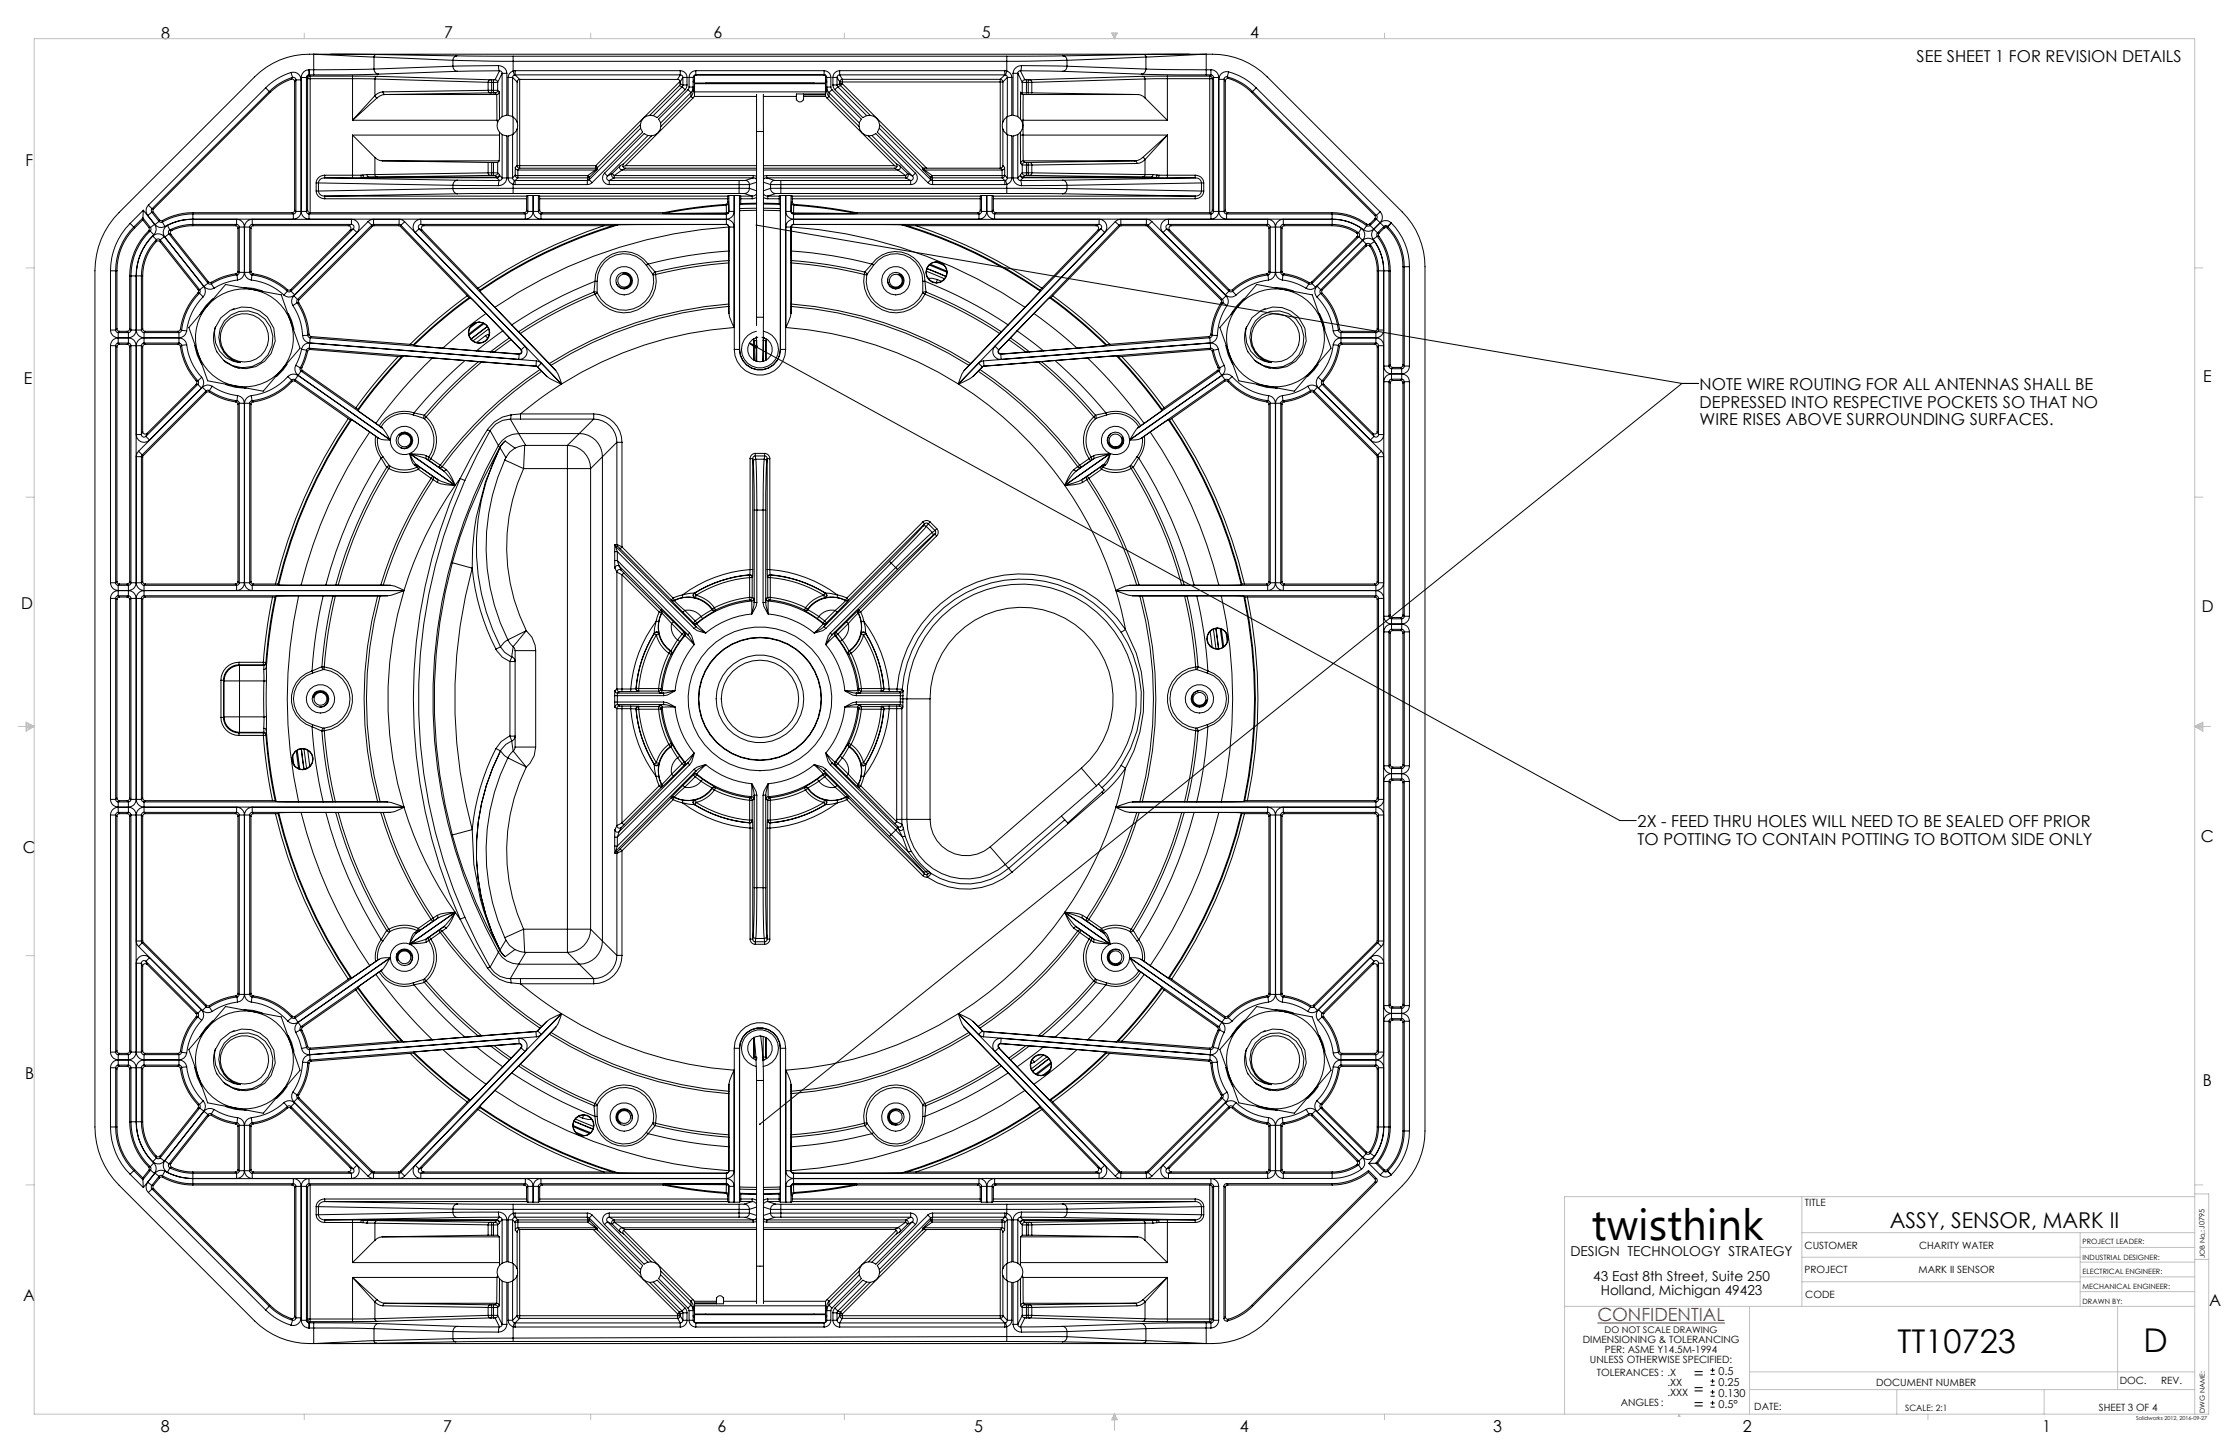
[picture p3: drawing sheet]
<svg xmlns="http://www.w3.org/2000/svg" width="864mm" height="559mm" viewBox="0 0 864 559" stroke-linecap="round" stroke-linejoin="round" font-family="sans-serif">
<defs><g id="words">
<text font-size="16.9" x="617.6" y="480.9">twisthink</text>
<g font-size="12.7">
<text x="736.1" y="524.9">TT10723</text>
<text x="831.6" y="524.1">D</text>
</g>
<text font-size="8.5" x="733.1" y="476.3">ASSY, SENSOR, MARK II</text>
<text font-size="7.1" fill="#f00" x="619.7" y="512.3">CONFIDENTIAL</text>
<g font-size="6.4">
<text x="659.4" y="151.3">NOTE WIRE ROUTING FOR ALL ANTENNAS SHALL BE</text>
<text x="659.4" y="158.1">DEPRESSED INTO RESPECTIVE POCKETS SO THAT NO</text>
<text x="659.4" y="164.9">WIRE RISES ABOVE SURROUNDING SURFACES.</text>
<text x="635.3" y="320.9">2X - FEED THRU HOLES WILL NEED TO BE SEALED OFF PRIOR</text>
<text x="635.3" y="327.7">TO POTTING TO CONTAIN POTTING TO BOTTOM SIDE ONLY</text>
</g>
<g font-size="6.3">
<text x="62.5" y="14.9">8</text>
<text x="172.3" y="14.8">7</text>
<text x="276.8" y="14.9">6</text>
<text x="380.9" y="14.9">5</text>
<text x="485" y="14.8">4</text>
<text x="743.6" y="23.9">SEE SHEET 1 FOR REVISION DETAILS</text>
<text x="9.9" y="64.5">F</text>
<text x="9.3" y="149">E</text>
<text x="854.7" y="148">E</text>
<text x="8.2" y="236.1">D</text>
<text x="854.3" y="237.4">D</text>
<text x="853.9" y="326.6">C</text>
<text x="8.9" y="330.6">C</text>
<text x="9.7" y="418.3">B</text>
<text x="854.6" y="421.1">B</text>
<text x="9" y="504.5">A</text>
<text x="857" y="506.6">A</text>
<text x="657.2" y="534.6">=</text>
<text x="657.2" y="540.8">=</text>
<text x="657.2" y="546.9">=</text>
<text x="62.3" y="555.4">8</text>
<text x="172" y="555.4">7</text>
<text x="278.3" y="555.4">6</text>
<text x="377.9" y="555.3">5</text>
<text x="481" y="555.3">4</text>
<text x="579.3" y="555.3">3</text>
<text x="676.2" y="555.4">2</text>
<text x="792.4" y="555.3">1</text>
</g>
<g font-size="5.3">
<text x="609.3" y="486.9">DESIGN TECHNOLOGY STRATEGY</text>
<text x="618.1" y="496.9">43 East 8th Street, Suite 250</text>
<text x="621" y="502.2">Holland, Michigan 49423</text>
</g>
<g font-size="4.2">
<text x="666.7" y="533.2">0.5</text>
<text x="666.7" y="537.4">0.25</text>
<text x="666.7" y="541.7">0.130</text>
<text x="666.7" y="545.9">0.5°</text>
</g>
<g font-size="3.9">
<text x="700.3" y="467.5">TITLE</text>
<text x="700.1" y="484.4">CUSTOMER</text>
<text x="744.6" y="484.4">CHARITY WATER</text>
<text x="700.1" y="493.7">PROJECT</text>
<text x="744.4" y="493.7">MARK II SENSOR</text>
<text x="700.4" y="503.4">CODE</text>
<text x="614" y="521">DIMENSIONING &amp; TOLERANCING</text>
<text x="622.6" y="524.8">PER: ASME Y14.5M-1994</text>
<text x="616.9" y="528.7">UNLESS OTHERWISE SPECIFIED:</text>
<text x="619.5" y="533.6">TOLERANCES: .X</text>
<text x="646.9" y="537.5">.XX</text>
<text x="727.8" y="537.3">DOCUMENT NUMBER</text>
<text x="822.4" y="536.9">DOC.</text>
<text x="838.4" y="536.9">REV.</text>
<text x="628.8" y="545.2">ANGLES:</text>
<text x="646.9" y="541.4">.XXX</text>
<text x="680.6" y="546.8">DATE:</text>
<text x="814.3" y="547.3">SHEET 3 OF 4</text>
</g>
<text font-size="3.5" x="622.5" y="516.8">DO NOT SCALE DRAWING</text>
<text font-size="3.4" x="739.1" y="547.2">SCALE: 2:1</text>
<g font-size="2.8">
<text x="808" y="482.6">PROJECT LEADER:</text>
<text x="808" y="488.6">INDUSTRIAL DESIGNER:</text>
<text x="808" y="494.2">ELECTRICAL ENGINEER:</text>
<text x="808" y="499.7">MECHANICAL ENGINEER:</text>
<text x="808" y="505.6">DRAWN BY:</text>
</g>
<g font-size="2.7">
<text x="855.3" y="487.9" transform="rotate(-90 855.3 487.9)">JOB No,:J0795</text>
<text x="855.4" y="548" transform="rotate(-90 855.4 548)">DWG NAME:</text>
</g>
<text font-size="2.1" x="828.7" y="550.6">Solidworks 2012, 2016-09-27</text>
</g></defs>
<g fill="none" stroke="#000" stroke-width=".39">
<path d="M103 34.1l1.5 1.4M103 34.1l-45.4 45.5M104.5 35.5l-45.5 45.5M104.5 35.5l.3 .3M104.8 35.8l-45.2 45.2M112.9 28.1a2.99 2.99 0 0 1 3.9 2.9M112.9 28.1a23.8 23.8 0 0 0-9.9 6M112.9 28.1l.6 1.9M113 30.7l.8 .1 .5 .8M113 30.7a21.8 21.8 0 0 0-8.2 5.1M113.5 30l.8 .1 .5 .9M113.5 30a21.9 21.9 0 0 0-9 5.5"/>
<path d="M113.5 30l-.5 .7M114.3 31.6v49.9M114.8 31h2M114.8 31l-.5 .6M114.8 31v51M116.8 31v51M116.9 30.1h2M116.9 30.1v51.9M118.9 30.1v51.9M118.9 30.1l.4 .4M119.3 30.5h1M119.3 30.5v51"/>
<path d="M119.8 27.1h.2M119.8 27.1a2.97 2.97 0 0 0-2.9 3M119.8 27.1l.1 1.9M119.9 29l-.7 .3-.3 .8M119.9 29h.1M119.9 29l.1 .2M120 27.1v1.9M120 29.2l-.7 .3-.3 .7M120 29h1.7M120 29.2l.3 .3M120 29v.2M120 27.1h1.7"/>
<path d="M120.3 29.5a.96 .96 0 0 0-1 1M120.3 29.5v1M120.3 29.5h16.5M120.3 30.5h16.5M120.3 30.5v52M121.7 21l23.4 1.1M121.7 27.1v1.9M121.7 21h6.7M121.7 21a30.2 30.2 0 0 0-22.9 8.8l-52.6 52.6a31.9 31.9 0 0 0-9.4 22.6v332a31.9 31.9 0 0 0 9.4 22.6l52.6 52.6a30.4 30.4 0 0 0 22.9 8.8M121.7 21v6.1M128.4 21l17.6 .1M128.4 21h332.9"/>
<path d="M136.8 29.5l9.5 .1M136.8 29.5v1M136.8 30.5l8.7 .1M136.8 30.5v16.1M145.1 22.1l30.6 1.3M145.1 26.8a1.87 1.87 0 0 0 1.8 2M145.1 26.8l-23.4 .3M145.1 22.1v4.7M145.5 37.1l-8.7 9.5M145.5 37.1l.8 .9M145.5 30.6v6.5M145.5 30.6l43.9 1.3"/>
<path d="M146 21.1l31.2 .6M146 21.1l-.7 .3-.2 .7M146.3 29.6l-.6 .3-.2 .7M146.3 38l-9.5 8.6M146.3 29.6l44 1.3M146.9 28.8l-25.2 .2M148.6 35.6l-1.1 .2-2 1.3M148.6 35.6l.2 .7 .6 .4M149.4 36.7l-1.1 .1-2 1.2M149.4 36.7h43.3M175.7 23.4l23.4 .4M175.7 25.7a1.87 1.87 0 0 0 1.8 2"/>
<path d="M175.7 23.4v2.3M175.7 25.7l-30.6 1.1M177.2 21.7l21.9 .1M177.2 21.7l-1 .5-.5 1.2M177.5 27.7l-30.6 1.1M189.4 35l.2 .7 .7 .3M189.4 35h1.3M189.4 31.9l1.3 .1M189.4 31.9v3.1M189.4 35l-40.8 .6M190.3 30.9h.4M190.3 30.9l-.7 .3-.2 .7"/>
<path d="M190.3 36h.4M190.3 36l-40.9 .7M190.7 35v1M190.7 30.9v1.1M190.7 30.9h.8M190.7 36h.8M190.7 35h.8M190.7 32h.8M190.7 32v3M191.5 30.9h.6M191.5 36h.6M191.5 35v1"/>
<path d="M191.5 35h1.6M191.5 30.9v1.1M191.5 32v3M192.1 30.9a.97 .97 0 0 1 1 1M192.1 36l.6 .7M192.7 36.7l.1 9.9M193.1 35a.97 .97 0 0 1-1 1M193.1 31.9l-1.6 .1M193.1 31.9v3.1M193.1 35l.6 .6M193.4 25.4a3.2 3.2 0 0 1 3.2 3M193.4 25.4l-17.7 .3"/>
<path d="M193.4 25.4l.4 2M193.7 35.6l.1 10.5M193.7 35.6l-.3 .7-.7 .4M193.8 27.4l.8 .4 .2 .6M193.8 27.4l-16.3 .3M193.8 27.4l-1.7 3.5M194.8 28.4h1.8M194.8 28.4v16.9M194.8 28.4l-1.7 3.5M196.6 28.4v16.3a4 4 0 0 0-3.8 4 4 4 0 0 0 3.8 4v16.3M197.1 30v14.7l2 .7M197.1 30h1.8"/>
<path d="M198.9 30v15.3M198.9 30l1.7 1.8M199.1 21.8h191.5M199.1 23.8h191.5M199.1 21.8v2M199.1 27.6a2.68 2.68 0 0 0-2 2.4M199.1 27.6l.5 1.5M199.1 23.8v3.8M199.6 29.1l-.6 .4-.1 .5M199.8 27.4l-.7 .2M199.8 27.4v1.6M199.8 29l-.2 .1"/>
<path d="M199.8 29h64.1M199.8 27.4h64.1M199.8 29l1.8 1.8M200.6 31.8v15.6M201.6 30.8h.1M201.6 30.8a.96 .96 0 0 0-1 1M201.6 30.8h61.3M201.6 30.8v33.4M262.9 30.8l.7 .2 .2 .5M263.6 33.2l1 .5M263.6 33.2l-11.5 11.5M263.8 31.5l.1 .3"/>
<path d="M263.8 31.5l-32.7 32.7M263.9 32.5l-.3 .7M263.9 31.8v.7M263.9 32.5l1 .4M263.9 27.4a2.59 2.59 0 0 1 2.6 2.6M263.9 27.4v1.6M263.9 29l.6 .2 .4 .8M263.9 29l-1 1.8M264.6 33.7l1.2 1.1M264.6 33.7l-11.2 11.1M264.9 32.9l-.3 .8M264.9 32.9h1.6"/>
<path d="M264.9 30h1.6M264.9 30v2.9M264.9 30l-1 1.8M265.8 34.8l-10.8 10.8a4 4 0 0 0-5.4 .3 4 4 0 0 0-.3 5.3l-19.6 19.6M266.5 32.9l-.2 1-.5 .9M266.5 30v2.9M266.9 34.8l1.1 1.1M266.9 34.8l-11.4 11.4a4 4 0 0 1-.3 5.3 4 4 0 0 1-5.3 .3l-15.4 15.4M267.3 33.8l-.4 1M267.3 33.8h1.6l-.2 1.1-.7 1M267.3 30h1.6M267.3 30v3.8"/>
<path d="M268 37.4l.8 .7M268 35.9l-11.7 11.8M268 35.9v1.5M268 37.4l-11.6 11.6M268.8 38.1l-26.2 26.1M268.9 35.3l-.2 1.1-.7 1M268.9 35.3h.6M268.9 30v5.3M269.5 30.9h-.1a.48 .48 0 0 0-.4 .4 .48 .48 0 0 0 .1 .5h.4M269.5 37.2l-.7 .9M269.5 35.6h50.8M269.5 32.5h50.8"/>
<path d="M269.5 29.2v8.2h24M269.5 32.2h50.8M269.9 27.4a2.65 2.65 0 0 0-2.6 2.6M269.9 27.4v1.6M269.9 29l-.5 .2-.5 .8M269.9 29h.1M269.9 29h49.8M269.9 27.4h49.8M273.8 32.2v.3M293.5 36.6v14.4M296.2 36.5v14.5M296.2 37.4h12.8"/>
<path d="M309 36.7v1.5M309 38.2a1.39 1.39 0 0 0 1.4 1.3 1.39 1.39 0 0 0 1.3-1.3M309 38.2v.6M311.7 36.4v1.8M311.7 38.2v.6M311.7 36.8h8.6M315.8 32.2v.3M319.7 27.4a2.59 2.59 0 0 1 2.6 2.6M319.7 27.4v1.6M319.7 29l.6 .2 .4 .8M319.7 29h.1M320.3 30.9a.48 .48 0 0 1 .4 .4 .48 .48 0 0 1-.1 .5h-.3"/>
<path d="M320.3 37.2l.6 .9M320.3 35.3h.4M320.3 36.4h-11.3v.4M320.3 29.2v8.2h-8.6M320.7 30h1.6M320.7 35.3l.3 1.1 .6 1M320.7 30v5.3M320.9 38.1l26.2 26.1M321.6 37.4l-.7 .7M321.6 35.9l11.8 11.8M321.6 35.9v1.5M321.6 37.4l11.7 11.6"/>
<path d="M322.3 33.8l.5 1M322.3 33.8h-1.6l.3 1.1 .6 1M322.3 30v3.8M322.8 34.8l-1.2 1.1M322.8 34.8l11.4 11.4a4 4 0 0 0 .2 5.3 4 4 0 0 0 5.4 .3l15.3 15.4M323.1 32.9l.8 1.9M323.1 32.9h1.6M323.1 30h1.6M323.1 30v2.9M323.9 34.8l10.9 10.8a4 4 0 0 1 5.3 .3 4 4 0 0 1 .3 5.3l19.6 19.6M324.7 32.9l.3 .8M324.7 30v2.9"/>
<path d="M324.7 30l1.1 1.8M325 33.7l-1.1 1.1M325 33.7l11.2 11.1M325.8 27.4a2.65 2.65 0 0 0-2.7 2.6M325.8 29l-.6 .2-.5 .8M325.8 27.4v1.6M325.8 29h64M325.8 27.4h64M325.8 29l1 1.8M325.8 32.5l.3 .7M325.8 32.5h1M325.8 31.8h1"/>
<path d="M325.8 32.5l-1.1 .4M325.8 31.8v.7M326.1 33.2l-1.1 .5M326.1 33.2l11.5 11.5M326.8 30.8l-.8 .4-.2 .6M326.8 32.5l-.7 .7M326.8 30.8v1M326.8 30.8h61.3M326.8 32.5l32.7 32.7M326.8 31.8v.7M326.8 31.8h61.3M388.1 30.8l.8 .4 .2 .6"/>
<path d="M388.1 31.8h1M388.1 30.8v1M388.1 31.8v33.4M389.1 31.8v15.6M389.8 27.4l.8 .2M389.8 27.4v1.6M389.8 29l.3 .1M389.8 29l-1.7 1.8M390.1 29.1l.5 .3 .2 .6M390.6 21.8v2M390.6 27.6a2.58 2.58 0 0 1 1.9 2.4M390.6 27.6l-.5 1.5"/>
<path d="M390.6 23.8v3.8M390.8 30h1.7M390.8 30v15.3M390.8 30l-1.7 1.8M392.5 30v14.7l-1.9 .7M393 28.4v16.3a4 4 0 0 1 3.8 4 4 4 0 0 1-3.8 4v16.3M393 28.4h1.9M394.9 28.4v16.9M394.9 28.4l1.7 3.5M395.9 27.4l-.7 .3-.3 .7M395.9 27.4l16.3 .3M395.9 27.4l1.7 3.5"/>
<path d="M396 35.8l.3 .6 .6 .2M396 36.6v-.9l-.1 10.4M396.3 25.4l17.6 .3M396.3 25.4a3.2 3.2 0 0 0-3.3 3M396.3 25.4l-.4 2M396.6 36h1.6M396.6 31.9l1.6 .1M396.6 31.9v4.1M396.6 36l-.3 .3M397 36.7l-.1 9.9M397 36.7h44.4M397.6 30.9l-.7 .3-.3 .7"/>
<path d="M397.6 30.9h.6M398.2 30.9v1.1M398.2 30.9h.7M398.2 36h.7M398.2 32v4M398.2 32h.7M398.9 30.9h.5M398.9 36h1.4M398.9 30.9v1.1M398.9 32v4M399.4 30.9l.6 .3 .3 .7M400.3 31.9l-1.4 .1"/>
<path d="M400.3 31.9v4.1M400.3 36l41.1 .7M412.2 27.7l30.6 1.1M412.4 21.7l-21.8 .1M412.4 21.7l.9 .2 .6 1.5M413.9 23.4l-23.3 .4M413.9 25.7a1.87 1.87 0 0 1-1.7 2M413.9 23.4v2.3M413.9 25.7l30.7 1.1M441.4 36.7l1 .1 1.8 1.2M442.8 28.8l25.2 .2M443.4 29.6l.6 .3 .2 .7"/>
<path d="M443.4 29.6l-44 1.3M443.7 21.1l-31.3 .6M443.7 21.1l.6 .3 .3 .7M444.2 38l8.7 8.6M444.2 30.6v7.4M444.2 30.6l-43.9 1.3M444.6 22.1l-30.7 1.3M444.6 26.8a1.87 1.87 0 0 1-1.8 2M444.6 26.8l23.4 .3M444.6 22.1v4.7M452.9 29.5l-9.5 .1M452.9 29.5v1"/>
<path d="M452.9 30.5l-8.7 .1M452.9 29.5h16.4M452.9 30.5h16.4M452.9 30.5v16.1M461.3 21l-17.6 .1M461.3 21h6.7M468 27.1v1.9M468 21l-23.4 1.1M468 21a30.5 30.5 0 0 1 23.6 8.8l52.5 52.4a30.1 30.1 0 0 1 8.7 21.2v335.2a30.1 30.1 0 0 1-8.7 21.2l-52.5 52.4a30.6 30.6 0 0 1-23.6 8.8M468 29h1.8M468 21v6.1M468 27.1h1.8"/>
<path d="M469.3 29.5a.96 .96 0 0 1 1 1M469.3 30.5h1M469.3 29.5v1M469.3 30.5v52M469.8 27.1a2.95 2.95 0 0 1 3 3M469.8 27.1v1.9M469.8 29l.6 .2 .4 .9M469.8 29l-.5 .5M470.3 30.5v51M470.8 30.1h2M470.8 30.1v51.9M470.8 30.1l-.5 .4"/>
<path d="M472.8 30.1v51.9M474.9 30.8l.5 .6M474.9 30.8v51.2M475.4 31.4v50.1M476.1 29.8a22 22 0 0 1 9.9 5.7M476.1 29.8l-.9 .2-.3 .8M476.1 29.8l.5 .6M476.6 27.9a23.7 23.7 0 0 1 10.8 6.2M476.6 27.9a3 3 0 0 0-3.7 2.9h2M476.6 27.9l-.5 1.9M476.6 30.4l-.9 .3-.3 .7M476.6 30.4a21.8 21.8 0 0 1 9 5.4"/>
<path d="M485.6 35.8l47.7 47.7M486 35.5l48 48M486 35.5l-.4 .3M487.4 34.1l-1.4 1.4M487.4 34.1l48 48M136.8 52.4l8.7 8.6M136.8 52.4v15.5M136.8 52.4h57M136.8 46.6h56M192.8 46.6l.2 .8M193.8 52.4l-.1 10M193.8 51.3v1.1"/>
<path d="M194.8 52.2v16.8M198.9 52.2v16.8M199.1 52l-2 .7v16.3M199.1 45.4a4 4 0 0 1 0 6.6M199.1 45.4v6.6M200.6 50v14.2M248.4 48.4l-16.6 16.5M248.5 49.7l-19.9 20M251.4 52.6l-15.7 15.7M252.8 52.7l-10.9 10.8M293.5 51h2.7M293.5 51v72"/>
<path d="M296.2 51v72M336.9 52.7l10.9 10.8M338.3 52.6l15.7 15.7M341.1 49.7l20 20M341.2 48.4l16.6 16.5M389.1 50v14.2M390.6 52l1.9 .7v16.3M390.6 45.4a4 4 0 0 0 0 6.6M390.6 45.4v6.6M390.8 52.2v16.8M394.9 52.2v16.8M395.9 52.4l.1 11"/>
<path d="M395.9 52.4h1M395.9 51.3v1.1M396.3 46.6h.6M396.9 52.4l.1 10M396.9 46.6v5.8M396.9 52.4h56M396.9 46.6h56M452.9 52.4l-9.5 8.6M452.9 52.4l-8.7 9.5M452.9 52.4v15.5M57.6 79.6a3 3 0 0 0-.3 3.9M57.6 79.6l1.4 1.4"/>
<path d="M122.7 70.9h.8M122.7 74.1a3.2 3.2 0 0 0 3.3 3M122.7 74.1h.8M122.7 70.9v3.2M123.5 74.1a2.26 2.26 0 0 0 2.5 2M123.5 70.9l52.2 1M123.5 70.9v3.2M126 69a2.26 2.26 0 0 0-2.5 1.9M126 76.1v1M126 67.9v1.1M126 67.9a3.2 3.2 0 0 0-3.3 3M126 69h10.8"/>
<path d="M126 76.1h78.3M126 69l51.5 .9M126 77.1h78.3M126 67.9h10.8M136.8 67.9v1.1M136.8 67.9h3.2M140 67.9l.3 1M140.3 68.9l-3.5 .1M140.3 68.9h52.5M140.8 67.9l.4 .9M140.8 67.9h-.8M141.2 68.8l-.9 .1"/>
<path d="M141.2 68.8h51.6M142.4 67.7h3.1M142.4 67.7l.5 1M142.4 67.7l-1.6 .2M142.9 68.7h49.9M142.9 68.7l-1.7 .1M145.5 61l1.8 1.2 1 .2M145.5 67.7l.2 .7 .6 .3M145.5 61v6.7M146.3 68.7h-3.4M148.3 62.4h45.4M148.3 62.4l41.1 .6"/>
<path d="M175.7 71.9l17.7 .1M175.7 73.1a1.94 1.94 0 0 0 1.8 2M175.7 71.9v1.2M175.7 73.1l-52.2 1M177.5 69.9a1.87 1.87 0 0 0-1.8 2M177.5 69.9l16.3 .1M177.5 75.1l-51.5 1M189.4 67l.2 .7 .7 .3M189.4 63h1.3M189.4 67h1.3M189.4 67l-43.9 .7M189.4 63v4"/>
<path d="M190.3 68h.4M190.3 68l-44 .7M190.7 67v1M190.7 68h.8M190.7 63h.8M190.7 67h.8M190.7 63v4M191.5 68h.6M191.5 63h1.6M191.5 67h1.6M191.5 67v1M191.5 63v4"/>
<path d="M192.1 68l.7 .7M192.8 68.8v.1M192.8 68.7v.1M192.8 68.9l1 1.1M193.1 67a.97 .97 0 0 1-1 1M193.1 63v4M193.1 67l.6 .7M193.7 62.4l-.6 .6M193.7 67.7l.1 .2M193.7 67.7a.97 .97 0 0 1-.9 1M193.8 67.9a.97 .97 0 0 1-1 1M193.8 67.9h.1"/>
<path d="M193.8 67.9l-.5 .8-.5 .1M193.8 67.9l1 1.1M193.8 70l-.4 2M194.8 69l-.3 .8-.7 .2M194.8 69h1.8M196.6 69a3.1 3.1 0 0 1-3.2 3M197.1 69a2.58 2.58 0 0 0 2 2.5M197.1 69h1.8M198.9 69l.7 1M199.1 73l-23.4 .1M199.1 71.5l.7 .1M199.1 73v2"/>
<path d="M199.1 75l-21.6 .1M199.1 71.5v1.5M199.1 73h87.6M199.1 75h87.6M199.6 70l-.5 1.5M199.6 70h.2M199.8 70v1.6M199.8 71.6h28.1M199.8 70h28.1M199.9 67.9l.2 .6 .8 .5M199.9 67.9l1 .2M199.9 67.9l-1 1.1"/>
<path d="M199.9 64.9v3M199.9 64.9l.3 .7 .7 .3M200.6 64.2a.96 .96 0 0 0 1 1M200.6 64.2h1M200.6 64.2l-.7 .7M200.9 65.9v2.2M200.9 68.1v.9M200.9 69l-1.1 1M200.9 69h27.1M200.9 68.1h27.1M200.9 65.9h30.1M201.6 64.2v1"/>
<path d="M201.6 65.2l-.7 .7M201.6 65.2h29.5M201.6 64.2h29.5M204.3 77.1v4.4M204.3 76.1v1M204.8 75.8h2M204.8 75.8l-.5 .3M204.8 75.8v6.2M206.8 75.8h.1M206.8 75.8v6.2M206.9 75.8h2M206.9 75.8v6.2"/>
<path d="M208.9 75.8l.4 .3M208.9 75.8v6.2M209.3 76.1l.1 1M209.3 76.1h73M209.4 77.1v4.4M209.4 77.1h72.9M227.9 70v1.6M228 68.1v.9M228 68.1l.7 .6M228 69l-.1 1M228.6 69.7l1.1 1.1M228.6 69.7l-.7 .3"/>
<path d="M228.7 68.7l-.7 .3M228.7 68.7l-.1 1M229.7 70.8l-.9 .6-.9 .2M231 65.9l-3 2.2M231.1 64.2l.7 .7M231.1 64.2v1M231.1 65.2l-.1 .7M231.7 65.6l-3 3.1M231.7 65.6l-.7 .3M231.8 64.9l-.7 .3M231.8 64.9l-.1 .7M234.5 67.2l1.2 1.1"/>
<path d="M234.5 67.2a2.58 2.58 0 0 0-.5 2.8 2.58 2.58 0 0 0 2.4 1.6M235.7 68.3l-.2 1.2 .9 .5M236.4 70v1.6M236.4 71.6h50.3M236.4 70h50.3M237.6 67.2a1.02 1.02 0 0 0-.2 1.1 1.02 1.02 0 0 0 .9 .7M237.6 67.2l.7 .9M237.6 67.2l-1.9 1.1M238.3 68.1v.9M238.3 69l-1.9 1M238.3 69h53.9M238.3 68.1h53.9"/>
<path d="M240.7 64.2l-3.1 3M240.7 64.2a1.02 1.02 0 0 0-.2 1.1 1.02 1.02 0 0 0 .9 .6M241.4 65.9l-3.1 2.2M241.4 65.9h52.1M241.7 64.6l.9 .6M241.9 63.5l-.2 1.1M241.9 63.5l-1.2 .7M242.6 64.2l-.9 .4M242.6 65.2l-1.2 .7M242.6 65.2h50.9M242.6 64.2h50.9M281.4 79.3a196 196 0 0 0-23.9 3.2"/>
<path d="M281.4 79.3l.3 .3M281.7 79.6a183.3 183.3 0 0 0-24.2 3.2M281.7 79.6l.1 3M282.3 76.1v1M282.3 78.3l-.3 .7-.6 .3M282.3 78.3l.3 .3M282.3 77.1v1.2M282.6 78.6l.2 3.3M282.6 78.6l-.2 .7-.7 .3M282.8 75.8h2M282.8 75.8l-.5 .3M282.8 75.8v6.2"/>
<path d="M284.8 75.8h.1M284.8 75.8v6.2M284.9 75.8h2M284.9 75.8v59.7M286.7 70h2.4M286.7 71.6h4M286.7 70v1.6M286.7 73v2M286.7 75h2M286.7 73h4M286.7 71.6v1.4M286.9 75.8l.4 .3"/>
<path d="M286.9 75.8v59.7M287 79.3l-.1 1.6M287.3 76.1l.1 1M287.3 76.1h4.5M287.4 79l-.4 .3M287.4 77.1v1.9M287.4 77.1h4.4M288.7 75l3.1 1.1M289.1 70a1.57 1.57 0 0 1 1.6 1.6M290.7 73a1.93 1.93 0 0 1-2 2M290.7 71.6v1.4M290.7 73l2.8 1"/>
<path d="M291.8 76.1v1M292.2 69l.9 .3M292.2 68.1v.9M292.2 68.1l1.3 .3M292.2 69l-3.1 1M293.1 69.3l.4 .3M293.5 78.8l-6.1 .2M293.5 75.1l-.6 .6-1.1 .4M293.5 79.1l-6.5 .2M293.5 68.7l-.4 .6M293.5 76.6l-1.7 .5M293.5 70.7l-2.8 .9"/>
<path d="M296.2 78.8l6.1 .2M296.2 75.1l.6 .6 1.1 .4M296.2 79.1l6.4 .2M296.2 68.7l.3 .6M296.2 76.6l1.7 .5M296.2 65.9h52.1M296.2 65.2h50.9M296.2 64.2h50.9M296.2 70.7l2.7 .9M296.5 69.3l-.3 .3M297.5 69l-1 .3M297.5 68.1v.9"/>
<path d="M297.5 68.1l-1.3 .2M297.5 69h53.9M297.5 69l3 1M297.5 68.1h53.9M297.9 76.1v1M297.9 76.1h4.4M297.9 77.1h4.4M298.9 73a1.93 1.93 0 0 0 2 2M298.9 73h4M298.9 71.6h4M298.9 71.6v1.4M298.9 73l-2.7 1"/>
<path d="M300.5 70a1.57 1.57 0 0 0-1.6 1.6M300.5 70h2.4M300.9 75h2M300.9 75l-3 1.1M302.3 77.1v1.9M302.3 79l.3 .3M302.3 76.1v1M302.6 79.3l.1 1.6M302.8 75.8h2M302.8 75.8l-.5 .3M302.8 75.8v59.7M302.9 73v2"/>
<path d="M302.9 70v1.6M302.9 71.6h50.4M302.9 73h87.7M302.9 71.6v1.4M302.9 70h50.4M302.9 75h87.7M304.8 75.8h.1M304.9 75.8h2M304.9 75.8l-.1 59.7M306.9 75.8l.4 .3M306.9 75.8v6.2M307 78.6l-.1 3.3"/>
<path d="M307 78.6l.3 .7 .7 .3M307.3 76.1l.1 1M307.3 76.1h73M307.4 78.3l.2 .6 .7 .4M307.4 77.1v1.2M307.4 78.3l-.4 .3M307.4 77.1h72.9M308 79.6l-.1 3M308 79.6a183.3 183.3 0 0 1 24.2 3.2M308.3 79.3l-.3 .3M308.3 79.3a196 196 0 0 1 23.9 3.2M347.1 64.2l.8 .4"/>
<path d="M347.1 65.2l1.2 .7M347.8 63.5l.1 1.1M347.8 63.5l1.2 .7M347.9 64.6l-.8 .6M348.3 65.9l3.1 2.2M349 64.2l3.1 3M349 64.2a1 1 0 0 1 .2 1.1 1 1 0 0 1-.9 .6M351.4 68.1v.9M351.4 69l1.9 1M352.1 67.2a1.02 1.02 0 0 1 .2 1.1 1.02 1.02 0 0 1-.9 .7M352.1 67.2l-.7 .9M352.1 67.2l1.9 1.1"/>
<path d="M353.3 70v1.6M354 68.3l.2 1.2-.9 .5M355.1 67.2l-1.1 1.1M355.1 67.2a2.58 2.58 0 0 1 .6 2.8 2.58 2.58 0 0 1-2.4 1.6M357.8 64.9l.7 .3M357.8 64.9l.1 .7M357.9 65.6l3 3.1M357.9 65.6l.7 .3M358.5 65.2h1M358.5 65.2l.1 .7M358.6 65.9l3 2.2M358.6 65.9h30.2"/>
<path d="M359.5 65.2h28.6M360 70.8l.8 .6 1 .2M360.9 68.7l.7 .3M360.9 68.7l.2 1M361.1 69.7l-1.1 1.1M361.1 69.7l.7 .3M361.6 68.1l-.7 .6M361.6 68.1v.9M361.6 69h27.2M361.6 69l.2 1M361.6 68.1h27.2M361.8 70v1.6"/>
<path d="M361.8 71.6h28M361.8 70h28M380.3 77.1v4.4M380.3 76.1v1M380.8 75.8h2M380.8 75.8l-.5 .3M380.8 75.8v6.2M382.8 75.8h.1M382.8 75.8v6.2M382.9 75.8h2M382.9 75.8v6.2M384.9 75.8l.4 .3"/>
<path d="M384.9 75.8v6.2M385.3 76.1l.1 1M385.3 76.1h78.4M385.4 77.1v4.4M385.4 77.1h78.3M388.1 65.2h.1M388.1 65.2l.7 .7M388.8 65.9v2.2M388.8 68.1v.9M388.8 69l1 1M389.1 64.2l-.3 .7-.7 .3M389.1 64.2l.6 .7"/>
<path d="M389.7 64.9l.1 3M389.7 64.9l-.2 .7-.7 .3M389.8 67.9l-.3 .8-.7 .3M389.8 67.9l-1 .2M389.8 67.9l1 1.1M389.8 70v1.6M390.1 70h-.3M390.1 70l.5 1.5M390.6 73l23.3 .1M390.6 71.5l-.8 .1M390.6 73v2M390.6 75l21.6 .1"/>
<path d="M390.6 71.5v1.5M390.8 69l-.2 .6-.5 .4M390.8 69h1.7M392.5 69a2.56 2.56 0 0 1-1.9 2.5M393 69a3.2 3.2 0 0 0 3.3 3M393 69h1.9M394.9 69l.2 .6 .8 .4M395.9 70l.4 2M395.9 67.9l.4 .9 .6 .1M395.9 67.9h.1M395.9 67.9l.4 .8 .6 .1M395.9 67.9l-1 1.1"/>
<path d="M395.9 67.7v.2M395.9 67.7a.97 .97 0 0 0 1 1M396 63.4l.6 .6M396.6 67l.3 .7 .7 .3M396.6 67h1.6M396.6 64h1.6M396.6 64v3M396.6 67l-.7 .7M396.9 68.8v.1M396.9 68.7v.1M396.9 68.9h52.4M396.9 68.9l-1 1.1"/>
<path d="M396.9 68.8h51.6M396.9 68.7h49.8M397 62.4l-.7 .3-.3 .7M397 62.4h43.2M397 62.4l.6 .6M397.6 68h.6M397.6 63l-.5 .1-.5 .9M397.6 63h.6M397.6 68l-.7 .7M398.2 67v1M398.2 63v1M398.2 68h.7"/>
<path d="M398.2 63h.7M398.2 64v3M398.2 67h.7M398.2 64h.7M398.9 68h.5M398.9 63h.5M398.9 67v1M398.9 67h1.4M398.9 64h1.4M398.9 63v1M398.9 64v3M399.4 63l.6 .3 .3 .7"/>
<path d="M399.4 68l44 .7M400.3 67l-.3 .7-.6 .3M400.3 67l43.9 .7M400.3 64v3M412.2 69.9l-16.3 .1M412.2 69.9a1.87 1.87 0 0 1 1.7 2M412.2 75.1l51.5 1M413.9 71.9l-17.6 .1M413.9 73.1a1.94 1.94 0 0 1-1.7 2M413.9 71.9v1.2M413.9 73.1l52.2 1M440.2 62.4l.7 .3 .2 .7"/>
<path d="M440.2 62.4l-40.8 .6M441.1 63.4l-40.8 .6M443.4 61l-2.1 1.2-1.1 .2M443.4 61l.8 .9M443.4 68.7h3.3M444.2 67.7h3.1M444.2 67.7l-.2 .7-.6 .3M444.2 61.9l-2 1.3-1.1 .2M444.2 61.9v5.8M446.7 68.7l1.8 .1M447.3 67.7l-.6 1M447.3 67.7l1.6 .2"/>
<path d="M448.5 68.8l.8 .1M448.9 67.9l-.4 .9M448.9 67.9h.8M449.3 68.9l3.6 .1M449.7 67.9l-.4 1M449.7 67.9h3.2M452.9 67.9v1.1M452.9 69h10.8M452.9 67.9h10.8M463.7 69a2.2 2.2 0 0 1 2.4 1.9M463.7 76.1v1M463.7 67.9v1.1"/>
<path d="M463.7 67.9a3.1 3.1 0 0 1 3.3 3M463.7 69l-51.5 .9M466.1 74.1a2.2 2.2 0 0 1-2.4 2M466.1 70.9h.9M466.1 74.1h.9M466.1 70.9l-52.2 1M466.1 70.9v3.2M467 74.1a3.1 3.1 0 0 1-3.3 3M467 70.9v3.2M50.5 86.6a25.9 25.9 0 0 0-7.6 18.4M50.5 86.6l1.4 1.5M51.9 88.1a24.2 24.2 0 0 0-7 16.9"/>
<path d="M51.9 88.1l.3 .3M52.2 88.4a23.2 23.2 0 0 0-6.8 16.6M55.4 85.3l-3.2 3.1M55.4 85.3l2.3 2.9M55.4 84.5l-3.5 3.6M55.4 84.5l3 3.7M55.4 84.5v.8M55.6 81.5l-.2 3M55.6 81.5l4.3 5.5M55.6 81.5l-5.1 5.1M57.3 83.5l2.8 3.6M57.6 89.5l.7 .1"/>
<path d="M57.6 89.5a24.5 24.5 0 0 0-7.3 17.5M57.7 88.2l.2 .7-.3 .6M57.7 88.2h.7M58.3 89.6l1.4 1.5M58.3 89.6a24.1 24.1 0 0 0-7.5 17.4M58.4 88.2l.2 .8-.3 .6M58.9 82.3l-1.6 1.2M58.9 82.3l2.8 3.6M58.9 82.3h.6M59 81l-.3 .5 .2 .8M59 81h.6M59.3 91.5a2.97 2.97 0 0 1 4.4 .3"/>
<path d="M59.3 91.5a21.9 21.9 0 0 0-6.4 15.5M59.3 91.5l1.4 1.5M59.5 82.3l2.3 2.9M59.6 81l-.3 .7 .2 .6M59.7 91.1a21.8 21.8 0 0 0-6.9 15.9M59.9 87a2.99 2.99 0 0 1-.2 4.1M59.9 87l-1.5 1.2M60.1 87.1a2.96 2.96 0 0 0 3.9 .7M60.6 93.7l.6-.3 .9 .4M60.6 93.7a19.8 19.8 0 0 0-5.2 13.3M60.7 93a20 20 0 0 0-5.8 14M60.7 93l.6-.4 .9 .4"/>
<path d="M60.7 93l-.1 .7M61.7 85.9l-1.6 1.2M61.7 85.9l.6 .3 .7-.1M61.8 85.2l.6 .4 .7-.1M61.8 85.2l-.1 .7M62.1 93.8l14.7 18.5M62.2 93l-.1 .8M62.2 93l15.3 19.4M63 86.1l1 1.7M63.1 85.5l-.1 .6M63.7 91.8l-1.5 1.2M63.7 91.8l15.4 19.3"/>
<path d="M64 91.9l15.1 19.2M65 87.4a3 3 0 0 0-1 4.5M65 87.4l.9 1.8M65.5 90.7l-1.5 1.2M65.5 90.7l.8 .2M65.5 90.7l15.2 19.1M65.9 89.2l-.6 .8 .2 .7M65.9 89.2l.8 .1M66.3 90.9l14.5 18.3M66.7 89.3l-.6 .8 .2 .8M74.8 85.1a21.2 21.2 0 0 0-9.8 2.3M74.8 85a21.6 21.6 0 0 0-10.8 2.8"/>
<path d="M74.8 85.1v1.9M74.8 87a20.6 20.6 0 0 0-8.9 2.2M74.8 83v2M74.8 83a24.5 24.5 0 0 0-11.8 3.1M74.8 82.5a24.9 24.9 0 0 0-11.7 3M74.8 87.5a19.6 19.6 0 0 0-8.1 1.8M74.8 87.5h16.5M74.8 87h17M74.8 85.1h17M74.8 85h39M74.8 83h39M74.8 82.5h38.5"/>
<path d="M74.8 82.5v.5M74.8 87v.5M91.3 87.5l.8 .5 .2 .5M91.8 85.1a3 3 0 0 1 3 3M91.8 87l.7 .3 .3 .8M91.8 85.1v1.9M91.8 87l-.5 .5M92.3 88.5v16.7M92.8 88.1h2M92.8 88.1v17.5M92.8 88.1l-.5 .4M94.8 88.1v17.5"/>
<path d="M94.9 88.1h2M94.9 88.1v17.5M96.9 88.1v17.5M96.9 88.1l.5 .4M97.4 88.5v16.7M97.9 85.1a3 3 0 0 0-3 3M97.9 87l-.7 .3-.3 .8M97.9 85.1v1.9M97.9 87h38.4M97.9 85.1h38.4M97.9 87l.5 .5M98.4 87.5l-.8 .3-.2 .7"/>
<path d="M98.4 87.5h36.7M113.3 82.5l.5 .5M113.8 83v2M114.3 81.5a.96 .96 0 0 1-1 1M114.3 81.5l.5 .5M114.8 82a.96 .96 0 0 1-1 1M114.8 82h2M116.8 82a3 3 0 0 1-3 3M116.9 82a3 3 0 0 0 3 3M116.9 82h2M118.9 82a.96 .96 0 0 0 1 1M119.3 81.5a.96 .96 0 0 0 1 1"/>
<path d="M119.3 81.5l-.4 .5M119.9 83v2M119.9 85h83.9M119.9 83h83.9M120.3 82.5h83M120.4 82.5l-.5 .5M135.1 87.5l.9 .6 .1 .7-.2 .5M135.9 89.3l-23 23M136.3 85.1a2.99 2.99 0 0 1 2.8 1.8 2.99 2.99 0 0 1-.6 3.3M136.3 85.1v1.9M136.3 87l.9 .6-.1 1.2M136.3 87l-1.2 .5"/>
<path d="M137.1 88.8l1.4 1.4M137.1 88.8l-24.2 24.1M137.1 88.8l-1.2 .5M138.5 90.2l-24.2 24.1M142.8 85.9l1.4 1.4M142.8 85.9l-28.8 28.8M144.2 87.3l-28.8 28.8M144.2 87.3l.2 .5M144.4 87.8l-28.3 28.4M144.9 85.1l-1.1 .2-1 .6M144.9 87l-.7 .3M144.9 85.1v1.9"/>
<path d="M144.9 87h9.9M144.9 85.1h9.9M144.9 87l.2 .5M145.1 87.5l-.7 .3M145.1 87.5h9.5M154.6 87.5l.8 .3M154.8 85.1l1.2 .2 1 .7M154.8 87l.7 .3M154.8 85.1v1.9M154.8 87l-.2 .5M155.4 87.8l25.9 26.9M155.5 87.3l46.7 48.4"/>
<path d="M155.5 87.3l-.1 .5M157 86l-1.5 1.3M157 86l46.7 48.3M161.1 90.1l56.8 58.8M162.6 88.7l-1.5 1.4M162.6 88.7l53 55M162.6 88.7l1.1 .5M163.3 85.1a2.99 2.99 0 0 0-2.8 1.8 2.99 2.99 0 0 0 .6 3.2M163.3 85.1v1.9M163.3 87l-.9 .6 .2 1.1M163.3 87h118.5M163.3 85.1h118.5"/>
<path d="M163.3 87l1.1 .5M163.7 89.2l21.8 22.6M164.4 87.5l-.9 .6-.1 .7 .3 .4M164.4 87.5h69.9M203.3 82.5l.5 .5M203.8 83v2M204.3 81.5a.96 .96 0 0 1-1 1M204.3 81.5l.5 .5M204.8 82h2M204.8 82a.96 .96 0 0 1-1 1M206.8 82a3 3 0 0 1-3 3M206.9 82a3 3 0 0 0 3 3"/>
<path d="M206.9 82h2M208.9 82a.96 .96 0 0 0 1 1M209.4 81.5a.96 .96 0 0 0 1 1M209.4 81.5l-.5 .5M209.9 83v2M209.9 85h71.9M209.9 83h71.9M210.4 82.5h47.1M210.4 82.5l-.5 .5M234.3 87.5h3.4M234.3 87.5a193.3 193.3 0 0 0-48.8 24.3M237.7 87.5a190.6 190.6 0 0 0-51.5 25"/>
<path d="M239.7 87.2a192.1 192.1 0 0 0-53.6 25.7M239.7 87.2l-2 .3M257.3 82.5v.3M257.3 82.8l24.5 .1M257.3 82.8h.2M257.5 82.5v.3M281.8 87.1l-42.1 .1M281.8 87.1l.7 .3 .3 .6M281.8 82.9v.1M281.8 85.1a3 3 0 0 1 3 3M281.8 85.1v1.9M281.8 87l.8 .5 .2 .6"/>
<path d="M281.8 83v2M281.8 82.6l-24.3 .2M281.8 82.6v.3M281.8 87v.1M282.8 81.9a.97 .97 0 0 1-1 1M282.8 81.9l-.3 .5-.7 .2M282.8 81.9v.1M282.8 88.1h2M282.8 82h2M282.8 82a.96 .96 0 0 1-1 1M282.8 88a183.6 183.6 0 0 0-90.8 31.2l-5.9-6.3M282.8 88v.1"/>
<path d="M282.8 88.1h.1M282.8 88.1v33.4M284.8 82a3 3 0 0 1-3 3M284.8 88.1v38.9M286.9 80.9v.8M286.9 81.7v53.8M293.5 81.6l-6.6 .1M293.5 80.8l-6.6 .1M293.5 87.3l359 61.4M296.2 81.6l6.5 .1M296.2 80.8l6.5 .1M302.7 80.9v.8"/>
<path d="M302.7 81.7v53.8M306.9 88a183.6 183.6 0 0 1 90.8 31.2M306.9 82h-2a3 3 0 0 0 3 3M306.9 82a.96 .96 0 0 0 1 1M306.9 88.1h.1M306.9 88v33.5M306.9 81.9a.97 .97 0 0 0 1 1M306.9 81.9l.3 .5 .7 .2M306.9 81.9v.1M307.9 85.1a3 3 0 0 0-3 3h2M307.9 85.1v1.9M307.9 87l-.9 .5-.1 .6"/>
<path d="M307.9 83v2M307.9 82.6l24.3 .2M307.9 82.6v.3M307.9 87v.1M307.9 87h118.5M307.9 85.1h118.5M307.9 85h71.9M307.9 83h71.9M307.9 87.1l-.6 .2-.4 .7M307.9 87.1l42.1 .1M307.9 82.9v.1M332.2 82.8h.2"/>
<path d="M332.2 82.5v.3M332.2 82.5h47.1M332.4 82.8l-24.5 .1M332.4 82.5v.3M350 87.2a192.1 192.1 0 0 1 53.5 25.7M350 87.2l2 .3M352 87.5h3.4M352 87.5a190.6 190.6 0 0 1 51.5 25M355.4 87.5a191.8 191.8 0 0 1 48.8 24.3M355.4 87.5h69.8M379.3 82.5l.5 .5M379.8 83v2"/>
<path d="M380.3 81.5a.96 .96 0 0 1-1 1M380.3 81.5l.5 .5M380.8 82h2M380.8 82a.96 .96 0 0 1-1 1M382.8 82a3 3 0 0 1-3 3M382.9 82a3 3 0 0 0 3 3M382.9 82h2M384.9 82a.96 .96 0 0 0 1 1M385.4 81.5a.96 .96 0 0 0 1 1M385.4 81.5l-.5 .5M385.9 83v2M385.9 85h83.9"/>
<path d="M385.9 83h83.9M386.4 82.5h82.9M386.4 82.5l-.5 .5M425.2 87.5l.9 .6-.1 1.1M426 89.2l-21.8 22.6M426.4 85.1a2.99 2.99 0 0 1 2.8 1.8 2.99 2.99 0 0 1-.6 3.2M426.4 85.1v1.9M426.4 87l.9 .6 .1 .7-.3 .4M426.4 87l-1.2 .5M427.1 88.7l1.5 1.4M427.1 88.7l-53 55M427.1 88.7l-1.1 .5"/>
<path d="M428.6 90.1l-56.8 58.8M432.7 86l1.4 1.3M432.7 86l-46.7 48.3M434.1 87.3l-46.6 48.4M434.1 87.3l.2 .5M434.3 87.8l-25.9 26.9M434.8 85.1l-1.1 .2-1 .7M434.8 87l-.7 .3M434.8 85.1v1.9M434.8 87h9.9M434.8 85.1h9.9M434.8 87l.2 .5"/>
<path d="M435 87.5l-.7 .3M435 87.5h9.5M444.5 87.5l.7 .3M444.7 85.1l1.2 .2 1 .6M444.7 87l.8 .3M444.7 85.1v1.9M444.7 87l-.2 .5M445.2 87.8l28.4 28.4M445.5 87.3l28.7 28.8M445.5 87.3l-.3 .5M446.9 85.9l-1.4 1.4M446.9 85.9l28.8 28.8"/>
<path d="M452.6 88.8l24.2 24.1M452.6 88.8l1.2 .5M453.3 85.1a2.99 2.99 0 0 0-2.8 1.8 2.99 2.99 0 0 0 .7 3.3l1.4-1.4M453.3 85.1v1.9M453.3 87l-.9 .6 .2 1.2M453.3 87h38.5M453.3 85.1h38.5M453.3 87l1.2 .5M453.8 89.3l23 23M454.5 87.5l-.9 .6-.1 .7 .3 .5M454.5 87.5h36.8M469.3 82.5l.5 .5"/>
<path d="M469.8 83v2M470.3 81.5a.96 .96 0 0 1-1 1M470.3 81.5l.5 .5M470.8 82h2M470.8 82l-.3 .7-.7 .3M472.8 82a3 3 0 0 1-3 3M472.9 82a3 3 0 0 0 3 3M472.9 82h2M474.9 82a.96 .96 0 0 0 1 1M475.4 81.5a.96 .96 0 0 0 1 1M475.4 81.5l-.5 .5M475.9 83v2"/>
<path d="M475.9 85h40.9M475.9 83h40.9M476.4 82.5h40.4M476.4 82.5l-.5 .5M491.3 87.5l.7 .3 .3 .7M491.8 85.1a3 3 0 0 1 3 3M491.8 85.1v1.9M491.8 87l.7 .3 .3 .8M491.8 87l-.5 .5M492.3 88.5v16.7M492.8 88.1h2M492.8 88.1v17.5"/>
<path d="M492.8 88.1l-.5 .4M494.8 88.1v17.5M494.9 88.1h2M496.9 88.1v17.5M496.9 88.1l.4 .4M497.3 88.5v16.7M497.9 85.1a3 3 0 0 0-3 3M497.9 87l-.9 .5-.1 .6M497.9 85.1v1.9M497.9 87h18.9M497.9 85.1h18.9M497.9 87l.5 .5"/>
<path d="M498.4 87.5l-.6 .2-.5 .8M498.4 87.5h18.4M516.8 85.1a19.8 19.8 0 0 1 11.4 3.5M516.8 85a20 20 0 0 1 12.2 4.1M516.8 87a18.4 18.4 0 0 1 10.2 3.2M516.8 85.1v1.9M516.8 83a21.9 21.9 0 0 1 13.4 4.5M516.8 83v2M516.8 82.5a22.3 22.3 0 0 1 13.4 4.4M516.8 87.5a17.2 17.2 0 0 1 9.5 2.8M516.8 82.5v.5M516.8 87v.5"/>
<path d="M526.3 90.3l.4 1-.3 .5M526.4 91.8l-17.5 17.6M527 90.2l.5 .6-.3 1M527 90.2l-.7 .1M527.2 91.8l1.4 1.4M527.2 91.8h-.8M527.2 91.8l-18.2 18.2M528.2 88.6a3 3 0 0 1 .4 4.6M528.2 88.6l-1.2 1.6M528.6 93.2l-18.2 18.2M528.7 93.2a3 3 0 0 1 4.6 .4M528.7 93.2l1.4 1.5"/>
<path d="M528.7 93.2l-17.8 17.7M530 95.4l.7-.3 .9 .5M530 95.4l-17 17M530.1 94.7l.7-.3 .8 .4M530.1 94.7l-.1 .7M530.1 94.7l-17.7 17.7M530.2 86.9v.6M530.2 87.5l-1.2 1.6M531.5 86.8l-.7 .3-.6-.2M531.5 86.8v.6M531.5 87.4l1.4 1.4M531.5 87.4l-.6 .3-.7-.2"/>
<path d="M531.6 95.6a17.6 17.6 0 0 1 2.7 9.4M531.6 94.8a17.7 17.7 0 0 1 3.2 10.2M531.6 94.8v.8M532.7 92.8a20 20 0 0 1 4.2 12.2M532.9 88.8a2.93 2.93 0 0 1-3.9 .3M533 88.9a2.93 2.93 0 0 0-.3 3.9M533 88.9l1.4 1.4M533.3 93.6a19.8 19.8 0 0 1 3.5 11.4M533.3 93.6l-1.7 1.2M533.3 83.5l.3 .7-.3 .7M533.3 84.9h.7M533.3 83.5h.7"/>
<path d="M533.3 84.9l-1.8 1.9M534 84.9l1.4 1.5M534 83.5a.94 .94 0 0 1 0 1.4M534 84.9l-2.5 2.5M534.3 91.6l-1.6 1.2M534.3 91.6a21.9 21.9 0 0 1 4.6 13.4M534.3 91.6l.7 .1M534.4 90.3l-.3 .6 .2 .7M534.4 90.3h.7M535 91.7a22.6 22.6 0 0 1 4.4 13.3M535.1 90.3l-.3 .6 .2 .8M535.4 82.1a2.98 2.98 0 0 1 0 4.3"/>
<path d="M535.4 82.1l-1.4 1.4M535.4 86.4l-2.5 2.4M535.5 86.4a2.98 2.98 0 0 1 4.2 0M535.5 86.4l1.4 1.4M535.5 86.4l-2.5 2.5M536.9 87.8a.94 .94 0 0 1 1.4 0M536.9 88a.94 .94 0 0 1 1.4 0M536.9 88.5l.5-.2 .9 .2M536.9 87.8l-2.5 2.5M536.9 87.8v.7M536.9 88.5l-1.8 1.8M538.3 88.5a21.3 21.3 0 0 1 6 14.9"/>
<path d="M538.3 88v.5M538.3 87.8l.1 .1M538.3 87.8v.2M538.4 87.9a21.9 21.9 0 0 1 6.4 15.5M538.4 87.9l-.1 .1M539.7 86.4l-1.4 1.4M539.7 86.4l.1 .1M539.8 86.5a24 24 0 0 1 7 16.9M539.8 86.5l-1.4 1.4M42.9 105h2M42.9 105v23M44.9 105v23"/>
<path d="M44.9 105h.5M45.4 105v22.5M50.3 107v20.5M50.3 107h.5M50.8 107h2M50.8 107v21M52.8 107v21M52.9 107h2M52.9 107v21M54.9 107v21M54.9 107h.5M55.4 107v20.5"/>
<path d="M76.8 113.6l.6 .1M76.8 113.6a25.4 25.4 0 0 0-6.8 14M76.8 112.3l.2 .7-.2 .6M76.8 112.3l.7 .1M77.4 113.7l1.4 1.4M77.4 113.7a24.2 24.2 0 0 0-7 14.4M77.5 112.4l.2 .7-.3 .6M78.8 115.1a22.4 22.4 0 0 0-6.4 13.2M79.1 111.1a2.99 2.99 0 0 1-.3 4M79.1 111.1l-1.6 1.3M79.1 111.1a3 3 0 0 0 3.9 .7M80.4 118.6a19.1 19.1 0 0 0-3.5 18.7"/>
<path d="M80.4 118.6l-7.1 8.4 3.6 10.3M80.7 109.8l-1.6 1.3M80.7 109.8l.5 .4 .8-.1M80.8 109.2l.6 .3 .7-.1M80.8 109.2l-.1 .6M82 110.1l1 1.7M82.1 109.4l-.1 .7M82.6 115.9a19.6 19.6 0 0 0-5 6M90.8 119.7l-.7 .3M91.4 106.2l.5 .4M91.4 106.2a23.9 23.9 0 0 0-9.3 3.2M91.9 106.6a25.1 25.1 0 0 0-9.9 3.5"/>
<path d="M91.9 106.6l.2 2M92.1 108.6a22.4 22.4 0 0 0-9.1 3.2M92.3 105.2l-.3 .7-.6 .3M92.3 105.2l.5 .4M92.8 105.6l-.3 .7-.6 .3M92.8 105.6h2M94.7 111.5a20.7 20.7 0 0 1 7 1.3M94.8 105.6a2.98 2.98 0 0 1-2.7 3M94.9 105.6a3 3 0 0 0 2.6 3M94.9 105.6h2M96.9 105.6l.2 .7 .7 .3M97.4 105.2l.2 .6 .6 .4"/>
<path d="M97.4 105.2l-.5 .4M97.5 108.6a22.4 22.4 0 0 1 12.6 5.8M97.8 106.6l-.3 2M97.8 106.6a24.5 24.5 0 0 1 13.7 6.4M98.2 106.2l-.4 .4M98.2 106.2a24.7 24.7 0 0 1 13.3 6.1M98.3 112.3l-10.8-2-7.1 8.3M98.3 112.3a19.1 19.1 0 0 0-17.9 6.3M98.3 112.3l10.8 2 3.6 10.4M98.3 112.3a19 19 0 0 1 14.4 12.4M111.5 112.3v.7M111.5 113l-1.4 1.4"/>
<path d="M112.9 112.3l-.8 .2-.6-.2M112.9 112.3v.6M112.9 112.9l-.8 .3-.6-.2M112.9 112.9l1.4 1.4M113.6 118.5a22.7 22.7 0 0 1 3.8 11.6M114 114.7a2.94 2.94 0 0 0-.4 3.8M114 114.7l1.4 1.4M114.3 114.3a2.99 2.99 0 0 1-4.2 .1M115.3 117.4l-1.7 1.1M115.3 117.4a24.3 24.3 0 0 1 4.1 12.6M115.3 117.4h.6M115.4 116.1l-.3 .6 .2 .7"/>
<path d="M115.4 116.1l.7 .1M115.9 117.4a25.4 25.4 0 0 1 4 12.2M116.1 116.2l-.4 .6 .2 .6M181.3 114.7l.7 .7M181.3 114.7a188.6 188.6 0 0 0-22.2 18.8M182 115.4a194.2 194.2 0 0 0-21.6 18.3M182 115.4l.5 .1M182.5 115.5l6.1 6.1M182.5 115.5a196.5 196.5 0 0 0-22 18.5M185.5 111.8l.7 .7M186.2 112.5l-.1 .4M230.5 113.2h.7l.5 .5"/>
<path d="M230.5 113.2a172.7 172.7 0 0 0-29.3 15.5M230.5 113.2l.3 .9M230.8 109.1a177.2 177.2 0 0 0-32.3 16.9l2.7 2.7M230.8 109.1l-.3 4.1M230.8 109.1h.9M230.8 114.1a168.4 168.4 0 0 0-28.9 15.2M231.7 109.1v4.6M231.7 113.7l-.9 .4M244.2 106.4l-1.7-.5-.8 .1a2.94 2.94 0 0 1 3.2 2.6 2.94 2.94 0 0 1-2.4 3.3 2.94 2.94 0 0 1-3.4-2.2M250.8 102.9l2.6 3.7M250.8 102.9a10.5 10.5 0 0 0-11.9-4 10.5 10.5 0 0 0-7.2 10.2M251.5 102.4l-.7 .5"/>
<path d="M251.5 102.4l2.6 3.1M251.5 102.4a11.3 11.3 0 0 0-12.8-4.3 11.3 11.3 0 0 0-7.9 11M253.4 106.6a11.5 11.5 0 0 1-7.7 13.2 11.5 11.5 0 0 1-14-6.1M254.1 105.5l-.6 .4-.1 .7M254.1 105.5l.3 .9M254.4 106.4a12.5 12.5 0 0 1-8.4 14.3 12.5 12.5 0 0 1-15.2-6.6M254.4 106.4l-1 .2M282.7 117.9l.1 .9M282.7 117.9a153 153 0 0 0-69.6 23.1M282.7 102a176.2 176.2 0 0 0-28.3 4.4M282.7 102v15.9M282.8 118.8a152.8 152.8 0 0 0-69.1 22.9"/>
<path d="M282.8 118.8v2.7M282.8 101l-.1 1M282.8 101v-3.7a167.4 167.4 0 0 0-31.3 5.1M282.8 101a168.4 168.4 0 0 0-28.7 4.5M306.9 118.8v2.7M306.9 118.8a152.8 152.8 0 0 1 69 22.9M306.9 101v-3.7a168.4 168.4 0 0 1 31.3 5.1M306.9 101l.1 1M306.9 101a168.4 168.4 0 0 1 28.6 4.5M307 117.9a153.4 153.4 0 0 1 69.6 23.1l-.7 .7M307 117.9l-.1 .9M307 102a176.2 176.2 0 0 1 28.3 4.4"/>
<path d="M307 102v15.9M335.3 106.4a12.5 12.5 0 0 0 8.4 14.3 12.5 12.5 0 0 0 15.1-6.6M335.3 106.4l1 .2M335.5 105.5l.6 .4 .2 .7M335.5 105.5l-.2 .9M336.3 106.6a11.5 11.5 0 0 0 7.7 13.2 11.5 11.5 0 0 0 13.9-6.1M338.2 102.4l-2.7 3.1M338.2 102.4l.7 .5M338.2 102.4a11.3 11.3 0 0 1 12.8-4.3 11.3 11.3 0 0 1 7.8 11M338.9 102.9a10.5 10.5 0 0 1 11.9-4 10.5 10.5 0 0 1 7.2 10.2M338.9 102.9l-2.6 3.7M350.6 108.2l-.3-.7-1.5-1.2a2.93 2.93 0 0 1-.3 5.2 2.93 2.93 0 0 1-4.1-3.3"/>
<path d="M357.9 113.7l.9 .4M358 109.1l-.1 4.6M358 109.1h.8M358.8 114.1a191.8 191.8 0 0 1 29.1 15.1l.6-.5M358.8 109.1l.4 4.1M358.8 109.1a177.2 177.2 0 0 1 32.3 16.9M359.2 113.2h-.7l-.6 .5M359.2 113.2a170.6 170.6 0 0 1 29.3 15.5M359.2 113.2l-.4 .9M359.4 105.2l7.1 2.9M359.6 104.1l7.4 3.1M359.6 104.2l7.4 3"/>
<path d="M360.2 107.9h1.4l2.1 .5M360.4 102.9a4 4 0 0 1 6.6 1.1 4 4 0 0 1-3.7 5.6 4 4 0 0 1-3.6-5.6zM360.6 102.8l6.7 2.8M360.9 102.5l6.4 2.6M363.1 101.6l3.2 1.3M363.7 108.4l-.5 1.2M363.7 108.4l1.6 .7M397.7 119.2l-6.6 6.8M403.5 112.5v.4M403.5 112.9l-5.8 6.3M404.2 111.8l-.7 .7M407.2 115.5l-6.1 6.1a176.1 176.1 0 0 1 16.8 13.4l11.3-1"/>
<path d="M407.2 115.5a192 192 0 0 1 22 18.5M407.7 115.4a186 186 0 0 1 21.6 18.3M407.7 115.4l-.5 .1M408.4 114.7l-.7 .7M408.4 114.7a188.6 188.6 0 0 1 22.2 18.8M473.6 116.2l.3 .6-.2 .6M473.7 117.4a25.4 25.4 0 0 0-3.9 12.2M474.2 116.1l.4 .6-.2 .7M474.2 116.1l-.6 .1M474.4 117.4l1.6 1.1M474.4 117.4a24.3 24.3 0 0 0-4.1 12.6M474.4 117.4h-.7"/>
<path d="M475.7 114.7a2.96 2.96 0 0 1 .3 3.8M475.7 114.7l-1.5 1.4M476 118.5a22.7 22.7 0 0 0-3.7 11.6M476.8 112.9l-1.4 1.4a3 3 0 0 0 4.1 .1M476.8 112.9l.6 .3 .8-.2M476.8 112.3l.6 .2 .8-.2M476.8 112.3v.6M478.2 113l1.3 1.4M478.2 112.3v.7M480.4 118.6a18.9 18.9 0 0 0-3.5 18.7M480.4 118.6l-7.1 8.4 3.6 10.3M482.6 115.9a20.3 20.3 0 0 0-5 6"/>
<path d="M490.8 119.7l-.7 .3M491.5 106.2l.4 .4M491.5 106.2a24.7 24.7 0 0 0-13.3 6.1M491.9 106.6l.3 2M491.9 106.6a24.3 24.3 0 0 0-13.7 6.4M492.2 108.6a22.4 22.4 0 0 0-12.7 5.8M492.3 105.2l-.3 .7-.5 .3M492.3 105.2l.5 .4M492.8 105.6l-.3 .7-.6 .3M492.8 105.6h2M494.7 111.5a20.3 20.3 0 0 1 7 1.3M494.8 105.6a2.98 2.98 0 0 1-2.6 3"/>
<path d="M494.9 105.6a2.93 2.93 0 0 0 2.6 3M494.9 105.6h2M496.9 105.6l.2 .7 .6 .3M497.3 105.2l.3 .6 .6 .4M497.3 105.2l-.4 .4M497.5 108.6a23.9 23.9 0 0 1 9.2 3.2M497.7 106.6l-.2 2M497.7 106.6a24.3 24.3 0 0 1 10.1 3.5M498.2 106.2l-.5 .4M498.2 106.2a24.6 24.6 0 0 1 9.5 3.3M498.3 112.3l10.8 2 3.7 10.4M498.3 112.3a19 19 0 0 1 14.5 12.4"/>
<path d="M498.3 112.3l-10.8-2-7.1 8.3M498.3 112.3a19.1 19.1 0 0 0-17.9 6.3M507.7 109.5l.1 .6M507.8 110.1l-1.1 1.7M508.9 109.4l-.5 .2-.7-.1M508.9 109.4l.1 .6M509 110l1.4 1.4M509 110l-.6 .2-.6-.1M510.4 111.4a2.85 2.85 0 0 1-3.7 .4M510.9 110.9a3 3 0 0 0 0 4.3M510.9 115.2a22.1 22.1 0 0 1 6.3 13.1M510.9 110.9l1.5 1.5"/>
<path d="M512.3 113.8a24.5 24.5 0 0 1 7 14.3M512.3 113.8l-1.4 1.4M512.3 113.8h.7M512.4 112.4l-.3 .6 .2 .8M512.4 112.4h.6M513 112.4l-.2 .6 .2 .8M513 113.8a24.8 24.8 0 0 1 6.7 13.8M534.3 105v22.5M534.3 105h.5M534.8 105h2M534.8 105v23M536.8 105v23"/>
<path d="M536.9 105h2M536.9 105v37M538.9 105v37M538.9 105h.5M539.4 105v36.5M544.3 103.4v38.1M544.3 103.4h.5M544.8 103.4h2M544.8 103.4v38.6M546.8 103.4v38.6M42.9 128a3 3 0 0 0 3 3M42.9 134.1h2"/>
<path d="M42.9 128h2M42.9 134.1v91.9M44.9 128a.96 .96 0 0 0 1 1M44.9 134.1v91.9M44.9 134.1l.5 .4M45.4 127.5a.96 .96 0 0 0 1 1M45.4 127.5l-.5 .5M45.4 134.5v91M45.9 131.1a2.95 2.95 0 0 0-3 3M45.9 129v2M45.9 131.1v1.9M45.9 133l-.7 .3-.3 .8"/>
<path d="M45.9 131h3.9M45.9 129h3.9M45.9 133h3.9M45.9 133l.5 .5M46.4 133.5l-.8 .3-.2 .7M46.4 128.5l-.5 .5M46.4 133.5h2.9M46.4 128.5h2.9M49.3 133.5l.7 .3 .3 .7M49.3 128.5l.5 .5M49.8 131.1a2.95 2.95 0 0 1 3 3M49.8 129v2"/>
<path d="M49.8 131.1v1.9M49.8 133l.7 .3 .3 .8M49.8 133l-.5 .5M50.3 127.5a.96 .96 0 0 1-1 1M50.3 127.5l.5 .5M50.3 134.5v91M50.8 134.1h2M50.8 128h2M50.8 128a.96 .96 0 0 1-1 1M50.8 134.1v91.9M50.8 134.1l-.5 .4M52.8 128a3 3 0 0 1-3 3"/>
<path d="M52.8 134.1v91.9M52.9 128a3 3 0 0 0 3 3M52.9 128h2M52.9 134.1h2M52.9 134.1v34.4M54.9 128l.3 .7 .7 .3M54.9 134.1l.5 .4M54.9 134.1v34.4M55.4 127.5l.3 .7 .7 .3M55.4 127.5l-.5 .5M55.4 134.5v32.8M55.9 131.1a2.95 2.95 0 0 0-3 3"/>
<path d="M55.9 129v2M55.9 131.1v1.9M55.9 133l-.7 .3-.3 .8M55.9 131h13.5M55.9 133l.5 .5M55.9 129h13.5M55.9 133h13.5M56.4 133.5l-.9 .5-.1 .5M56.4 128.5l-.5 .5M56.4 133.5h12.6M56.4 128.5h12.6M69 133.5l.7 .3 .3 .6"/>
<path d="M69 128.5l.4 .5M69.4 131.1a2.98 2.98 0 0 1 3 2.6M69.4 133l.7 .3 .3 .6M69.4 131.1v1.9M69.4 129v2M69.4 133l-.4 .5M70 127.6l-.4 .7-.6 .2M70 127.6l.4 .5M70 134.4a25.4 25.4 0 0 0 6.1 13.3M70.4 133.9a24.8 24.8 0 0 0 6.4 13.8M70.4 128.1l2 .2M70.4 128.1l-.3 .7-.7 .2"/>
<path d="M70.4 133.9l-.4 .5M72.4 128.3a2.97 2.97 0 0 1-3 2.7M72.4 133.7a22.2 22.2 0 0 0 5.8 12.6M72.4 133.7l-2 .2M75.6 133.9a18.5 18.5 0 0 0 2.7 7.4M76.9 137.3a19 19 0 0 0 14.5 12.4M76.9 137.3l3.7 10.4 10.8 2M83.4 127.3a10.9 10.9 0 0 0 9.9 13.3 10.2 10.2 0 0 1-7.9-13.3 10.2 10.2 0 0 1 14.5-5.7 11.3 11.3 0 0 1 3.7 16.6 11.3 11.3 0 0 1-17 1.4 11.6 11.6 0 0 1-3.8-8.8zM83.4 127.3a12 12 0 0 1 16.6-7.2 12 12 0 0 1 4.7 17.5 12 12 0 0 1-18 2.1M83.6 126.6l-.2 .7M111.9 121.6l1.2 2.8 1 3.3M112.7 124.7a18.9 18.9 0 0 1-3.4 18.7"/>
<path d="M112.7 124.7l3.7 10.3-7.1 8.4M117 135.4l-.9 3.2-1.4 3.1M117 135.4l1.9 .4M117.4 130.1a2.94 2.94 0 0 0 2.8 2.9M118.9 135.8l-.9 3.5-1.5 3.3M118.9 135.8l.4 .5M119.3 136.3l-.9 3.2-1.3 3M119.4 130l-2 .1M119.4 130l.2 .6 .7 .4M119.9 129.6l.2 .6 .7 .3M119.9 129.6l-.5 .4M120 135l-.7 .2-.4 .6"/>
<path d="M120 135l87.9 7M120 135l.4 .5M120.2 133a2.93 2.93 0 0 0-3.2 2.4M120.2 133l-.2 2M120.2 133l87.9 6.9M120.2 133l81.1 6.3M120.3 131l-.1 2M120.3 131l81.1 6.4M120.4 135.5l-.7 .2-.4 .6M120.4 135.5l34.1 2.8M120.8 130.5l-.5 .5M120.8 130.5l38.3 3"/>
<path d="M154.5 138.3h1.3M154.5 138.3a196.4 196.4 0 0 0-16.5 19.9M155.8 138.3a190.3 190.3 0 0 0-16.9 20.4M156.5 138.1l11.2 .7M156.5 138.1a193.1 193.1 0 0 0-17.6 21.1M156.5 138.1l-.7 .2M159.1 133.5l1.3 .2M160.4 133.7l.1 .3M167.7 138.8a178.8 178.8 0 0 0-21.9 25.4l-6.9-5M167.7 138.8l12.7 1M180.4 139.8l5.2 .5M180.4 139.8a175.3 175.3 0 0 0-19.8 20.3"/>
<path d="M182.9 126.3l.4-.3a4 4 0 0 1 6.5 2.1 4 4 0 0 1-4.9 4.9 4 4 0 0 1-2.1-6.5zM185 125.1l-2.7 2.1M187.4 125.3l-5.5 4.2M187.8 125.5l-5.8 4.5M188.4 130.1l.8 1.1M188.4 130.1l-3.5 2.8M188.6 121.6a176.1 176.1 0 0 0-16.8 13.4l-11.3-1M188.6 121.6l6.5 6.7M189.1 126.6l-6.4 4.8M189.1 126.6l-6.4 4.9M189.6 127.5l-6.1 4.7M189.8 129.6l-1.4 .5"/>
<path d="M190.3 136.4l1.4 .1M191.7 136.5l9.5 .8M195.1 128.3l-10.2 7.7 5.4 .4M195.1 128.3l2.6 2.7M197.7 131l.6 .7M197.7 131l-7.4 5.4M198.3 131.7l-6.6 4.8M198.3 131.7l3.7 3.9M201.2 128.7l.7 .6M201.2 137.3l.2 .1M201.4 137.4l-.1 1.9M201.9 129.3l11.2 11.7"/>
<path d="M202 135.6l.3 .6-.1 .6-1 .5M202 135.6l.2 .1M202.2 135.7l.3 .6-.1 .6-1 .5M203.7 134.3a3 3 0 0 1 .5 3.3 3 3 0 0 1-2.9 1.7M203.7 134.3l-1.5 1.4M208.1 139.9l1.9 1-1.4 1.3M208.1 139.9l-.2 2.1M282.8 121.5l.3 1.5 1.7 4M284.8 127a144.3 144.3 0 0 0-66.9 21.9M284.9 135.5a10 10 0 0 0 9.9 10 10 10 0 0 0 10-10M284.9 135.5h2M286.9 135.5a8 8 0 0 0 7.9 8 8 8 0 0 0 8-8"/>
<path d="M286.9 135.5h.1M286.9 135.5a7.9 7.9 0 0 0 7.9 7.9 7.9 7.9 0 0 0 7.9-7.9M290.7 133.1l3.2 1.1-.5 .9zM290.7 133.1l337.7 185.1h6.4M292.2 131.6l.3 .7M292.3 131.4l.3 .7M292.5 132.3v7.4M292.6 132.1l1-.1v8.1M292.6 132.1l-.1 .2M292.6 132.1v7.6M293.2 131.1h.3M293.5 130.5l-.3 9.4"/>
<path d="M293.5 128.4a7.2 7.2 0 0 0-4.7 11.1 7.2 7.2 0 0 0 12 0 7.2 7.2 0 0 0-4.6-11.1M293.5 123v3.3M293.5 123h2.7M294 130.8a4.8 4.8 0 0 0-3.2 7.3 4.8 4.8 0 0 0 8 0 4.8 4.8 0 0 0-3.2-7.3M296.1 132l1 .1M296.1 132v8.1M296.2 123l-.3 17.1M296.5 131.1h-.4v.9M297.1 132.1l.1 .2M297.1 132.1v7.6M297.2 132.3v7.4M297.4 131.4l-.3 .7"/>
<path d="M297.5 131.6l-.3 .7M302.7 135.5h.1M302.8 135.5h2M306.9 121.5l-.3 1.5-1.7 4a144.3 144.3 0 0 1 66.9 21.9M381.6 139.9l-1.9 1M381.6 139.9l.1 2.1M386 134.3a3 3 0 0 0-.6 3.3 3 3 0 0 0 3 1.7M386 134.3l1.5 1.4M387.5 135.7l-.3 .6 .1 .6 1 .5M387.6 135.6l-.3 .6 .2 .6 .9 .5M387.6 135.6l-.1 .1M388.3 137.4l.1 1.9"/>
<path d="M388.4 137.3l-.1 .1M391.1 126l-2.6 2.7M391.4 131.7l6.6 4.8M391.4 131.7l-3.8 3.9M392 131l2.6-2.7 10.2 7.7-5.5 .4M392 131l-.6 .7M392 131l7.3 5.4M398 136.5l-9.6 .8M399.3 136.4l-1.3 .1M429.3 133.7l-.1 .3M430.6 133.5l-1.3 .2M433.2 138.1l-11.3 .7a182.1 182.1 0 0 1 22 25.4"/>
<path d="M433.2 138.1a198.9 198.9 0 0 1 17.6 21.1M433.2 138.1l.7 .2M433.9 138.3a196.4 196.4 0 0 1 16.9 20.4M435.2 138.3h-1.3M435.2 138.3a190.6 190.6 0 0 1 16.5 19.9M468.9 130.5l.5 .5M468.9 130.5l-38.3 3M469.3 135.5l.7 .3 .4 .5M469.3 135.5l-34.1 2.8M469.4 131l.1 2M469.4 131l-81.1 6.4M469.5 133a2.96 2.96 0 0 1 3.2 2.4"/>
<path d="M469.5 133l.2 2M469.5 133l-87.9 6.9M469.5 133l-81.1 6.3M469.7 135l.7 .3 .3 .5M469.7 135l-88 7M469.7 135l-.4 .5M469.8 129.6l-.3 .6-.6 .3M469.8 129.6l.5 .4M470.3 130l-.3 .7-.6 .3M470.3 130l2 .1M470.4 136.3l.8 3.2 1.3 3M470.7 135.8l1 3.5 1.5 3.3"/>
<path d="M470.7 135.8l-.3 .5M472.3 130.1a2.92 2.92 0 0 1-2.8 2.9M472.7 135.4l.6 2.5 1.6 3.8M472.7 135.4l-2 .4M475.6 133.9a19.2 19.2 0 0 0 2.7 7.4M476.9 137.3a19 19 0 0 0 14.4 12.4M476.9 137.3l3.7 10.4 10.7 2M483.4 127.3a10.9 10.9 0 0 0 9.9 13.3 10.2 10.2 0 0 1-7.8-13.3 10.2 10.2 0 0 1 14.4-5.7 11.3 11.3 0 0 1 3.7 16.6 11.3 11.3 0 0 1-16.9 1.4 11.6 11.6 0 0 1-3.9-8.8zM483.4 127.3a12 12 0 0 1 16.6-7.2 12 12 0 0 1 4.7 17.5 12 12 0 0 1-18 2.1M483.7 126.6l-.3 .7M511.9 121.6l1.3 2.8 .8 3.3M512.8 124.7a19.1 19.1 0 0 1-3.5 18.7"/>
<path d="M512.8 124.7l3.6 10.3-7.1 8.4M517.2 128.3a3.1 3.1 0 0 0 3 2.7M517.2 133.7a22.2 22.2 0 0 1-5.8 12.6M517.2 133.7l2.1 .2M519.3 133.9a25.2 25.2 0 0 1-6.4 13.8M519.3 128.1l-2.1 .2M519.3 128.1l.2 .6 .7 .3M519.3 133.9l.4 .5M519.7 127.6l.3 .6 .7 .3M519.7 127.6l-.4 .5M519.7 134.4a25.4 25.4 0 0 1-6.1 13.3M520.2 131.1a2.99 2.99 0 0 0-3 2.6"/>
<path d="M520.2 131.1v1.9M520.2 133l-.6 .2-.3 .7M520.2 129v2M520.2 131h13.6M520.2 129h13.6M520.2 133h13.6M520.2 133l.5 .5M520.7 133.5l-.7 .2-.3 .7M520.7 128.5l-.5 .5M520.7 133.5h12.6M520.7 128.5h12.6M533.3 133.5a1.02 1.02 0 0 1 1 1"/>
<path d="M533.3 128.5l.5 .5M533.8 131.1a2.9 2.9 0 0 1 3 3M533.8 129v2M533.8 131.1v1.9M533.8 133l.6 .2 .4 .9M533.8 133l-.5 .5M534.3 127.5a.97 .97 0 0 1-1 1M534.3 127.5l.5 .5M534.3 134.5v32.8M534.8 128l-.3 .7-.7 .3M534.8 128h2M534.8 134.1h2"/>
<path d="M534.8 134.1v34.4M534.8 134.1l-.5 .4M536.8 128a2.95 2.95 0 0 1-3 3M536.8 134.1v34.4M76.1 149h.6M76.1 149l-19 19M76.1 147.7l.2 .7-.2 .6M76.1 147.7h.7M76.7 149l-20.1 20.2M76.8 147.7l.2 .7-.3 .6M78.2 146.3a3 3 0 0 1-.1 4.2l-1.4-1.5M78.2 146.3l-1.4 1.4"/>
<path d="M78.5 150.2l1.5 1.4M78.5 150.2l-24.7 24.8M80 151.6l-24.8 24.8M80 151.6v.6M80 152.2l-24.3 24.4M81.2 151.5l-.6-.2-.6 .3M81.2 151.5a24.8 24.8 0 0 0 10.7 3.9M81.2 151.5l.1 .6M81.3 152.1l-.7-.2-.6 .3M81.3 152.1a25.3 25.3 0 0 0 10.1 3.8M82.3 149.8a22.4 22.4 0 0 0 9.8 3.6M82.3 149.8a3 3 0 0 0-3.8 .4"/>
<path d="M82.3 149.8l-1.1 1.7M87.6 149.1a19 19 0 0 0 7.9 1.4M91.4 155.9l.7 .3 .2 .6M91.9 155.4l.7 .4 .2 .6M91.9 155.4l-.5 .5M92.1 153.4a2.97 2.97 0 0 1 2.7 3M92.1 153.4l-.2 2M92.3 156.8v68.7M92.8 156.4h2M92.8 156.4v69.6M92.8 156.4l-.5 .4M93.1 142.7h-.9"/>
<path d="M94.8 156.4v69.6M94.9 156.4h2M94.9 156.4v69.6M96.9 156.4v69.6M96.9 156.4l.5 .4M97.4 156.8v68.7M97.5 153.4a3.1 3.1 0 0 0-2.6 3M97.5 153.4l.3 2M97.8 155.4l-.6 .3-.3 .7M97.8 155.4l.4 .5M98.2 155.9l-.6 .2-.2 .7M109.3 143.4a19 19 0 0 1-17.9 6.3"/>
<path d="M109.3 143.4l-7.2 8.3-10.7-2M111.4 141.3l-1.7 2.2-2.3 2.4M111.7 146a22.5 22.5 0 0 1-14.2 7.4M111.7 146l1.5 1.4M113.2 147.4a24.8 24.8 0 0 1-15.4 8M113.2 147.4v.6M113.2 148a25.2 25.2 0 0 1-15 7.9M114.5 147.2l-.7-.1-.6 .3M114.5 147.2l32.5 22.8M114.5 147.2v.7M114.5 147.9l-.6-.2-.7 .3M114.5 147.9l20.6 14.4"/>
<path d="M114.7 141.7a3.1 3.1 0 0 0 1 3.9M114.7 141.7l1.8 .9M115.6 145.6l-1.1 1.6M115.6 145.6a3 3 0 0 0-3.9 .4M115.6 145.6l35.8 25M115.7 145.6l35.7 25M116.5 142.6l-.1 .7 .4 .6M116.8 143.9l-1.1 1.7M116.8 143.9l31.4 22M117.1 142.5v.6l.3 .7M117.1 142.5l-.6 .1M117.4 143.8l-.6 .1"/>
<path d="M117.4 143.8l20.6 14.4M138 158.2l.9 .5M138.9 158.7v.5M185.6 140.3l1.3 .1M185.6 140.3a174.6 174.6 0 0 0-21 20.7M186.9 140.4a173.5 173.5 0 0 0-21.6 21.2M186.9 140.4l21 1.6M207.9 142l.6 .3M207.9 142l.7 .2M207.9 142h.1M208.5 142.3l1 1M208.6 142.2l3.5 3.7"/>
<path d="M208.6 142.2l-.1 .1M209.5 143.3l.6 .7M209.5 143.3a154.3 154.3 0 0 0-38.7 37.1M210.1 144a152.7 152.7 0 0 0-38.5 37M210.1 144l2 1.9M212.1 145.9l1.2 .9 4.5 2.1a145.5 145.5 0 0 0-15.9 11.6M213.1 141l.6 .7M213.7 141.7l1.9 2M215.6 143.7l.9 1.3 1.4 3.9M371.9 148.9a144.4 144.4 0 0 1 41.2 39.3M374.1 143.7l-.9 1.3-1.4 3.9M375.9 141.7l-1.8 2"/>
<path d="M377.5 145.9l-1.2 .9-4.4 2.1M379.5 144l-2 1.9M379.5 144a152.7 152.7 0 0 1 38.6 37M379.7 140.9l1.4 1.3M379.7 140.9l-7.8 8M380.2 143.3l-.7 .7M380.2 143.3a154.3 154.3 0 0 1 38.7 37.1M381.1 142.2l-3.6 3.7M381.1 142.2v.1M381.1 142.3l-.9 1M381.7 142l-.6 .2M381.7 142h.1"/>
<path d="M381.8 142l-.7 .3M402.8 140.4a173.5 173.5 0 0 1 21.5 21.2M402.8 140.4l-21 1.6M404.1 140.3l5.2-.5a171.2 171.2 0 0 1 19.7 20.3M404.1 140.3l-1.3 .1M404.1 140.3a174.6 174.6 0 0 1 20.9 20.7M450.8 159.2l-6.9 5M450.8 158.7v.5M451.7 158.2l-.9 .5M472.2 143.8l.7 .1M472.2 143.8l-20.5 14.4M472.5 142.5l.1 .7-.4 .6"/>
<path d="M472.5 142.5l.7 .1M472.9 143.9l-31.5 22M473.2 142.6l.1 .8-.4 .5M474.1 145.6l1.1 1.6M474.1 145.6a3 3 0 0 1 3.9 .4M474.1 145.6l-35.8 25M474.9 141.7a3 3 0 0 1-.9 3.9l-1.1-1.7M474.9 141.7l-1.7 .9M475.1 147.9l.8-.2 .5 .3M475.1 147.9l-20.5 14.4M475.2 147.2l.7-.1 .6 .3M475.2 147.2l-32.5 22.8"/>
<path d="M475.2 147.2l-.1 .7M476.4 148a25.2 25.2 0 0 0 15.1 7.9M476.5 147.4a24.6 24.6 0 0 0 15.4 8M476.5 147.4l-.1 .6M478 146a22.5 22.5 0 0 0 14.2 7.4M478 146l-1.5 1.4M487.6 149.1a19 19 0 0 0 7.9 1.4M491.5 155.9l.6 .3 .2 .6M491.9 155.4l.7 .4 .2 .6M491.9 155.4l-.4 .5M492.2 153.4a2.97 2.97 0 0 1 2.6 3M492.2 153.4l-.3 2"/>
<path d="M492.3 156.8v68.7M492.8 156.4h2M492.8 156.4v69.6M492.8 156.4l-.5 .4M493.1 142.7h-.9M494.8 156.4v69.6M494.9 156.4h2M496.9 156.4v69.6M496.9 156.4l.4 .4M497.3 156.8v68.7M497.5 153.4a2.98 2.98 0 0 0-2.6 3M497.5 153.4l.2 2"/>
<path d="M497.7 155.4l-.5 .3-.3 .7M497.7 155.4l.5 .5M498.2 155.9l-.6 .2-.3 .7M507.3 149.8a3.1 3.1 0 0 1 3.8 .4M507.3 149.8a22.4 22.4 0 0 1-9.8 3.6M507.3 149.8l1.2 1.7M508.4 152.1l.7-.2 .6 .3M508.4 152.1a25.3 25.3 0 0 1-10.2 3.8M508.5 151.5l.6-.2 .6 .3M508.5 151.5a24.8 24.8 0 0 1-10.8 3.9M508.5 151.5l-.1 .6M509.3 143.4a19.1 19.1 0 0 1-18 6.3"/>
<path d="M509.3 143.4l-7.2 8.3-10.8-2M509.7 152.2l24.3 24.4M509.7 151.6l24.8 24.8M509.7 151.6v.6M511.1 150.2l-1.4 1.4M511.1 150.2l24.8 24.8M511.4 146.3a3 3 0 0 0 .1 4.2M511.4 146.3l1.5 1.4M511.4 141.3l-1.6 2.2-2.4 2.4M511.5 150.5l20.2 20.1M512.9 147.7l-.3 .6 .3 .7M512.9 147.7h.7"/>
<path d="M512.9 149l-1.4 1.5M512.9 149l20.2 20.2M512.9 149h.7M513.6 147.7l-.3 .6 .3 .7M513.6 149l19 19M536.9 142a2.95 2.95 0 0 0 3 3M536.9 142h2M536.9 148h2M536.9 148v91M538.9 142a.97 .97 0 0 0 1 1M538.9 148v91M538.9 148l.5 .5"/>
<path d="M539.4 141.5a.96 .96 0 0 0 .9 1M539.4 141.5l-.5 .5M539.4 148.5v90M539.9 145a3 3 0 0 0-3 3M539.9 143v2M539.9 145v2M539.9 147a.96 .96 0 0 0-1 1M539.9 145h3.9M539.9 143h3.9M539.9 147h3.9M539.9 147l.4 .5M540.3 147.5a.96 .96 0 0 0-.9 1"/>
<path d="M540.3 142.5l-.4 .5M540.3 142.5h3M540.3 147.5h3M543.3 147.5a.96 .96 0 0 1 1 1M543.3 142.5l.5 .5M543.8 145a3 3 0 0 1 3 3M543.8 143v2M543.8 147a.96 .96 0 0 1 1 1M543.8 145v2M543.8 147l-.5 .5M544.3 141.5a.96 .96 0 0 1-1 1M544.3 141.5l.5 .5"/>
<path d="M544.3 148.5v90M544.8 142a.97 .97 0 0 1-1 1M544.8 142h2M544.8 148h2M544.8 148v91M544.8 148l-.5 .5M546.8 142a2.95 2.95 0 0 1-3 3M546.8 148v91M652.5 148.7h6.4M652.5 148.7l-357.7 287.3M52.9 168.5a2.99 2.99 0 0 0 1.8 2.8 2.99 2.99 0 0 0 3.3-.7l-1.4-1.4M52.9 177.1h2"/>
<path d="M52.9 168.5h2M52.9 177.1v48.9M53.8 175l-.7 .9-.2 1.2M53.8 175l1.4 1.4M54.9 168.5l.2 .7 .5 .3 1-.3M54.9 177.1v48.9M54.9 177.1l.5 .2M55.2 176.4l-.3 .7M55.2 176.4l.5 .2M55.4 167.3l.5 .9 .7 .1 .5-.3M55.4 167.3l-.5 1.2M55.4 177.3v48.2"/>
<path d="M55.7 176.6l-.3 .7M57.1 168l-.5 1.2M135.1 162.3l.9 .5M135.1 162.3a192.8 192.8 0 0 0-28.2 64.2M136 162.8a193 193 0 0 0-28.1 63.7M136.4 162.8l7 4.7a182.8 182.8 0 0 0-26.6 59.4l-8.7-.1M136.4 162.8a192.1 192.1 0 0 0-28.3 64M136.4 162.8h-.4M146.5 169.7a10.4 10.4 0 0 0 2.1 7.4M146.5 169.7l-.8-.6a11.4 11.4 0 0 0 2.2 8.5M146.5 169.7l.5 .3M147 170l1 .4 3.4 .2"/>
<path d="M147.8 165.6l.4 .3M147.9 177.6a174.4 174.4 0 0 0-21.5 49.3h3.8M147.9 177.6l2.1 3.6M148.2 165.9l3.2 4.7M148.6 177.1l2.7 3.7M148.6 177.1l-.7 .5M151.4 170.6a5.5 5.5 0 0 1 8.7-4.3 5.5 5.5 0 0 1-1.1 9.6M151.4 170.6a5.5 5.5 0 0 0 7.5 5.3M157.3 167.6l-.9 .1-1.5 1.1a2.93 2.93 0 0 1 4.8 1.9 2.93 2.93 0 0 1-4.4 2.8M158.9 175.9a11.2 11.2 0 0 0 2.8 4.4M158.9 175.9a8.1 8.1 0 0 0 2 4.5M158.9 175.9l17.7 12.4"/>
<path d="M159 175.9l4.1 .3 2.3 .5M159 175.9l6.5 2.1M159 175.9l17.6 12.3M160.3 160.9a10.4 10.4 0 0 0-12.5 4.7M160.3 160.9l4.4 1.5M160.6 160.1a11.3 11.3 0 0 0-13.5 5l.7 .5M160.6 160.1l-.3 .8M160.6 160.1l4 .9M164.6 161l-.2 .9 .3 .5M164.6 161l.7 .6M164.7 162.4a11.4 11.4 0 0 1 1.6 14.9M165.3 161.6l-.6 .8"/>
<path d="M165.3 161.6a12.4 12.4 0 0 1 1.8 16.3M165.4 176.7l.9 .6M165.4 176.7l-.2 .7 .3 .6M165.5 178l1.1 .7M165.5 178l6.5 4.5M166.3 177.3l-.1 .7 .4 .7M166.3 177.3l.8 .6M166.6 178.7l3.7 2.5M167.1 177.9l-.5 .8M167.1 177.9l3.7 2.5M189.1 166.7l-6.4 10.9-4.2 7.9M189.1 166.7l1 .3"/>
<path d="M190.1 167l3.3 5.8M190.1 167l-5.1 9.5-4.7 9.8M193.4 172.8l.5 .8M193.4 172.8a202.7 202.7 0 0 0 0 196.5M193.8 173.9a97.4 97.4 0 0 0-10.6 46.4M193.9 173.6a194.4 194.4 0 0 0-18.4 44.6M193.9 173.6l-.1 .3M194 173.6l2.3 3.8M194 173.6a85 85 0 0 0 .2 77.2M194 173.6l-.2 .3M195.8 178.4l7.3 3.3M195.8 178.4a81.5 81.5 0 0 0 1.2 69.7"/>
<path d="M196 171l3.8 2.8M196 171l-2 2.6M196 171l-2.1 2.6M196.3 177.4l-.5 1M198 162.5a8.9 8.9 0 0 0-7.9 4.5M198 162.5l3.2 5.6M198 162.5h32.3M198.3 160.9l-.3 1.6M198.3 160.9a12.6 12.6 0 0 0-9.2 5.8M199.8 173.8l-2.1 1.5-1.4 2.1M201.2 168.1a9 9 0 0 0-7.8 4.7M201.2 168.1h23.5a8.9 8.9 0 0 1 9 9v187.8a9 9 0 0 1-9 9h-23.5"/>
<path d="M201.2 168.1l2.8 4.6M201.9 160.5v2M201.9 160.5l-3.6 .4M201.9 160.5h28.4M203.6 172.7l-3.8 1.1M203.6 172.7l-.5 9M203.6 172.7h.4M204 172.7h16.1M220.1 172.7v9M220.1 172.7a8.9 8.9 0 0 1 9 9M230.3 162.5a9 9 0 0 1 9 9M230.3 160.5v2"/>
<path d="M230.3 160.5a11 11 0 0 1 11 11M230.3 162.5l-10.2 10.2M239.3 171.5h2M239.3 171.5l-10.2 10.2M239.3 171.5v39.6M241.3 171.5v40.6M291 177.9h1M291 177.9v43M292 177.9v43M292 177.9l.2 1.2M292.2 179.1l.4 18.7M293 176.8a1.03 1.03 0 0 0-1 1.1"/>
<path d="M293 175.8a2.05 2.05 0 0 0-2 2.1M293 175.8v1M293 176.8l.2 1.3M293 176.8h3.7M293 175.8h3.7M293.2 178.1l.4 19.7M293.2 178.1l-.6 .2-.4 .8M293.2 178.1h3.3M296.5 178.1l-.4 19.7M296.5 178.1l.5 .2 .5 .8M296.7 176.8a1.03 1.03 0 0 1 .9 1.1M296.7 175.8v1"/>
<path d="M296.7 175.8a2.05 2.05 0 0 1 2 2.1M296.7 176.8l-.2 1.3M297.5 179.1l-.4 18.7M297.6 177.9h1.1M297.6 177.9v43M297.6 177.9l-.1 1.2M298.7 177.9v43M422.5 177.9l.6 .8M422.5 177.9l-3.6 2.5M423.1 178.7l-3.6 2.5M423.3 177.3a.95 .95 0 0 1-.2 1.4M423.3 177.3l-.8 .6"/>
<path d="M424.1 178l-1 .7M424.1 178l-6.4 4.5M424.3 176.7l-1 .6M424.3 176.7l.1 .9-.3 .4M424.3 161.6a12.5 12.5 0 0 0-1.8 16.3M424.3 161.6l.7 .8M425 162.4a11.5 11.5 0 0 0-1.7 14.9M425 161l.2 .9-.2 .5M425 161l-.7 .6M429 160.1l-4 .9M429 160.1l.3 .8M429 160.1a11.3 11.3 0 0 1 13.6 5"/>
<path d="M429.3 160.9l-4.3 1.5M429.3 160.9a10.5 10.5 0 0 1 12.6 4.7M430.7 175.9l-4.1 .3-2.3 .5M430.7 175.9l-6.6 2.1M430.7 175.9l-17.6 12.3M430.7 175.9a11.2 11.2 0 0 1-2.8 4.4M430.7 175.9a8.1 8.1 0 0 1-1.9 4.5M430.7 175.9l-17.6 12.4M430.9 168.2a2.94 2.94 0 0 0 .5 5 2.94 2.94 0 0 0 4.2-2.8l-.3-.9 .6 1.8-.2 .8M438.3 170.6a5.5 5.5 0 0 0-8.7-4.3 5.5 5.5 0 0 0 1.1 9.6M438.3 170.6a5.5 5.5 0 0 1-7.6 5.3M441.1 177.1l-2.7 3.7"/>
<path d="M441.1 177.1l.7 .5M441.4 165.9l-3.1 4.7M441.8 177.6a174.4 174.4 0 0 1 21.5 49.3h-3.9M441.8 177.6l-2.2 3.6M441.9 165.6l-.5 .3M442.6 165.1l-.7 .5M442.7 170l-1.1 .4-3.3 .2M443.2 169.7a10.4 10.4 0 0 1-2.1 7.4M443.2 169.7l-.5 .3M443.9 164.2l-1.3 .9M444 169.1l-.8 .6M444 169.1a11.4 11.4 0 0 1-2.2 8.5"/>
<path d="M446.2 167.5a182.8 182.8 0 0 1 26.7 59.4l8.7-.1M446.2 167.5l-2.2 1.6M453.3 162.8l-7.1 4.7M453.3 162.8a193.1 193.1 0 0 1 28.3 64M453.3 162.8h.4M453.7 162.8a191.1 191.1 0 0 1 28.1 63.7M454.6 162.3l-.9 .5M454.6 162.3a192.8 192.8 0 0 1 28.2 64.2M532.6 168l.5 1.2M533.1 169.2l-1.4 1.4M534 176.6l.3 .7M534.3 167.3l-.5 .9-.7 .1-.5-.3"/>
<path d="M534.3 167.3l.5 1.2M534.3 177.3v48.2M534.5 176.4l.3 .7M534.5 176.4l-.5 .2M534.8 168.5l-.5 .9-1.2-.2M534.8 168.5h2M534.8 177.1h2M534.8 177.1v48.9M534.8 177.1l-.5 .2M535.9 175l.7 .9 .2 1.2M535.9 175l-1.4 1.4M536.8 168.5a2.99 2.99 0 0 1-1.9 2.8 2.99 2.99 0 0 1-3.2-.7"/>
<path d="M536.8 177.1v48.9M150 181.2a170.3 170.3 0 0 0-19.8 45.7M150 181.2l.8 .5M150.8 181.7a12.6 12.6 0 0 0 11.5 .3M150.8 181.7a168.2 168.2 0 0 0-19.6 45.2M151.3 180.8a11.5 11.5 0 0 0 10.6 .3M151.3 180.8l-.7-.1-.6 .5M151.3 180.8l-.5 .9M160.9 180.4l1 .7M161.7 180.3l-.8 .1M161.7 180.3l1.2 .9M161.7 180.3l8 5.5"/>
<path d="M161.9 181.1l1 .1M161.9 181.1l.4 .9M162.3 182l5 3.5M162.9 181.2l-.6 .8M167.3 185.5l.7 .5M167.3 185.5a153.3 153.3 0 0 0-19.6 41.4M167.9 184.6l.3 .7-.2 .7M167.9 184.6l-.6 .9M167.9 184.6l1.8 1.2M168 186a155.5 155.5 0 0 0-19.3 40.9M168 186l1.7 1.1M169.7 185.8l.2 .4-.2 .9"/>
<path d="M169.7 185.8l1.3 .8 5.6 1.7M169.7 187.1a20.9 20.9 0 0 0 6.9 1.2M170.3 181.2l1.7 1.3M170.8 180.4l-.5 .8M170.8 180.4l.8 .6M171.6 181l1.5 1.1M171.6 181l-.9 .4-.4-.2M172 182.5l2.8 3.1 1.8 2.6M173.1 182.1a19.4 19.4 0 0 1 3.5 6.1M173.1 182.1l-.6 .5-.5-.1M176.6 188.3a144.7 144.7 0 0 0-19.9 40.7M178.5 185.5l1.8 .8"/>
<path d="M178.5 185.5a210.2 210.2 0 0 0 0 171M178.5 185.5l-1.9 2.7M180.3 186.3a208.5 208.5 0 0 0 0 169.4M203.1 181.7a73.2 73.2 0 0 0 1.1 62.9M203.1 181.7h17M220.1 181.7h9M220.1 181.7v178.6M229.1 181.7v178.6M292.6 197.8h1M292.6 197.8v35.8M293.6 197.8v35.8M293.6 197.8h2.5"/>
<path d="M296.1 197.8h1M296.1 197.8v35.8M297.1 197.8v35.8M413.1 188.3a144.7 144.7 0 0 1 19.8 40.7M416.6 182.1l-1 1.1-2.5 5M416.6 182.1l.5 .5 .6-.1M417.7 182.5l-2.8 3.1-1.8 2.6M418.1 181l-1.5 1.1M418.1 181l.8 .4 .6-.2M418.9 180.4l.6 .8M418.9 180.4l-.8 .6M419.5 181.2l-1.8 1.3"/>
<path d="M420 187.1a20.9 20.9 0 0 1-6.9 1.2M420 185.8l-1.4 .8-5.5 1.7M420 185.8l-.2 .4 .2 .9M421.6 186a152.5 152.5 0 0 1 19.4 40.9M421.6 186l-1.6 1.1M421.9 184.6l-.4 .7 .1 .7M421.9 184.6l.5 .9M421.9 184.6l-1.9 1.2M422.4 185.5l-.8 .5M422.4 185.5a153.3 153.3 0 0 1 19.6 41.4M426.8 181.2l.6 .8M426.8 181.2l-4.9 3.4"/>
<path d="M427.4 182l-5 3.5M427.8 181.1l-1 .1M427.8 181.1l-.4 .9M427.9 180.3l.9 .1M427.9 180.3l-1.1 .9M427.9 180.3l-7.9 5.5M428.8 180.4l-1 .7M438.4 180.8a11.5 11.5 0 0 1-10.6 .3M438.4 180.8l.7-.1 .5 .5M438.4 180.8l.5 .9M438.9 181.7a12.6 12.6 0 0 1-11.5 .3M438.9 181.7a168.2 168.2 0 0 1 19.6 45.2"/>
<path d="M439.6 181.2a170.3 170.3 0 0 1 19.8 45.7M439.6 181.2l-.7 .5M175.5 218.2l7.7 2.1M175.5 218.2a202.4 202.4 0 0 0 0 105.6M238.5 217.4v2.9M238.5 213.9h1M238.5 217.4h1M238.5 213.9v3.5M238.5 211.2v2.7M238.5 211.2l.4 .7M238.9 211.9l.6 2M238.9 211.9l31.1 31.1"/>
<path d="M239.3 211.1l.3 .7M239.3 211.1l2 1M239.3 211.1l-.8 .1M239.5 217.4l.8 2.2M239.5 213.9v3.5M239.5 217.4l28 28.1M239.5 213.9l29.8 29.8M239.6 211.8l1 1M239.6 211.8l-.7 .1M240.3 219.6a1.02 1.02 0 0 0-1.1-.2 1.02 1.02 0 0 0-.7 .9M240.3 219.6l26.5 26.6M240.3 219.6l.7 1.6"/>
<path d="M240.6 212.8l19.9 19.9M241.3 212.1l-.7 .7M241.3 212.1l19.9 19.9M345.1 217.7l.7 .7M345.1 217.7l-25.4 25.3M345.8 218.4l1.7 1.7M345.8 218.4l-25.4 25.3M358 204.2l-12.9 13.5M358 204.2l.5-.3 .9 .3M358 202.4l.7 .7M358 202.4a2 2 0 0 1 2.9 0M358 202.4l-29.5 29.6"/>
<path d="M358.7 203.1a.98 .98 0 0 1 1.5 0M358.7 203.1l-29.5 29.6M358.7 203.1l-.7 1.1M359.4 204.2l-13.6 14.2M359.4 204.2l2.3 2.3M360.2 203.1l-.8 1.1M360.2 203.1l2.5 2.6M360.9 202.4l-.7 .7M360.9 202.4l2.5 2.6M361.7 206.5l-14.2 13.6M361.7 207.9l-13.5 12.9M361.7 206.5l.3 .7-.3 .7"/>
<path d="M362.7 207.1l.7 .7M362.7 207.1l-29.5 29.5M362.7 207.1l-1 .8M362.7 205.7a.98 .98 0 0 1 0 1.4M362.7 205.7l-1 .8M363.4 207.8l-29.5 29.5M363.4 205l-.7 .7M363.4 205a2 2 0 0 1 0 2.8M42.9 226a3 3 0 0 0 3 3M42.9 232.1h2M42.9 226h2M42.9 232.1v77.9"/>
<path d="M44.9 226a.96 .96 0 0 0 1 1M44.9 232.1v77.9M44.9 232.1l.5 .4M45.4 225.5a.96 .96 0 0 0 1 1M45.4 225.5l-.5 .5M45.4 232.5v77M45.9 229.1a2.95 2.95 0 0 0-3 3M45.9 227v2M45.9 231l-.7 .4-.3 .7M45.9 229.1v1.9M45.9 229.1h3.9M45.9 229h3.9"/>
<path d="M45.9 227h3.9M45.9 231h3.9M45.9 231l.5 .5M46.4 231.5a.96 .96 0 0 0-1 1M46.4 226.5l-.5 .5M46.4 226.5h2.9M46.4 231.5h2.9M49.3 231.5a.96 .96 0 0 1 1 1M49.3 226.5l.5 .5M49.8 229.1a2.95 2.95 0 0 1 3 3M49.8 227v2M49.8 229.1v1.9"/>
<path d="M49.8 231l.7 .4 .3 .7M49.8 231l-.5 .5M50.3 225.5a.96 .96 0 0 1-1 1M50.3 225.5l.5 .5M50.3 232.5v77M50.8 226a.96 .96 0 0 1-1 1M50.8 226h2M50.8 232.1h2M50.8 232.1v77.9M50.8 232.1l-.5 .4M52.8 226a3 3 0 0 1-3 3M52.8 232.1v77.9"/>
<path d="M52.9 226a3 3 0 0 0 3 3M52.9 232.1h2M52.9 226h2M52.9 232.1v77.9M54.9 226l.3 .7 .7 .3M54.9 232.1v77.9M54.9 232.1l.5 .4M55.4 225.5l.3 .7 .7 .3M55.4 225.5l-.5 .5M55.4 232.5v77M55.9 229.1a2.95 2.95 0 0 0-3 3M55.9 229.1v1.9"/>
<path d="M55.9 231l-.7 .4-.3 .7M55.9 227v2M55.9 229.1h100.8M55.9 229h35.9M55.9 227h35.9M55.9 231h94.4M55.9 231l.5 .5M56.4 231.5l-.7 .3-.3 .7M56.4 226.5l-.5 .5M56.4 226.5h34.9M56.4 231.5h49.3M91.3 226.5l.5 .5"/>
<path d="M91.8 227v2M92.3 225.5l-.3 .7-.7 .3M92.3 225.5l.5 .5M92.8 226l-.3 .7-.7 .3M92.8 226h2M94.8 226a3 3 0 0 1-3 3M94.9 226a3 3 0 0 0 3 3M94.9 226h2M96.9 226a.96 .96 0 0 0 1 1M97.4 225.5a.96 .96 0 0 0 1 1M97.4 225.5l-.5 .5M97.9 227v2"/>
<path d="M97.9 229h58.8M97.9 227h53.6M98.4 226.5l-.5 .5M98.4 226.5h8.5M105.7 231.5h1.1M105.7 231.5a199.6 199.6 0 0 0-3.5 25.3M106.8 231.5a192.5 192.5 0 0 0-3.6 25.4M106.9 226.5h1M107.1 231.2l8.8-.1a183 183 0 0 0 0 79.8l-8.8-.1M107.1 231.2a195.1 195.1 0 0 0-3.8 27.7M107.1 231.2l-.3 .3M107.9 226.5l.2 .3"/>
<path d="M129.2 231.1h.9M129.2 231.1h-3.8a169.1 169.1 0 0 0-4.3 29.1M129.2 231.1a169.6 169.6 0 0 0-4.3 27.5M130.1 231.1a170.8 170.8 0 0 0-4.3 27.5M130.1 231.1h16.4M130.2 226.9h1M131.2 226.9h16.5M146.5 231.1a151.6 151.6 0 0 0 .2 79.8h.8M146.5 231.1h1M147.5 231.1a153.1 153.1 0 0 0 0 79.8M147.7 226.9h1M148.7 226.9l2.8 .1"/>
<path d="M150.3 231l-2.8 .1M151.5 227l1.5 .3 3.7 1.7M156.7 229.1a144 144 0 0 0 0 83.9M156.7 229.1l-4.9 1.7-1.5 .2M183.2 220.3a86.6 86.6 0 0 0 9.2 31.4M183.2 220.3a193.7 193.7 0 0 0 0 101.4M238.5 220.3l.8 1.6M239.3 221.9l2 1M239.3 221.9v45.3M241 221.2l1 1M241 221.2a.99 .99 0 0 0-1.1-.3 .99 .99 0 0 0-.6 1M241.3 222.9v44.3"/>
<path d="M241.3 222.9l14.5 14.4M242 222.2l-.7 .7M242 222.2l14.5 14.4M255.8 237.3l-1.2 3.6M255.8 237.3l.8 .5M256.5 236.6l.3 .6-.2 .6M256.5 236.6l-.7 .7M256.5 236.6l4.8 4.5M256.5 236.6l.3 .6-.1 .6M256.5 236.6h.1M256.6 237.8l-1 3.3M256.7 237.8l3.9 4"/>
<path d="M256.7 237.8a11.4 11.4 0 0 0 3.6 14.6M256.7 237.8h-.1M260.4 232.7l4.5 4.7M260.4 232.7l1.2 .2M260.5 232.7h-.1M261.2 232l.4 .8M261.2 232l-.7 .7M261.6 232.9l4 3.8M261.6 232.9a11.5 11.5 0 0 1 14.7 3.5M261.6 232.8v.1M264.7 230.8l.2 .9M264.7 230.8l-3.5 1.2"/>
<path d="M264.9 231.7l-3.3 1.1M264.9 231.7l2.1-.2 2.6 .3M264.9 237.4l4.1 4.1M265.6 236.7l-.7 .7M265.6 236.7a6.5 6.5 0 0 1 6.4 2.4M265.6 236.7l4.1 4.1M269.3 230l-2.5 .2-2.1 .6M269.3 230a.99 .99 0 0 0-.4 1 .99 .99 0 0 0 .7 .8M269.5 230a.99 .99 0 0 0-.4 1 .99 .99 0 0 0 .7 .8M269.5 230l.6 .8M269.5 230h-.2M269.8 231.8a11.6 11.6 0 0 1 6.5 4.4"/>
<path d="M269.8 231.8h-.2M270.1 230.8l-.3 1M270.1 230.8a12.5 12.5 0 0 1 7 4.9M272 239.1l.6 .8M272 239.1l-2.3 1.7M272.6 239.9l-2.2 1.7M276.3 236.4l-4.3 2.7M276.3 236.4l.4 .4 .8-.1M276.3 236.2l.6 .4 .7-.1M276.3 236.2v.2M277.1 235.7l-.8 .5M277.1 235.7l.5 .8"/>
<path d="M277.5 236.7l-4.9 3.2M277.6 236.5l-.1 .2M290.8 223a.97 .97 0 0 1 1 1M290.8 223a47.3 47.3 0 0 0-21.3 7M290.8 223v1M290.8 224a46.7 46.7 0 0 0-20.7 6.8M290.8 231.7a39.9 39.9 0 0 0-13.7 4M290.8 231.7l.1 1M290.8 224h1M290.8 231.7h1M290.8 224v7.7M290.9 222.9a1.03 1.03 0 0 1 1 1"/>
<path d="M290.9 222.9a48.7 48.7 0 0 0-21.6 7.1M290.9 222.9l-.1 .1M290.9 232.7a38.9 38.9 0 0 0-13.3 3.8M290.9 232.7l.7 .3M291 220.9l-.1 2M291 220.9h1M291 220.9a50.5 50.5 0 0 0-26.3 9.9M291.6 233l.1 5.1M291.6 233a38.5 38.5 0 0 0-21.3 8.9M291.7 238.1a33.4 33.4 0 0 0-17.9 7.4M291.8 231.7l-.2 .6-.7 .4M291.8 231.7l.7 .4"/>
<path d="M291.8 224v7.7M291.9 223.9l-.1 .1M292 220.9l-.1 3M292.5 232.1l-.3 .6-.6 .3M292.5 232.1l.1 1.5M292.6 233.6l-.9 4.5M292.6 233.6h1M293.6 233.6l-.2 1.5-1.7 3M296.1 233.6h1M296.1 233.6l.2 1.5 1.7 3M297.1 233.6l.9 4.5M297.2 232.1l.2 .6 .7 .3"/>
<path d="M297.2 232.1l-.1 1.5M297.6 220.9l.1 3M297.6 220.9h1.1M297.7 223.9l.2 .1M297.9 231.7l.2 .6 .6 .4M297.9 231.7h.9M297.9 224h.9M297.9 224v7.7M297.9 231.7l-.7 .4M298 238.1a33.4 33.4 0 0 1 17.9 7.4M298.1 233l-.1 5.1M298.1 233a38.5 38.5 0 0 1 21.3 8.9"/>
<path d="M298.7 220.9l.1 2M298.7 220.9a50.5 50.5 0 0 1 26.2 9.9M298.7 232.7l-.6 .3M298.7 232.7a38.9 38.9 0 0 1 13.4 3.8M298.8 222.9a1.03 1.03 0 0 0-1.1 1M298.8 222.9a48.7 48.7 0 0 1 21.5 7.1M298.8 222.9l.1 .1M298.8 231.7l-.1 1M298.8 224a46.7 46.7 0 0 1 20.8 6.8M298.8 231.7a39.9 39.9 0 0 1 13.7 4M298.8 224v7.7M298.9 223a47.4 47.4 0 0 1 21.2 7"/>
<path d="M298.9 223a.97 .97 0 0 0-1 1M298.9 223l-.1 1M312.1 236.5v.2M312.1 236.7l5 3.2M312.5 235.7l-.4 .8M312.5 235.7l.8 .5M313.3 236.2l-.5 .4-.7-.1M313.3 236.2l.1 .2M313.4 236.4l4.3 2.7M313.4 236.4l-.4 .4-.9-.1M317.1 239.9l2.2 1.7M317.7 239.1l-.6 .8"/>
<path d="M317.7 239.1l2.2 1.7M319.6 230.8a12.5 12.5 0 0 0-7.1 4.9M319.6 230.8l.3 1M319.9 231.8a11.6 11.6 0 0 0-6.6 4.4M319.9 231.8h.1M320.1 230a.99 .99 0 0 1 .5 1 .99 .99 0 0 1-.7 .8M320.1 230l-.5 .8M320.1 230h.2M320.3 230l.5 .9M320.3 230l4.6 .8M320.8 230.9l-.6 .8M320.8 230.9l-.3 .6-.5 .3"/>
<path d="M324 236.7l.7 .7M324 236.7a6.5 6.5 0 0 0-6.3 2.4M324 236.7l-4.1 4.1M324.7 237.4l-4.1 4.1M324.8 231.7l3.2 1.1M324.8 231.7l-2.6-.1-2.2 .2M324.9 230.8l-.1 .9M324.9 230.8l3.6 1.2M328 232.8l.1 .1M328.1 232.9l-4.1 3.8M328.1 232.9a11.5 11.5 0 0 0-14.7 3.5M328.5 232l-.5 .8"/>
<path d="M328.5 232l.7 .7M329.2 232.7l-.6 .2-.6-.1M329.2 232.7h.1M329.2 232.7l-4.5 4.7M329.2 232.7l-1.1 .2M333 237.8l-3.9 4M333 237.8a11.4 11.4 0 0 1-3.6 14.6M333 237.8h.1M333 237.8l1.1 3.3M333.1 236.6l-4.7 4.5M333.1 236.6l-.3 .6 .2 .6M333.1 236.6h.1"/>
<path d="M333.2 236.6l-.3 .6 .1 .6M333.2 236.6l.7 .7M333.9 237.3l-.9 .5M333.9 237.3l1.2 3.6M347.5 220.1l.7 .7M347.5 220.1l-25.4 25.4M348.2 220.8l-25.4 25.4M432.9 229.1l5 1.7 1.4 .2M432.9 229.1l2.1 7.4 1.6 7.6M432.9 229.1h100.9M432.9 229h58.9M438.2 227l-1.6 .3-3.7 1.7"/>
<path d="M438.2 227h53.6M439.3 231l2.9 .1M439.3 231h94.5M441 226.9l-2.8 .1M441 226.9h1M442 226.9h16.5M442.2 231.1a153.1 153.1 0 0 1 0 79.8M442.2 231.1h1M443.2 231.1a154.1 154.1 0 0 1 0 79.8h-1M443.2 231.1h16.4M458.5 226.9h.9M459.6 231.1h.9"/>
<path d="M459.6 231.1a170.8 170.8 0 0 1 4.3 27.5M460.5 231.1h3.8a169.1 169.1 0 0 1 4.3 29.1M460.5 231.1a174.8 174.8 0 0 1 4.3 27.5M481.8 226.5h1M481.8 226.5l-.2 .3M482.6 231.2l-8.8-.1a183 183 0 0 1 0 79.8l8.8-.1M482.6 231.2a192.3 192.3 0 0 1 0 79.6M482.6 231.2l.3 .3M482.8 226.5h8.5M482.9 231.5h1M482.9 231.5a191 191 0 0 1 0 79M483.9 231.5a192.4 192.4 0 0 1 0 79"/>
<path d="M483.9 231.5h49.4M491.3 226.5l.5 .5M491.8 227v2M492.3 225.5a.96 .96 0 0 1-1 1M492.3 225.5l.5 .5M492.8 226a.96 .96 0 0 1-1 1M492.8 226h2M494.8 226a3 3 0 0 1-3 3M494.9 226a3 3 0 0 0 3 3M494.9 226h2M496.9 226a.96 .96 0 0 0 1 1M497.3 225.5l.4 .7 .7 .3"/>
<path d="M497.3 225.5l-.4 .5M497.9 227v2M497.9 229h35.9M497.9 227h35.9M498.4 226.5l-.5 .5M498.4 226.5h34.9M533.3 231.5a.97 .97 0 0 1 1 1M533.3 226.5l.5 .5M533.8 229.1a2.9 2.9 0 0 1 3 3M533.8 227v2M533.8 231l.6 .2 .4 .9M533.8 229.1v1.9"/>
<path d="M533.8 231l-.5 .5M534.3 225.5a.97 .97 0 0 1-1 1M534.3 225.5l.5 .5M534.3 232.5v77M534.8 226l-.3 .7-.7 .3M534.8 226h2M534.8 232.1h2M534.8 232.1v77.9M534.8 232.1l-.5 .4M536.8 226a2.95 2.95 0 0 1-3 3M536.8 232.1v77.9M536.9 239a3 3 0 0 0 3 3"/>
<path d="M536.9 239h2M538.9 239a.96 .96 0 0 0 1 1M539.4 238.5a.96 .96 0 0 0 .9 1M539.4 238.5l-.5 .5M539.9 240v2M539.9 240h3.9M540.3 239.5l-.4 .5M540.3 239.5h3M543.3 239.5l.5 .5M543.8 240v2M544.3 238.5a.96 .96 0 0 1-1 1M544.3 238.5l.5 .5"/>
<path d="M544.8 239h2M544.8 239a.96 .96 0 0 1-1 1M546.8 239a3 3 0 0 1-3 3M92.7 257.8a6 6 0 0 0-6 6M92.7 256.8a7 7 0 0 0-7 7M92.7 256.8v1M92.7 257.8l.2 .3M92.7 257.8h9.5M92.7 256.8h9.5M92.9 258.1v6M92.9 258.1a6 6 0 0 0-6 6M92.9 258.1h9.5"/>
<path d="M102.2 256.8l1 .1M102.2 256.8v1M102.2 257.8l.2 .3M102.3 259.6l.1 4.5M102.4 258.1l-.1 1.5M103.2 256.9l.2 .2M103.2 256.9l-.4 .7-.6 .2M103.3 258.9l.1 5.2M103.3 258.9l-.3 .5-.7 .2M103.4 257.1l-.1 1.8M103.4 257.1l-.4 .7-.6 .3M124.9 258.6l-3.8 1.6"/>
<path d="M124.9 258.6l.2 .7 .6 .3M124.9 258.6h.9M125.7 259.6l-4.4 1.4M125.7 259.6a11.5 11.5 0 0 1 10.1 11.4 11.5 11.5 0 0 1-10.1 11.4M125.8 258.6a12.5 12.5 0 0 1 11 12.4 12.5 12.5 0 0 1-11 12.4M125.8 258.6l-.1 1M192.4 251.7l2.5 3.2 2.9 1.6M194.2 250.8l1.6 2.2 2.7 1.7M194.2 250.8l-1.8 .9M197 248.1l2.1 2.7M197 248.1l-1.5 1.1-1.3 1.6M197.8 256.5v29"/>
<path d="M198.5 254.7a1.53 1.53 0 0 1 1.2 1.8h-1.9M198.5 254.7l-.7 1.8M199.1 250.8l.7 1.5M199.1 250.8l-.6 3.9M199.8 252.3h8M199.8 252.3v37.4M204.2 244.6l2.2 2.5 1.2 3.1 .2 2.1M204.2 244.6l-5.1 6.2M204.2 244.6l-7.2 3.5M207.8 252.3v37.4M253.8 245.7a48.6 48.6 0 0 0-7 21.2M253.8 245.7a1.01 1.01 0 0 1 1-.5 1.01 1.01 0 0 1 .8 .8"/>
<path d="M253.8 245.7l.8 .5M253.8 245.5a1 1 0 0 1 1-.5 1 1 0 0 1 .9 .8M253.8 245.5a48.1 48.1 0 0 0-7.1 21.5M253.8 245.5v.2M254.6 240.9l-.8 4.6M254.6 240.9l1 .2M254.6 240.9a50.2 50.2 0 0 0-9.9 26.3M254.6 246.2a47.9 47.9 0 0 0-6.8 20.8M254.6 246.2a12.8 12.8 0 0 0 4.9 7.1M254.7 245.1l.9 .5M255.6 241.1l-.2 2.6 .3 2.1M255.6 246a11.9 11.9 0 0 0 4.5 6.5"/>
<path d="M255.6 246l-1 .2M255.7 245.8l-.1 .2M259.5 253.3a38.8 38.8 0 0 0-4 13.7M259.5 253.3l.9 .5M260.1 252.5l.4 .6-.1 .7M260.1 252.5l-.6 .8M260.3 252.4l.4 .6-.1 .7M260.3 252.4l-.2 .1M260.4 253.8a38.9 38.9 0 0 0-3.9 13.3M260.6 241.8a6.4 6.4 0 0 0 2.3 6.4M260.6 241.8l4.1 4.1M260.6 253.7l-.2 .1"/>
<path d="M261.3 241.1l-.7 .7M261.3 241.1l4.1 4.1M262.9 248.2l-2.6 4.2M262.9 248.2l.8 .5M263.7 248.7l-3.1 5M264.7 245.9l.7 .7M264.7 245.9l-1.8 2.3M265.4 245.2l.2 .7-.2 .7M265.4 245.2l-.7 .7M265.4 246.6l-1.7 2.1M265.6 245.1l.4 .7-.3 .7M265.6 245.1l1.2 1.1"/>
<path d="M265.6 245.1l-.2 .1M265.7 246.5l3.6 3.5M265.7 246.5a37.8 37.8 0 0 0-8.8 21.3M265.7 246.5l-.3 .1M266.8 246.2l2.5 3.8M267.5 245.5l.9 1.1 .9 3.4M267.5 245.5l-.7 .7M269 241.8l.6 .3 .7-.2M269 241.8l1 1.2M269 241.5l.7 .3 .7-.2M269 241.5v.3M269.3 243.7l1.1 .8 3.4 1"/>
<path d="M269.3 250a32.8 32.8 0 0 0-7.4 17.8M269.7 240.8l.7 .8M269.7 240.8l-.7 .7M270 243l3.8 2.5M270 243l-.7 .7M270.3 241.9l3.5 3.6M270.4 241.6l-.1 .3M319.3 241.6l.1 .3M319.4 241.9l-3.5 3.6M319.7 243l-3.8 2.5M319.7 243l.7 .7M319.9 240.8l-.6 .8"/>
<path d="M319.9 240.8l.7 .7M320.4 250a32.8 32.8 0 0 1 7.4 17.8M320.4 243.7l-1.2 .8-3.3 1M320.6 241.5l-.6 .3-.7-.2M320.6 241.5l.1 .3M320.7 241.8l-.6 .3-.7-.2M320.7 241.8l-1 1.2M322.1 245.5l.7 .7M322.1 245.5l-.8 1.1-.9 3.4M322.8 246.2l-2.4 3.8M324 246.5l-3.6 3.5M324 246.5a37.8 37.8 0 0 1 8.8 21.3"/>
<path d="M324 246.5l.3 .1M324 245.1l-.3 .5 .3 .9M324 245.1l-1.2 1.1M324 245.1l.3 .1M324.3 246.6l1.7 2.1M324.3 245.2l-.3 .7 .3 .7M324.3 245.2l.7 .7M325 245.9l-.7 .7M325 245.9l1.8 2.3M326 248.7l3.1 5M326.8 248.2l-.8 .5M326.8 248.2l2.6 4.2"/>
<path d="M328.4 241.1l.7 .7M328.4 241.1l-4.1 4.1M329.1 253.7l.2 .1M329.1 241.8a6.5 6.5 0 0 1-2.3 6.4M329.1 241.8l-4.1 4.1M329.3 253.8a37.8 37.8 0 0 1 3.9 13.3M329.4 252.4l-.4 .6 .1 .7M329.4 252.4l.2 .1M329.6 252.5l-.4 .6 .1 .7M329.6 252.5l.6 .8M330.2 253.3l-.9 .5M330.2 253.3a39.9 39.9 0 0 1 4 13.7"/>
<path d="M334 245.8v.2M334 246a11.9 11.9 0 0 1-4.4 6.5M334 246l1 .2M334.1 241.1l.2 2-.3 2.7M335 246.2a12.8 12.8 0 0 1-4.8 7.1M335 246.2a47.9 47.9 0 0 1 6.9 20.8M335.1 240.9l-1 .2M335.1 240.9l.5 2 .2 2.6M335.1 240.9a50.2 50.2 0 0 1 9.9 26.3M335.8 245.5a1.02 1.02 0 0 0-1-.4 1.02 1.02 0 0 0-.8 .7M335.8 245.5a48.1 48.1 0 0 1 7.1 21.5M335.8 245.5l.1 .2"/>
<path d="M335.9 245.7a48.6 48.6 0 0 1 7 21.2M335.9 245.7a1.01 1.01 0 0 0-1-.5 1.01 1.01 0 0 0-.9 .8M335.9 245.7l-.9 .5M435 245.2a46.2 46.2 0 0 1 0 51.6M435 245.2a46.4 46.4 0 0 0-50.4-19.2 46.4 46.4 0 0 0-34.6 41.3M436.6 244.1a54.2 54.2 0 0 1 0 53.8M436.6 244.1l-1.6 1.1M436.6 244.1a48.5 48.5 0 0 0-52.5-20 48.5 48.5 0 0 0-36.1 43.1M463.9 258.6a12.5 12.5 0 0 0-11 12.4 12.5 12.5 0 0 0 11 12.4M463.9 258.6l.1 1M464 259.6a11.5 11.5 0 0 0-10.1 11.4 11.5 11.5 0 0 0 10.1 11.4M464 259.6l4.3 1.4"/>
<path d="M464.8 258.6l-.2 .7-.6 .3M464.8 258.6l3.8 1.6M464.8 258.6h-.9M469.2 245.2a4 4 0 0 1 4.3-1.4 4 4 0 0 1 2.8 3.6 4 4 0 0 1-5.2 4.1 4 4 0 0 1-1.9-6.3zM469.4 244.8l.9 6.3M470.7 244l1 7.6M471.7 243.7l1 7.9M471.8 243.7l1 7.9M473.4 243.8l1 7.3M473.8 243.9l.9 6.9M475.7 245.5l.4 3.3M536.9 245h2"/>
<path d="M536.9 245v52M538.9 245v52M538.9 245l.5 .5M539.4 245.5v51M539.9 242a3 3 0 0 0-3 3M539.9 242v2.1M539.9 244.1a.96 .96 0 0 0-1 .9M539.9 242h3.9M539.9 244.1h3.9M539.9 244.1l.4 .4M540.3 244.5a.96 .96 0 0 0-.9 1M540.3 244.5h3"/>
<path d="M543.3 244.5a.96 .96 0 0 1 1 1M543.8 242a3 3 0 0 1 3 3M543.8 244.1a.96 .96 0 0 1 1 .9M543.8 242v2.1M543.8 244.1l-.5 .4M544.3 245.5v51M544.8 245h2M544.8 245v52M544.8 245l-.5 .5M546.8 245v52M85.7 263.8h1M85.7 278.2h1"/>
<path d="M85.7 278.2a7 7 0 0 0 7 7M85.7 263.8v14.4M86.7 278.2a6 6 0 0 0 6 6M86.7 263.8l.2 .3M86.7 263.8v14.4M86.9 264.1h6M86.9 278h6M86.9 278a6 6 0 0 0 6 6M86.9 278l-.2 .2M86.9 264.1v13.9M92.9 278v6M92.9 264.1h9.5"/>
<path d="M92.9 264.1v13.9M92.9 278h9.5M102.4 278l-.1 4.4M102.4 264.1h1M102.4 264.1v13.9M103.4 278l-.1 5.1M103.4 264.1v13.9M103.4 278h-1M121.1 260.2l.2 .8M121.1 260.2a11.3 11.3 0 0 0-8.1 10.8 11.3 11.3 0 0 0 8.1 10.8M121.3 261a10.5 10.5 0 0 0-7.5 10 10.5 10.5 0 0 0 7.5 10.1M122.7 268.3l-1.1 1.5-.1 .7a2.95 2.95 0 0 1 3.5-2.1 2.95 2.95 0 0 1 2.3 3.3 2.95 2.95 0 0 1-3.2 2.5"/>
<path d="M238.5 272.2v2M238.5 272.2h1M238.5 269.8h1M238.5 269.8v2.4M238.5 267.8v2M238.5 267.8l.4 .7 .7 .3M238.5 274.2l.8 .6M239.3 267.2a.96 .96 0 0 0 1 1M239.3 274.8h2M239.3 274.8v45.4M239.3 267.2l-.8 .6M239.5 272.2l.1 1"/>
<path d="M239.5 269.8v2.4M239.5 272.2h18M239.5 269.8h18M239.6 273.2l-.6 .2-.5 .8M239.6 268.8l-.1 1M239.6 273.2h17.9M239.6 268.8h17.9M239.6 273.2l.7 .6M240.3 273.8h1M240.3 273.8l-.7 .3-.3 .7M240.3 268.2l-.7 .6M241.3 268.2h-1"/>
<path d="M241.3 267.2h-2M241.3 267.2v1M241.3 273.8v1M241.3 268.2h3.4M241.3 273.8h3.4M241.3 274.8v44.3M241.3 267.2h3.4M241.3 274.8h3.4M244.7 273.8l3 .1M244.7 267.2v1M244.7 274.8l2 .2M244.7 273.8v1"/>
<path d="M244.7 274.8a50.4 50.4 0 0 0 9.9 26.3M246.7 267l-2 .2M246.7 267a.97 .97 0 0 0 1 1.1M246.7 275a48 48 0 0 0 7.1 21.5M246.7 275l.1 .1M246.8 275.1a48.6 48.6 0 0 0 7 21.2M246.8 266.9l-.1 .1M246.8 266.9a.97 .97 0 0 0 1 1.1M246.8 266.9l1 .1M247.7 268.1l-3 .1M247.7 273.9a.97 .97 0 0 0-1 1.1M247.7 273.9l.1 .1"/>
<path d="M247.8 274a1.02 1.02 0 0 0-1 1.1M247.8 274v1M247.8 275l-1 .1M247.8 275a47.9 47.9 0 0 0 6.8 20.8M247.8 267v1M247.8 268h7.7M247.8 274h7.7M247.8 268l-.1 .1M247.8 267h7.7M247.8 275h7.7M255.5 274l.7 .3 .3 .6M255.5 275a38.4 38.4 0 0 0 4 13.7"/>
<path d="M255.5 267l1 .1M255.5 267v1M255.5 274v1M255.5 268l.4 .7M255.9 273.3l.5 .2 .5 .7M255.9 268.7l1.6 .1M255.9 273.3l-.4 .7M256.5 267.1l-.3 .7-.7 .2M256.5 267.1l.4 .7M256.5 274.9a38.9 38.9 0 0 0 3.9 13.4M256.5 274.9l-1 .1M256.9 267.8l-.3 .6-.7 .3"/>
<path d="M256.9 267.8h5M256.9 274.2a38.1 38.1 0 0 0 8.8 21.4M256.9 274.2l-.4 .7M257.5 273.2l-1.6 .1M257.5 273.2l4.4 1M257.5 272.2l1.4 .3 3 1.7M257.5 272.2v1M257.5 268.8v1M261.9 274.2h-5M261.9 267.8l-4.4 1M261.9 267.8l-3 1.8-1.4 .2M261.9 274.2a33.1 33.1 0 0 0 7.4 17.9"/>
<path d="M327.8 267.8l3 1.8 1.4 .2M327.8 267.8l4.4 1M327.8 274.2h5M327.8 274.2a33.1 33.1 0 0 1-7.4 17.9M332.2 268.8v1M332.2 273.2l-4.4 1M332.2 273.2l1.6 .1M332.2 272.2v1M332.2 272.2l-1.4 .3-3 1.7M332.2 273.2h17M332.2 272.2h17.1M332.2 268.8h17.2"/>
<path d="M332.2 269.8h17.1M332.8 267.8l.3 .6 .7 .3M332.8 267.8h-5M332.8 274.2a38.1 38.1 0 0 1-8.8 21.4M332.8 274.2l.4 .7M333.2 274.9a37.8 37.8 0 0 1-3.9 13.4M333.2 267.1l-.4 .7M333.2 267.1l.3 .7 .7 .2M333.2 274.9l1 .1M333.8 268.7l-1.6 .1M333.8 273.3l-.6 .2-.4 .7M333.8 273.3l.4 .7"/>
<path d="M334.2 274l-.8 .4-.2 .5M334.2 275a39.4 39.4 0 0 1-4 13.7M334.2 267l-1 .1M334.2 267v1M334.2 274v1M334.2 268l-.4 .7M334.2 268h7.7M334.2 274h7.7M334.2 267h7.7M334.2 275h7.7M341.9 274a1.02 1.02 0 0 1 1 1.1M341.9 275a47.9 47.9 0 0 1-6.9 20.8"/>
<path d="M341.9 275l1 .1M341.9 267v1M341.9 274v1M341.9 268v.1M341.9 268.1l3.1 .1M341.9 273.9a.97 .97 0 0 1 1 1.1M341.9 273.9v.1M342.9 275.1a48.6 48.6 0 0 1-7 21.2M342.9 266.9a.97 .97 0 0 1-1 1.1M342.9 266.9v.1M342.9 266.9l-1 .1M342.9 267a.97 .97 0 0 1-1 1.1"/>
<path d="M342.9 267l2.1 .2M342.9 275a48 48 0 0 1-7.1 21.5M342.9 275v.1M345 273.8l-3.1 .1M345 267.2v1M345 273.8v1M345 274.8l-2.1 .2M345 274.8a50.4 50.4 0 0 1-9.9 26.3M345 268.2h3M345 273.8h2.9M345 267.2h3M345 274.8h2.9"/>
<path d="M347.9 274.8h2M347.9 273.8v1M347.9 274.8v42.9M348 268.2h1M348 267.2l2 .1M348 267.2v1M348.9 273.8l.7 .3 .3 .7M348.9 273.8h-1M349 268.2l.4 .6M349.2 273.2l.9 .5 .1 .5M349.2 273.2l-.3 .6M349.3 269.8h1"/>
<path d="M349.3 272.2l-.1 1M349.3 272.2h1M349.3 269.8v1.2M349.3 271h1M349.3 271v1.2M349.4 268.8l-.1 1M349.9 274.8v42.9M350 267.3l.3 .6M350 267.3l-.4 .8-.6 .1M350.2 274.2l-.3 .6M350.3 272.2l-.1 2M350.3 271h1.5"/>
<path d="M350.3 271v1.2M350.3 269.8v1.2M350.3 267.9v1.9M350.3 267.9l-.4 .7-.5 .2M351.8 271h9M351.8 271a44.5 44.5 0 0 1 63.1-40.5 44.5 44.5 0 0 1 10.5 74.2M351.8 271v46.7M360.8 271a35.5 35.5 0 0 1 50.3-32.3 35.5 35.5 0 0 1 8.4 59.2M360.8 271v46.7M465 267.9a2.94 2.94 0 0 0-1.9 4.8 2.94 2.94 0 0 0 5-1.2l-.1 .8-1 1.4M468.3 261a10.5 10.5 0 0 1 7.5 10 10.5 10.5 0 0 1-7.5 10.1M468.6 260.2l-.3 .8"/>
<path d="M468.6 260.2a11.3 11.3 0 0 1 8 10.8 11.3 11.3 0 0 1-8 10.8M92.7 284.2v1M92.7 284.2h9.5M92.7 285.2h9.5M92.9 284h9.5M92.9 284l-.2 .2M102.2 284.2l.5 .1 .5 .8M102.2 285.2a199.6 199.6 0 0 0 3.5 25.3M102.2 284.2v1M102.3 282.4l.6 .1 .4 .6M102.3 282.4l.1 1.6M102.4 284l.6 .2 .4 .7"/>
<path d="M102.4 284l-.2 .2M103.2 285.1a192 192 0 0 0 3.6 25.4M103.2 285.1l-1 .1M103.3 283.1a195.5 195.5 0 0 0 3.8 27.7M103.3 283.1l.1 1.8M103.4 284.9l-.2 .2M113.6 293.2l.4 3.3M114.5 291.6a4 4 0 0 1 6.7 1.4 4 4 0 0 1-4.3 5.4 4 4 0 0 1-2.8-6.3zM114.9 291.2l1 6.9M115.3 290.9l1 7.3M116.9 290.4l1 7.9-1-7.9M117.9 290.4l1.1 7.7"/>
<path d="M119.4 290.9l.8 6.3M121.1 281.8a169.1 169.1 0 0 0 4.3 29.1h3.8M121.1 281.8l3.8 1.7M121.3 281.1l4.4 1.3M121.3 281.1l-.2 .7M124.9 283.5a170 170 0 0 0 4.3 27.4M125.7 282.4l-.6 .4-.2 .7M125.7 282.4l.1 1M125.8 283.4a170.8 170.8 0 0 0 4.3 27.5h-.9M125.8 283.4l-.9 .1M192.4 290.3a86.6 86.6 0 0 0-9.2 31.4M192.4 290.3l1.8 .9"/>
<path d="M194.2 291.2a85.2 85.2 0 0 0-.6 76.5M194.2 291.2a85.2 85.2 0 0 0-.2 77.2M194.2 291.2l1.3 1.6 1.5 1.1M197 293.9l7.2 3.6M197 293.9a81.5 81.5 0 0 0-1.2 69.7M197.8 285.5h1.9a1.53 1.53 0 0 1-1.2 1.8M197.8 285.5l-3.4 2.1-2 2.7M197.8 285.5l.7 1.8M198.5 287.3l.6 4M198.5 287.3l-2.3 1.4-2 2.5M199.1 291.3l5.1 6.2M199.1 291.3l-2.1 2.6"/>
<path d="M199.8 289.7l-.7 1.6M199.8 289.7h8M204.2 297.5a73.2 73.2 0 0 0-1.1 62.8M207.8 289.7l-.5 3.3-1.7 3-1.4 1.5M253.8 296.3v.2M253.8 296.5l.8 4.6M254.6 295.8l-.8 .5M254.6 295.8l1 .2M255.6 296a1.01 1.01 0 0 1-.8 .8 1.01 1.01 0 0 1-1-.5M255.6 296l.1 .2M255.7 296.2l-.3 2.7 .2 2.1M255.7 296.2a1.02 1.02 0 0 1-.9 .7 1.02 1.02 0 0 1-1-.4"/>
<path d="M259.5 288.7l.6 .8M259.5 288.7a12.8 12.8 0 0 0-4.9 7.1M260.1 289.5a11.9 11.9 0 0 0-4.5 6.5M260.1 289.5l.2 .1M260.3 289.6l2.6 4.2M260.3 289.6a11.4 11.4 0 0 0-3.6 14.6M260.4 288.3l.1 .6-.4 .6M260.4 288.3l-.9 .4M260.4 288.3h.2M260.6 288.3l3.1 5M260.6 288.3l.1 .7-.4 .6M262.9 293.8l1.8 2.3"/>
<path d="M262.9 293.8a6.4 6.4 0 0 0-2.3 6.4M263.7 293.3l1.7 2.2M263.7 293.3l-.8 .5M264.7 296.1l.7 .7M264.7 296.1l-4.1 4.1M265.4 296.8l-4.1 4.1M265.4 296.8l.2 .1M265.4 295.5l.3 .1M265.4 295.5l.2 .7-.2 .6M265.4 295.5l-.7 .6M265.7 295.6l.3 .6-.4 .7M266.8 295.9l.7 .7"/>
<path d="M266.8 295.9l-1.2 1M266.8 295.9l-26.5 26.5M267.5 296.6l-28 28M269.3 298.3l.7 .7M269.3 298.3l-29.8 29.8M269.3 292.1l-2.5 3.8M269.3 292.1l-.9 3.3-.9 1.2M269.3 292.1l-3.6 3.5M270 299l-1 1.2M270 299l-31.1 31.1M273.8 296.5l-3.4 1-1.1 .8M273.8 296.5l-3.8 2.5"/>
<path d="M273.8 296.5l-3.5 3.6M273.8 296.5a33.1 33.1 0 0 0 17.9 7.5M315.9 296.5l3.5 3.6M315.9 296.5l3.8 2.5M315.9 296.5l3.3 1 1.2 .8M315.9 296.5a33.1 33.1 0 0 1-17.9 7.5M319.7 299l1 1.2M319.7 299l25.4 25.3M320.4 292.1l2.4 3.8M320.4 292.1l3.6 3.5M320.4 292.1l.9 3.3 .8 1.2M320.4 298.3l-.7 .7"/>
<path d="M320.4 298.3l25.4 25.3M322.1 296.6l25.4 25.3M322.8 295.9l1.2 1M322.8 295.9l-.7 .7M322.8 295.9l25.4 25.3M324 295.6l-.3 .8 .3 .5M324.3 295.5l-.3 .1M324.3 295.5l-.3 .7 .3 .6M324.3 295.5l.7 .6M324.3 296.8l-.3 .1M324.3 296.8l4.1 4.1M325 296.1l-.7 .7"/>
<path d="M325 296.1l4.1 4.1M326 293.3l-1.7 2.2M326 293.3l.8 .5M326.8 293.8l-1.8 2.3M326.8 293.8a6.5 6.5 0 0 1 2.3 6.4M329.1 288.3l-3.1 5M329.1 288.3l-.1 .7 .4 .6M329.3 288.3l-.1 .6 .4 .6M329.3 288.3l.9 .4M329.3 288.3h-.2M329.4 289.6l-2.6 4.2M329.4 289.6a11.4 11.4 0 0 1 3.6 14.6"/>
<path d="M329.6 289.5a11.9 11.9 0 0 1 4.4 6.5M329.6 289.5l-.2 .1M330.2 288.7l-.6 .8M330.2 288.7a12.8 12.8 0 0 1 4.8 7.1M334 296.2l.3 2.1-.2 2.7M334 296.2l1 .8M334 296a1.01 1.01 0 0 0 .9 .8 1.01 1.01 0 0 0 1-.5M334 296v.2M334.1 296.4l.9 .6M335 295.8l.9 .5M335 295.8l-1 .2M335.8 296.5l-.8 .5"/>
<path d="M335.8 296.5l-.7 4.6M335.9 296.3l-.1 .2M419.5 297.9l5.9 6.8M419.5 297.9l-35.4 30.5M435 296.8a45.1 45.1 0 0 1-7.5 8.6M435 296.8l1.6 1.1M436.6 297.9l-1.6 7.6-2.1 7.5M436.6 297.9a47.5 47.5 0 0 1-8.6 9.8M463.9 283.4a170.8 170.8 0 0 1-4.3 27.5h.9M463.9 283.4l.9 .1M464 282.4l.6 .4 .2 .7M464 282.4l-.1 1"/>
<path d="M464.8 283.5a175.3 175.3 0 0 1-4.3 27.4M468.3 281.1l-4.3 1.3M468.3 281.1l.3 .7M468.6 281.8a169.1 169.1 0 0 1-4.3 29.1h-3.8M468.6 281.8l-3.8 1.7M536.9 297a3 3 0 0 0 3 3M536.9 297h2M538.9 297l.3 .7 .7 .3M539.4 296.5l.2 .7 .7 .3M539.4 296.5l-.5 .5M539.9 298v2M539.9 300h3.9"/>
<path d="M539.9 298h3.9M540.3 297.5l-.4 .5M540.3 297.5h3M543.3 297.5l.5 .5M543.8 298v2M544.3 296.5l-.1 .5-.9 .5M544.3 296.5l.5 .5M544.8 297l-.3 .7-.7 .3M544.8 297h2M546.8 297a3 3 0 0 1-3 3M42.9 310a3 3 0 0 0 3 3M42.9 316.1h2"/>
<path d="M42.9 310h2M42.9 316.1v91.9M44.9 310a.96 .96 0 0 0 1 1M44.9 316.1v91.9M44.9 316.1l.5 .4M45.4 309.5a.96 .96 0 0 0 1 1M45.4 309.5l-.5 .5M45.4 316.5v91M45.9 313.1a3 3 0 0 0-3 3M45.9 315l-.7 .3-.3 .8M45.9 313.1v1.9M45.9 311v2"/>
<path d="M45.9 313.1h3.9M45.9 313h3.9M45.9 311h3.9M45.9 315h3.9M45.9 315l.5 .5M46.4 315.5l-.8 .3-.2 .7M46.4 310.5l-.5 .5M46.4 315.5h2.9M46.4 310.5h2.9M49.3 315.5l.7 .3 .3 .7M49.3 310.5l.5 .5M49.8 313.1a3 3 0 0 1 3 3"/>
<path d="M49.8 315l.7 .3 .3 .8M49.8 313.1v1.9M49.8 311v2M49.8 315l-.5 .5M50.3 309.5a.96 .96 0 0 1-1 1M50.3 309.5l.5 .5M50.3 316.5v91M50.8 316.1h2M50.8 310a.96 .96 0 0 1-1 1M50.8 310h2M50.8 316.1v91.9M50.8 316.1l-.5 .4"/>
<path d="M52.8 310a3 3 0 0 1-3 3M52.8 316.1v91.9M52.9 310a3 3 0 0 0 3 3M52.9 316.1h2M52.9 310h2M52.9 316.1v48.8M54.9 310l.3 .7 .7 .3M54.9 316.1v48.8M54.9 316.1l.5 .4M55.4 309.5l.3 .7 .7 .3M55.4 309.5l-.5 .5M55.4 316.5v48.2"/>
<path d="M55.9 313.1a3 3 0 0 0-3 3M55.9 313.1v1.9M55.9 315l-.7 .3-.3 .8M55.9 311v2M55.9 313.1h35.9M55.9 313h100.8M55.9 311h94.4M55.9 315h35.9M55.9 315l.5 .5M56.4 315.5l-.9 .5-.1 .5M56.4 310.5l-.5 .5M56.4 315.5h34.9"/>
<path d="M56.4 310.5h49.3M91.3 315.5l.8 .5 .2 .5M91.8 313.1a3 3 0 0 1 3 3M91.8 315l.7 .3 .3 .8M91.8 313.1v1.9M91.8 315l-.5 .5M92.3 316.5v68.7M92.8 316.1h2M92.8 316.1v69.5M92.8 316.1l-.5 .4M94.8 316.1v69.5M94.9 316.1h2"/>
<path d="M94.9 316.1v69.5M96.9 316.1v69.5M96.9 316.1l.5 .4M97.4 316.5v68.7M97.9 313.1a3 3 0 0 0-3 3M97.9 313.1v1.9M97.9 315l-.7 .3-.3 .8M97.9 313.1h58.8M97.9 315h53.6M97.9 315l.5 .5M98.4 315.5l-.8 .3-.2 .7M98.4 315.5h8.5"/>
<path d="M105.7 310.5h1.1M106.8 310.5l.3 .3M106.9 315.5h1M106.9 315.5a192.5 192.5 0 0 0 28.2 64.2M107.9 315.5a193 193 0 0 0 28.1 63.7M108.1 315.2l8.7-.1a182.8 182.8 0 0 0 26.6 59.4M108.1 315.2a192.1 192.1 0 0 0 28.3 64M108.1 315.2l-.2 .3M130.2 315.1h1M130.2 315.1h-3.8a173.2 173.2 0 0 0 21.5 49.3M130.2 315.1a171.1 171.1 0 0 0 19.8 45.8M131.2 315.1a169.1 169.1 0 0 0 19.6 45.3"/>
<path d="M131.2 315.1h16.5M147.5 310.9l2.8 .1M147.7 315.1h1M147.7 315.1a154.2 154.2 0 0 0 19.6 41.5M148.7 315.1a155.5 155.5 0 0 0 19.3 40.9M150.3 311l1.5 .2 4.9 1.8M151.5 315l-2.8 .1M156.7 313.1l-3.7 1.6-1.5 .3M156.7 313.1a145.9 145.9 0 0 0 19.9 40.7M241.3 319.1l-2 1.1M241.3 319.1l.7 .7M242 319.8l-1 1.1"/>
<path d="M254.6 301.1l1.2 3.6M255.6 301l1 3.2M255.6 301l-1 .1M255.8 304.7l.7 .7M255.8 304.7l-14.5 14.4M256.5 305.4h.1M256.5 305.4l-14.5 14.4M256.6 304.2h.1M256.6 304.2l.2 .6-.3 .6M256.6 304.2l-.8 .5M256.7 304.2l.1 .7-.3 .5M260.4 309.3l.1 .1"/>
<path d="M260.5 309.4l.7 .7M260.5 309.4l-19.9 19.8M260.6 300.2l-3.9 4M260.6 300.2l.7 .7M261.2 310.1l3.5 1.2M261.2 310.1l-19.9 19.8M261.3 300.9l-4.8 4.5M261.6 309.1l-.4-.1-.8 .3M261.6 309.1v.1M261.6 309.2l-1.1 .2M261.6 309.2l3.3 1.1M261.6 309.2l-.4 .9"/>
<path d="M264.7 311.3l4.6 .7M264.7 311.3a50 50 0 0 0 26.3 9.8M264.9 310.3l-.2 1M264.9 304.6l-4.5 4.7M264.9 304.6l.7 .7M265.6 305.3l-4 3.8M268.9 311.1l.4 .9M269 300.2v.3M269 300.5l.7 .7M269 300.5l-4.1 4.1M269.3 312a47.5 47.5 0 0 0 21.6 7.1M269.3 312h.2"/>
<path d="M269.5 310.3l-.6 .8M269.5 312a48 48 0 0 0 21.3 7.1M269.6 310.2l-2.1 .2-2.6-.1M269.6 310.2l-.5 .3-.2 .6M269.6 310.2h.2M269.7 301.2l2.3 1.8M269.7 301.2l-4.1 4.1M269.8 310.2a.99 .99 0 0 0-.7 .8 .99 .99 0 0 0 .4 1M269.8 310.2l.3 1M270.1 311.2l-.6 .8M270.1 311.2a46.7 46.7 0 0 0 20.7 6.8M270.3 300.1l-.7-.2-.6 .3"/>
<path d="M270.3 300.1a37.8 37.8 0 0 0 21.3 8.9M270.3 300.1l.1 .3M270.4 300.4l-.9-.2-.5 .3M270.4 300.4l2.2 1.8M270.4 300.4l-.7 .8M272 303l4.3 2.6M272 303a6.6 6.6 0 0 1-6.4 2.3M272.6 302.2l4.9 3.1M272.6 302.2l-.6 .8M276.3 305.6a11.6 11.6 0 0 1-14.7 3.5M276.3 305.6v.2M276.3 305.8a11.6 11.6 0 0 1-6.5 4.4"/>
<path d="M276.3 305.8l.8 .6M277.1 306.4a12.5 12.5 0 0 1-7 4.8M277.1 306.4a39.9 39.9 0 0 0 13.7 3.9M277.5 305.3l-.8-.1-.4 .4M277.5 305.3l.1 .2M277.6 305.5a38.9 38.9 0 0 0 13.3 3.9M277.6 305.5l-.7-.1-.6 .4M277.6 305.5l-.5 .9M290.8 319.1h.1M290.8 318v1.1M290.8 318h1M290.8 310.3h1"/>
<path d="M290.8 310.3v7.7M290.9 319.1l.1 2M290.9 309.4l.7 .3 .2 .6M290.9 309.4l-.1 .9M291.6 309l.6 .3 .3 .7M291.6 309l-.7 .4M291.7 304l.9 4.4M291.7 304l1.7 3 .2 1.4M291.7 304l-.1 5M291.8 318a1.02 1.02 0 0 1-1 1.1M291.8 310.3v7.7M291.8 318l.1 .1"/>
<path d="M291.9 318.1l.1 3M291.9 318.1a.97 .97 0 0 1-1 1M292.5 310l-.7 .3M292.6 308.4h1M292.6 308.4l-.1 1.6M292.6 308.4v35.8M293.6 308.4v35.8M296.1 308.4h1M296.1 308.4v35.8M297.1 308.4l.1 1.6M297.1 308.4v35.8M297.2 310l.7 .3"/>
<path d="M297.7 318.1l-.1 3M297.7 318.1a.97 .97 0 0 0 1.1 1M297.9 318a1.03 1.03 0 0 0 1 1.1M297.9 318h.9M297.9 310.3h.9M297.9 310.3v7.7M297.9 318l-.2 .1M298 304a9.2 9.2 0 0 0-1.9 4.4M298 304l-.9 4.4M298 304l.1 5M298.1 309l-.7 .3-.2 .7M298.1 309l.6 .4"/>
<path d="M298.7 309.4l-.6 .3-.2 .6M298.7 309.4l.1 .9M298.8 319.1l-.1 2M298.8 318l.1 1.1M298.8 310.3v7.7M298.9 319.1h-.1M312.1 305.5a38.9 38.9 0 0 1-13.4 3.9M312.1 305.5l.7-.1 .5 .4M312.1 305.5l.4 .9M312.1 305.3l.9-.1 .4 .4M312.1 305.3v.2M312.5 306.4a39.9 39.9 0 0 1-13.7 3.9"/>
<path d="M312.5 306.4a12.5 12.5 0 0 0 7.1 4.8M313.3 305.8a11.6 11.6 0 0 0 6.6 4.4M313.3 305.8l-.8 .6M313.4 305.6a11.5 11.5 0 0 0 14.7 3.5M313.4 305.6l-.1 .2M317.1 302.2l-5 3.1M317.1 302.2l.6 .8M317.7 303l-4.3 2.6M317.7 303a6.6 6.6 0 0 0 6.3 2.3M319.3 300.4l.9-.2 .4 .3M319.3 300.4l-2.2 1.8M319.3 300.4l.6 .8"/>
<path d="M319.4 300.1l.7-.2 .6 .3M319.4 300.1a37.8 37.8 0 0 1-21.3 8.9M319.4 300.1l-.1 .3M319.6 311.2a46.7 46.7 0 0 1-20.8 6.8M319.6 311.2l.5 .8M319.9 310.2a.99 .99 0 0 1 .7 .8 .99 .99 0 0 1-.5 1M319.9 310.2l-.3 1M319.9 301.2l-2.2 1.8M319.9 301.2l4.1 4.1M320 310.2l2.7 .3 2.1-.2M320 310.2a.98 .98 0 0 1 .8 .8 .98 .98 0 0 1-.5 1M320 310.2h-.1"/>
<path d="M320.1 312a48 48 0 0 1-21.2 7.1M320.3 312a47.5 47.5 0 0 1-21.5 7.1M320.3 312h-.2M320.6 300.5l-.7 .7M320.6 300.5l4.1 4.1M320.7 300.2l-.1 .3M324 305.3l4.1 3.8M324.7 304.6l4.5 4.7M324.7 304.6l-.7 .7M324.8 310.3l.1 1M324.9 311.3l-4.6 .7M324.9 311.3a50 50 0 0 1-26.2 9.8"/>
<path d="M328 309.2l-3.2 1.1M328 309.2l1.2 .2M328 309.2l.5 .9M328.1 309.1l.4-.1 .7 .3M328.1 309.1l-.1 .1M328.4 300.9l4.7 4.5M328.5 310.1l-3.6 1.2M328.5 310.1l29.5 29.5M329.1 300.2l3.9 4M329.1 300.2l-.7 .7M329.2 309.4l-.7 .7M329.2 309.4l29.5 29.5"/>
<path d="M329.2 309.3v.1M333 304.2l-.2 .7 .3 .5M333 304.2h.1M333 304.2l-.1 .6 .3 .6M333 304.2l.9 .5M333.1 305.4h.1M333.2 305.4l14 14M333.9 304.7l-.7 .7M333.9 304.7l14 14M334.1 301l-1.1 3.2M334.1 301l1 .1M335.1 301.1l-1.2 3.6"/>
<path d="M347.2 319.4l1 1.1M347.9 317.7h2M347.9 318.7l2.1 1M347.9 317.7v1M347.9 318.7l-.7 .7M349.9 317.7l.1 2M349.9 317.7h1.9M350 319.7l.4 1.3M350 319.7a1.01 1.01 0 0 1-.6 1 1.01 1.01 0 0 1-1.2-.2M351.8 317.7h9M351.8 317.7a23.1 23.1 0 0 0 13.5 21 23.1 23.1 0 0 0 24.7-3.5M360.8 317.7a14.1 14.1 0 0 0 8.3 12.9 14.1 14.1 0 0 0 15-2.2"/>
<path d="M413.1 317.9l-21.8 18.8M425.4 304.7l-35.4 30.5M425.4 304.7v.1M426.3 304.1l2.1 2.3-14.2 12.8-2.4-2.7M427.5 307.1l.5 .6M428 307.7l-35.4 30.5M432.9 313.1l3.7 1.6 1.6 .3M432.9 313.1a145.9 145.9 0 0 1-19.8 40.7M432.9 313.1h58.9M432.9 313h100.9M438.2 315l2.8 .1M438.2 315h53.6"/>
<path d="M439.3 311l-1.4 .2-5 1.8M439.3 311h94.5M441 315.1a152.5 152.5 0 0 1-19.4 40.9M441 315.1h1M442 315.1a154.2 154.2 0 0 1-19.6 41.5M442 315.1h16.5M442.2 310.9l-2.9 .1M458.5 315.1h.9M458.5 315.1a169.1 169.1 0 0 1-19.6 45.3M459.4 315.1h3.9a173.2 173.2 0 0 1-21.5 49.3M459.4 315.1a171.1 171.1 0 0 1-19.8 45.8M481.6 315.2l-8.7-.1a182.8 182.8 0 0 1-26.7 59.4l7.1 4.7"/>
<path d="M481.6 315.2a193.1 193.1 0 0 1-28.3 64M481.6 315.2l.2 .3M481.8 315.5h1M481.8 315.5a191.1 191.1 0 0 1-28.1 63.7M482.8 315.5a192.5 192.5 0 0 1-28.2 64.2M482.8 315.5h8.5M482.9 310.5l-.3 .3M483.9 310.5h-1M483.9 310.5h49.4M491.3 315.5l.7 .3 .3 .7M491.8 313.1a3 3 0 0 1 3 3M491.8 315l.7 .3 .3 .8"/>
<path d="M491.8 313.1v1.9M491.8 315l-.5 .5M492.3 316.5v68.7M492.8 316.1h2M492.8 316.1v69.5M492.8 316.1l-.5 .4M494.8 316.1v69.5M494.9 316.1h2M496.9 316.1v69.5M496.9 316.1l.4 .4M497.3 316.5v68.7M497.9 313.1a3 3 0 0 0-3 3"/>
<path d="M497.9 315l-.9 .5-.1 .6M497.9 313.1v1.9M497.9 313.1h35.9M497.9 315h35.9M497.9 315l.5 .5M498.4 315.5l-.6 .2-.5 .8M498.4 315.5h34.9M533.3 315.5a1.02 1.02 0 0 1 1 1M533.3 310.5l.5 .5M533.8 313.1a2.95 2.95 0 0 1 3 3M533.8 315l.6 .2 .4 .9M533.8 313.1v1.9"/>
<path d="M533.8 311v2M533.8 315l-.5 .5M534.3 309.5a.97 .97 0 0 1-1 1M534.3 309.5l.5 .5M534.3 316.5v48.2M534.8 316.1h2M534.8 310l-.3 .7-.7 .3M534.8 310h2M534.8 316.1v48.8M534.8 316.1l-.5 .4M536.8 310a2.95 2.95 0 0 1-3 3M536.8 316.1v48.8"/>
<path d="M536.9 303h2M536.9 303v87M538.9 303v87M538.9 303l.5 .5M539.4 303.5v86M539.9 300a3 3 0 0 0-3 3M539.9 300v2M539.9 302a.96 .96 0 0 0-1 1M539.9 302h3.9M539.9 302l.4 .5M540.3 302.5a.96 .96 0 0 0-.9 1M540.3 302.5h3"/>
<path d="M543.3 302.5a.96 .96 0 0 1 1 1M543.8 300a3 3 0 0 1 3 3M543.8 300v2M543.8 302a.96 .96 0 0 1 1 1M543.8 302l-.5 .5M544.3 303.5v86M544.8 303h2M544.8 303v87M544.8 303l-.5 .5M546.8 303v87M175.5 323.8a195.2 195.2 0 0 0 18.4 44.6M183.2 321.7l-7.7 2.1"/>
<path d="M183.2 321.7a96.9 96.9 0 0 0 10.6 46.4M238.5 328.1v2.7M238.5 324.6h1M238.5 328.1h1M238.5 324.6v3.5M238.5 321.7v2.9M238.5 321.7a1.02 1.02 0 0 0 .7 1 1.02 1.02 0 0 0 1.1-.3M238.5 330.8l.8 .1M238.9 330.1l-.4 .7M238.9 330.1l.7 .1M239.3 320.2a.99 .99 0 0 0 .6 .9 .99 .99 0 0 0 1.1-.2M239.3 330.9v39.6"/>
<path d="M239.3 320.2l-.8 1.5M239.5 328.1l-.6 2M239.5 324.6v3.5M239.6 330.2l-.3 .7M240.3 322.4l-.8 2.2M240.6 329.2l-1 1M240.6 329.2l.7 .7M241 320.9l-.7 1.5M241.3 329.9l-2 1M241.3 329.9v40.6M291 321.1h1M291 321.1v43.1"/>
<path d="M292 321.1v43.1M297.6 321.1h1.1M297.6 321.1v43.1M298.7 321.1v43.1M345.1 324.3l12.9 13.6M345.8 323.6l6.7 6.8M345.8 323.6l-.7 .7M347.5 321.9l2.6 2.6M347.5 321.9l-1.7 1.7M348.2 321.2l-.7 .7M348.2 321.2l.6 .6M348.2 320.5l.6 1.3"/>
<path d="M348.8 321.8l1.3 2.7M350.1 324.5l2.4 5.9M350.4 321l.8 3.4M350.4 321a.98 .98 0 0 1-.5 1 .98 .98 0 0 1-1.1-.2M351.2 324.4l2.5 5.9M351.2 324.4l-1.1 .1M352.5 330.4l1.9 2.5 4.8 5.1M353.7 330.3a27.5 27.5 0 0 0 6.7 7.7M353.7 330.3l-1.2 .1M358 337.9l.6 .3 .6-.2M358 337.9l.7 1M358 339.6l.6 .4 1.2 .1"/>
<path d="M358.7 338.9l.9 .3M358.7 338.9l-.7 .7M359.2 338h1.2M359.2 338l.8 .8M359.6 339.2l.2 .9M360 338.8l-.4 .4M360.4 338l.8 .7M361.2 338.7l-.6-.1-.6 .2M361.2 338.7l-1.4 1.4M384.1 328.4l5.9 6.8M390 335.2l1.3 1.5M391.3 336.7a25 25 0 0 1-30.1 2"/>
<path d="M391.3 336.7l1.3 1.5M392.6 338.2a27 27 0 0 1-32.8 1.9M167.3 356.6l.6 .8M167.3 356.6l-5 3.4M167.9 357.4l-5 3.4M168 356l.2 .8-.3 .6M168 356l-.7 .6M169.7 355l.2 .5-.2 .7M169.7 355l-1.7 1M169.7 356.2l-8 5.5M169.7 356.2l-1.8 1.2M172 359.5l.5-.1 .6 .5"/>
<path d="M172 359.5l-6.5 4.5M172 359.5l-1.7 1.3M173.1 359.9l-1.5 1.2M176.6 353.8a18.7 18.7 0 0 0-6.9 1.2M176.6 353.8l-5.6 1.7-1.3 .7M176.6 353.8l-17.7 12.3M176.6 353.8a19.4 19.4 0 0 1-3.5 6.1M176.6 353.8l1.9 2.7M176.6 353.8l-3.5 4.7-1.1 1M176.6 353.8l-17.6 12.3M178.5 356.5l6 11.2 4.6 7.7M180.3 355.7l4.7 9.8 5.1 9.5"/>
<path d="M180.3 355.7l-1.8 .8M292.6 344.2h1M292.6 344.2l-.4 18.7M293.6 344.2l-.4 19.7M293.6 344.2h2.5M296.1 344.2l.4 19.7M296.1 344.2h1M297.1 344.2l.4 18.7M413.1 353.8a144.4 144.4 0 0 1-41.2 39.3l4.4 2.1 1.2 .9M413.1 353.8l2.5 5 1 1.1M413.1 353.8l3.5 4.7 1.1 1M413.1 353.8l17.6 12.3"/>
<path d="M413.1 353.8l5.5 1.7 1.4 .7M413.1 353.8a18.7 18.7 0 0 1 6.9 1.2M416.6 359.9l1.5 1.2M417.7 359.5l-.6-.1-.5 .5M417.7 359.5l6.4 4.5M417.7 359.5l1.8 1.3M420 355l-.2 .5 .2 .7M420 355l1.6 1M420 356.2l7.9 5.5M420 356.2l1.9 1.2M421.6 356l-.1 .8 .4 .6M421.6 356l.8 .6"/>
<path d="M421.9 357.4l4.9 3.4M422.4 356.6l-.5 .8M422.4 356.6l5 3.4M52.9 364.9l.2 1.2 .7 .9M52.9 364.9h2M52.9 373.5h2M52.9 373.5v34.5M53.8 367l24.7 24.8M54.9 364.9l.3 .7M54.9 373.5v34.5M54.9 373.5l.5 1.2M55.2 365.6l-1.4 1.4"/>
<path d="M55.2 365.6l24.8 24.8M55.4 364.7l.3 .7M55.4 364.7l-.5 .2M55.4 374.7v32.8M55.7 365.4l-.5 .2M55.7 365.4l24.3 24.4M56.6 372.8l1.4-1.4a2.99 2.99 0 0 0-3.3-.7 2.99 2.99 0 0 0-1.8 2.8M56.6 372.8l-1-.3-.7 1M56.6 372.8l20.1 20.2M56.6 372.8l.5 1.2M57.1 374l-1.2-.2-.5 .9M57.1 374l19 19"/>
<path d="M135.1 379.7l-20.6 14.4M136 379.2l-.9 .5M136 379.2h.4M143.4 374.5l-7 4.7M145.7 372.9l-2.3 1.6M145.8 377.9l-6.9 4.9M145.8 377.9a184.1 184.1 0 0 0 21.9 25.3M146.5 372.4l-.8 .5M147 372l-.5 .4M147 372l-32.5 22.8M147.1 376.9a11.3 11.3 0 0 0 13.5 5M147.1 376.9l-1.3 1"/>
<path d="M147.8 376.4a10.5 10.5 0 0 0 12.5 4.7M147.8 376.4l-.7 .5M147.9 364.4l.7 .5M147.9 364.4a11.4 11.4 0 0 0-2.2 8.5M148.2 376.1l-.4 .3M148.2 376.1l-31.4 22M148.6 364.9a10.5 10.5 0 0 0-2.1 7.5M150 360.9l-2.1 3.5M150 360.9l.6 .4 .7-.1M150.8 360.4l.5 .8M150.8 360.4l-.8 .5M151.3 361.2l-2.7 3.7"/>
<path d="M151.4 371.4l-3.2 4.7M151.4 371.4l-3.4 .2-1 .4M151.4 371.4l-35.7 25.1M151.4 371.4l-35.8 25M154 369.8l-.2 .9 .6 1.8a2.94 2.94 0 0 1 1.5-3.8 2.94 2.94 0 0 1 3.8 1.3 2.94 2.94 0 0 1-1.1 3.9M158.9 366.1a5.5 5.5 0 0 0-7.5 5.3M159 366.1a5.5 5.5 0 0 1 1 9.6 5.5 5.5 0 0 1-8.6-4.3M160.9 361.6a7.8 7.8 0 0 0-2 4.5M160.9 361.6l.8 .1M161.7 361.7a11.7 11.7 0 0 0-2.8 4.4M161.9 360.9a11.5 11.5 0 0 0-10.6 .3M161.9 360.9l-1 .7"/>
<path d="M162.3 360l-.4 .9M162.3 360l.6 .8M162.3 360a12.4 12.4 0 0 0-11.5 .4M162.9 360.8l-1.2 .9M162.9 360.8l-1 .1M164.7 379.6l-4.4 1.5M164.7 379.6l-.3 .5 .2 .9M164.7 379.6l.6 .8M165.4 365.3l-6.4 .8M165.5 364l-.3 .6 .2 .7M165.5 364l-6.5 2.1M166.3 364.7l-.9 .6"/>
<path d="M166.3 364.7a11.3 11.3 0 0 1-1.6 14.9M166.6 363.3l-1.1 .7M166.6 363.3l-.4 .7 .1 .7M166.6 363.3l.5 .9M167.1 364.2l-.8 .5M167.1 364.2a12.3 12.3 0 0 1-1.8 16.2M170.3 360.8l.6-.2 .7 .5M170.3 360.8l.5 .8M170.3 360.8l-3.7 2.5M170.8 361.6a154.3 154.3 0 0 0 38.7 37.1M170.8 361.6l-3.7 2.6M171.6 361.1a153.4 153.4 0 0 0 38.5 36.9"/>
<path d="M171.6 361.1l-.8 .5M189.1 375.4a12.3 12.3 0 0 0 9.2 5.7M190.1 375a8.8 8.8 0 0 0 7.9 4.5M190.1 375l-1 .4M193.4 369.3a9.1 9.1 0 0 0 7.8 4.6M193.4 369.3l-3.3 5.7M193.8 368.1l.1 .3M193.8 368.1l.2 .3M193.9 368.4l-.5 .9M193.9 368.4l2.1 2.6M194 368.4l2 2.6M195.8 363.6l.5 1"/>
<path d="M196.3 364.6l1.4 2 2.1 1.6M196.3 364.6l-2.3 3.8M198 379.5l.3 1.6M198 379.5h32.3M199.8 368.2l1.9 .8 1.9 .3M199.8 368.2l-3.8 2.8M201.2 373.9l-3.2 5.6M201.9 379.5v2M203.1 360.3l-7.3 3.3M203.1 360.3l.5 9M203.1 360.3h17M203.6 369.3h.4"/>
<path d="M204 369.3h16.1M204 369.3l-2.8 4.6M220.1 360.3v9M220.1 360.3h9M220.1 369.3l10.2 10.2M229.1 360.3a9 9 0 0 1-9 9M229.1 360.3l10.2 10.2M230.3 379.5v2M239.3 370.5a9 9 0 0 1-9 9M239.3 370.5h2M241.3 370.5a11 11 0 0 1-11 11M291 364.2a2.05 2.05 0 0 0 2 2"/>
<path d="M291 364.2h1M292 364.2a.97 .97 0 0 0 1 1M292.2 362.9a.96 .96 0 0 0 1 1M292.2 362.9l-.2 1.3M293 365.2v1M293 365.2h3.7M293 366.2h3.7M293.2 363.9h3.3M293.2 363.9l-.2 1.3M296.5 363.9l.2 1.3M296.7 365.2v1M297.5 362.9a.96 .96 0 0 1-1 1"/>
<path d="M297.5 362.9l.1 1.3M297.6 364.2a.97 .97 0 0 1-.9 1M297.6 364.2h1.1M298.7 364.2a2.05 2.05 0 0 1-2 2M418.1 361.1a153.4 153.4 0 0 1-38.6 36.9M418.1 361.1l.8 .5M418.9 361.6a154.3 154.3 0 0 1-38.7 37.1M418.9 361.6l3.6 2.6M419.5 360.8l-.8-.2-.6 .5M419.5 360.8l-.6 .8M419.5 360.8l3.6 2.5M422.5 364.2l.8 .5"/>
<path d="M422.5 364.2a12.5 12.5 0 0 0 1.8 16.2M423.1 363.3l1 .7M423.1 363.3a.99 .99 0 0 1 .2 1.4M423.1 363.3l-.6 .9M423.3 364.7a11.5 11.5 0 0 0 1.7 14.9M423.3 364.7l1 .6M424.1 364l.3 .4-.1 .9M424.1 364l6.6 2.1M424.3 365.3l6.4 .8M425 379.6l4.3 1.5M425 379.6l.2 .5-.2 .9M425 379.6l-.7 .8"/>
<path d="M426.8 360.8l1.1 .9M426.8 360.8l1 .1M427.4 360l-.6 .8M427.4 360l.4 .9M427.4 360a12.4 12.4 0 0 1 11.5 .4M427.8 360.9a11.5 11.5 0 0 1 10.6 .3M427.8 360.9l1 .7M427.9 361.7a11.7 11.7 0 0 1 2.8 4.4M428.8 361.6a7.8 7.8 0 0 1 1.9 4.5M428.8 361.6l-.9 .1M430.7 366.1a5.5 5.5 0 0 0-1.1 9.6 5.5 5.5 0 0 0 8.7-4.3l3.1 4.7M430.7 366.1a5.5 5.5 0 0 1 7.6 5.3"/>
<path d="M434.4 368.5a2.94 2.94 0 0 0-3.9 .7 2.94 2.94 0 0 0 .3 3.9 2.94 2.94 0 0 0 4 .1l-1.6 1.1-.7 .1M438.3 371.4l3.3 .2 1.1 .4M438.3 371.4l35.7 25.1M438.4 361.2l2.7 3.7M438.9 360.4l-.5 .8M438.9 360.4l.7 .5M439.6 360.9l-.5 .4-.7-.1M439.6 360.9l2.2 3.5M441.1 364.9a10.5 10.5 0 0 1 2.1 7.5M441.4 376.1l.5 .3M441.4 376.1l31.5 22M441.8 364.4a11.4 11.4 0 0 1 2.2 8.5l-.8-.5"/>
<path d="M441.8 364.4l-.7 .5M441.9 376.4a10.6 10.6 0 0 1-12.6 4.7M441.9 376.4l.7 .5M442.6 376.9a11.3 11.3 0 0 1-13.6 5M442.6 376.9l1.3 1M442.7 372l32.5 22.8M442.7 372l.5 .4M443.9 377.9a187.7 187.7 0 0 1-22 25.3l11.3 .8M443.9 377.9l6.9 4.9M453.7 379.2l.9 .5M453.7 379.2h-.4M454.6 379.7l20.5 14.4"/>
<path d="M531.7 371.4a2.99 2.99 0 0 1 3.3-.7 2.99 2.99 0 0 1 1.8 2.8M531.7 371.4l1.4 1.4M531.7 371.4l-20.2 20.1M532.6 374l1.2-.2 .5 .9M532.6 374l-19 19M533.1 372.8l1.2-.2 .5 .9M533.1 372.8l-20.2 20.2M533.1 372.8l-.5 1.2M534 365.4l.5 .2M534 365.4l-24.3 24.4M534.3 364.7l-.3 .7M534.3 364.7l.5 .2"/>
<path d="M534.3 374.7v32.8M534.5 365.6l1.4 1.4M534.5 365.6l-24.8 24.8M534.8 364.9h2M534.8 373.5h2M534.8 364.9l-.3 .7M534.8 373.5v34.5M534.8 373.5l-.5 1.2M535.9 367l-24.8 24.8M536.8 364.9l-.2 1.2-.7 .9M536.8 373.5v34.5M76.1 393l.2 .7-.2 .6"/>
<path d="M76.1 394.3h.7M76.1 394.3a25.7 25.7 0 0 0-6.1 13.3M76.7 393l1.4-1.5a3 3 0 0 1 .1 4.2M76.7 393l.3 .7-.2 .6M76.7 393h-.6M76.8 394.3a24.8 24.8 0 0 0-6.4 13.8M76.8 394.3l1.4 1.4M78.2 395.7a22.4 22.4 0 0 0-5.8 12.6M78.5 391.8a2.98 2.98 0 0 0 3.8 .4M80 390.4l-1.5 1.4M80 390.4l.5 .3 .7-.1M80 389.8l.6 .3 .7-.2"/>
<path d="M80 389.8v.6M80.4 398.6a19.1 19.1 0 0 0-3.5 18.7M80.4 398.6l-7.1 8.4 3.6 10.3M81.2 390.6l1.1 1.6M81.3 389.9l-.1 .7M82.6 395.9a19.6 19.6 0 0 0-5 6M90.8 399.7l-.7 .3M91.4 386.2l.5 .4M91.4 386.2a24.6 24.6 0 0 0-10.1 3.7M91.9 386.6l.2 2M91.9 386.6a24.3 24.3 0 0 0-10.7 4M92.1 388.6a22.4 22.4 0 0 0-9.8 3.6"/>
<path d="M92.3 385.2l-.3 .7-.6 .3M92.3 385.2l.5 .4M92.8 385.6h2M92.8 385.6l-.3 .7-.6 .3M94.7 391.5a20.7 20.7 0 0 1 7 1.3M94.8 385.6a2.98 2.98 0 0 1-2.7 3M94.9 385.6a3 3 0 0 0 2.6 3M94.9 385.6h2M96.9 385.6l.2 .7 .7 .3M97.4 385.2l.2 .6 .6 .4M97.4 385.2l-.5 .4M97.5 388.6a22.5 22.5 0 0 1 14.2 7.4"/>
<path d="M97.8 386.6l-.3 2M97.8 386.6a24.8 24.8 0 0 1 15.4 8M98.2 386.2l-.4 .4M98.2 386.2a24.9 24.9 0 0 1 15 7.8M98.3 392.3l10.8 2 3.6 10.4M98.3 392.3a19 19 0 0 1 14.4 12.4M98.3 392.3l-10.8-2-7.1 8.3M98.3 392.3a19.1 19.1 0 0 0-17.9 6.3M111.7 396a3 3 0 0 0 3.9 .4M113.2 394.6l-1.5 1.4M113.2 394.6l.5 .3 .8-.1M113.2 394l.6 .3 .7-.2"/>
<path d="M113.2 394v.6M114.5 394.8l1.1 1.6M114.5 394.1v.7M115.7 396.5l1.1 1.6M115.7 396.5a2.98 2.98 0 0 0-1 3.8M116.5 399.4l-1.8 .9M116.5 399.4l1.5 3.3 .9 3.5M116.5 399.4l.6 .2M116.8 398.1l-.4 .5 .1 .8M116.8 398.1l.6 .2M117.1 399.6l1.3 3 .9 3.1M117.4 398.3l-.3 .5v.8"/>
<path d="M138 383.9a202.1 202.1 0 0 0 16.5 19.9M138 383.9l-20.6 14.4M138.9 383.3l-.9 .6M138.9 383.3a190.3 190.3 0 0 0 16.9 20.4M138.9 382.8a198 198 0 0 0 17.6 21.2M138.9 382.8v.5M160.3 381.1l.3 .8M160.6 381.9a175.3 175.3 0 0 0 19.8 20.3M164.6 381l-4 .9M164.6 381a171.4 171.4 0 0 0 21 20.8M165.3 380.4l-.7 .6M165.3 380.4a173.5 173.5 0 0 0 21.6 21.2"/>
<path d="M198.3 381.1l3.6 .4M201.9 381.5a145.5 145.5 0 0 0 15.9 11.6M201.9 381.5h28.4M207.9 400h.1M207.9 400l-21 1.6M208.5 399.7l-.6 .3M208.5 399.7l.1 .1M208.6 399.8l1.4 1.3M208.6 399.8l-.7 .2M209.5 398.7l-1 1M210.1 398l-.6 .7M212.1 396.1l-2 1.9"/>
<path d="M212.1 396.1l-3.5 3.7M215.6 398.3l-1.9 2.1M215.6 398.3l-53 55M217.8 393.1l-4.5 2.1-1.2 .9M217.8 393.1l-7.8 8M217.9 393.1l-1.4 4-.9 1.2M217.9 393.1a144.3 144.3 0 0 0 66.9 21.9M217.9 393.1l-56.8 58.8M371.8 393.1l1.4 4 .9 1.2M371.8 393.1a144.3 144.3 0 0 1-66.9 21.9l1.7 4 .3 1.5M371.8 393.1l56.8 58.8M374.1 398.3l1.8 2.1"/>
<path d="M374.1 398.3l53 55M377.5 396.1l2 1.9M377.5 396.1l3.6 3.7M379.5 398l.7 .7M380.2 398.7l.9 1M381.1 399.8l-1.4 1.3 1.9 1M381.1 399.8l.6 .2M381.1 399.7l.6 .3M381.1 399.7v.1M424.3 380.4a173.5 173.5 0 0 1-21.5 21.2l1.3 .2M424.3 380.4l.7 .6M425 381l4 .9"/>
<path d="M425 381a171.4 171.4 0 0 1-20.9 20.8M429 381.9a171.2 171.2 0 0 1-19.7 20.3l-5.2-.4M429.3 381.1l-.3 .8M450.8 382.8a204.1 204.1 0 0 1-17.6 21.2M450.8 382.8v.5M450.8 383.3l.9 .6M450.8 383.3a196.4 196.4 0 0 1-16.9 20.4M451.7 383.9a196 196 0 0 1-16.5 19.9M451.7 383.9l20.5 14.4M472.2 398.3l.5 .6-.2 .7M472.5 399.6l-1.3 3-.8 3.1M472.9 398.1l.4 .6-.1 .7"/>
<path d="M472.9 398.1l-.7 .2M473.2 399.4l-1.5 3.3-1 3.5M473.2 399.4l1.7 .9M473.2 399.4l-.7 .2M474 396.5l-1.1 1.6M474 396.5a2.95 2.95 0 0 1 .9 3.8M475.1 394.1l.1 .7M475.2 394.8l-1.1 1.6a3 3 0 0 0 3.9-.4M476.4 394l-.6 .3-.7-.2M476.4 394l.1 .6M476.5 394.6l-.7 .4-.6-.2M476.5 394.6l1.5 1.4"/>
<path d="M480.4 398.6a18.9 18.9 0 0 0-3.5 18.7M480.4 398.6l-7.1 8.4 3.6 10.3M482.6 395.9a20.3 20.3 0 0 0-5 6M490.8 399.7l-.7 .3M491.5 386.2l.4 .4M491.5 386.2a24.9 24.9 0 0 0-15.1 7.8M491.9 386.6a24.6 24.6 0 0 0-15.4 8M491.9 386.6l.3 2M492.2 388.6a22.5 22.5 0 0 0-14.2 7.4M492.3 385.2l-.3 .7-.5 .3M492.3 385.2l.5 .4M492.8 385.6l-.3 .7-.6 .3"/>
<path d="M492.8 385.6h2M494.7 391.5a20.3 20.3 0 0 1 7 1.3M494.8 385.6a2.98 2.98 0 0 1-2.6 3M494.9 385.6a2.93 2.93 0 0 0 2.6 3M494.9 385.6h2M496.9 385.6l.2 .7 .6 .3M497.3 385.2l.3 .6 .6 .4M497.3 385.2l-.4 .4M497.5 388.6a22.4 22.4 0 0 1 9.8 3.6M497.7 386.6l-.2 2M497.7 386.6a24.3 24.3 0 0 1 10.8 4M498.2 386.2l-.5 .4"/>
<path d="M498.2 386.2a24.6 24.6 0 0 1 10.2 3.7M498.3 392.3l10.8 2 3.7 10.4M498.3 392.3a19 19 0 0 1 14.5 12.4M498.3 392.3l-10.8-2-7.1 8.3M498.3 392.3a19.1 19.1 0 0 0-17.9 6.3M508.4 389.9l.1 .7M508.5 390.6l-1.2 1.6M509.7 389.8l-.6 .3-.7-.2M509.7 389.8v.6M509.7 390.4l1.4 1.4M509.7 390.4l-.6 .3-.6-.1M511.1 391.8a3 3 0 0 1-3.8 .4"/>
<path d="M511.4 395.7a22.4 22.4 0 0 1 5.8 12.6M511.5 391.5a2.98 2.98 0 0 0-.1 4.2M511.5 391.5l1.4 1.5M512.9 394.3a25.2 25.2 0 0 1 6.4 13.8M512.9 394.3l-1.5 1.4M512.9 394.3h.7M512.9 393l-.2 .6 .2 .7M512.9 393h.7M513.6 394.3a25.6 25.6 0 0 1 6.1 13.3M513.6 393l-.3 .6 .3 .7M536.9 390a2.95 2.95 0 0 0 3 3M536.9 396h2"/>
<path d="M536.9 390h2M536.9 396v41M538.9 390l.3 .7 .7 .3M538.9 396v41M538.9 396l.5 .5M539.4 389.5a.97 .97 0 0 0 .9 1M539.4 389.5l-.5 .5M539.4 396.5v40.5M539.9 393a3 3 0 0 0-3 3M539.9 395a.96 .96 0 0 0-1 1M539.9 393v2M539.9 391v2"/>
<path d="M539.9 393h3.9M539.9 395h3.9M539.9 391h3.9M539.9 395l.4 .5M540.3 395.5a.96 .96 0 0 0-.9 1M540.3 390.5l-.4 .5M540.3 390.5h3M540.3 395.5h3M543.3 395.5a.96 .96 0 0 1 1 1M543.3 390.5l.5 .5M543.8 393a3 3 0 0 1 3 3M543.8 395a.96 .96 0 0 1 1 1"/>
<path d="M543.8 393v2M543.8 391v2M543.8 395l-.5 .5M544.3 389.5a.97 .97 0 0 1-1 1M544.3 389.5l.5 .5M544.3 396.5v42.1M544.8 396h2M544.8 390h2M544.8 390l-.3 .7-.7 .3M544.8 396v42.6M544.8 396l-.5 .5M546.8 390a2.95 2.95 0 0 1-3 3"/>
<path d="M546.8 396v42.6M42.9 408a3 3 0 0 0 3 3M42.9 408h2M42.9 414.1h2M42.9 414.1v22.9M44.9 408a.96 .96 0 0 0 1 1M44.9 414.1v22.9M44.9 414.1l.5 .4M45.4 407.5a.96 .96 0 0 0 1 1M45.4 407.5l-.5 .5M45.4 414.5v22.5M45.9 411.1a3 3 0 0 0-3 3"/>
<path d="M45.9 413l-.7 .3-.3 .8M45.9 411.1v1.9M45.9 409v2M45.9 411h3.9M45.9 411.1h3.9M45.9 409h3.9M45.9 413h3.9M45.9 413l.5 .5M46.4 413.5l-.8 .3-.2 .7M46.4 408.5l-.5 .5M46.4 413.5h2.9M46.4 408.5h2.9"/>
<path d="M49.3 413.5l.7 .3 .3 .7M49.3 408.5l.5 .5M49.8 411.1a3 3 0 0 1 3 3M49.8 411.1v1.9M49.8 413l.7 .3 .3 .8M49.8 409v2M49.8 413l-.5 .5M50.3 407.5a.96 .96 0 0 1-1 1M50.3 407.5l.5 .5M50.3 414.5v20.5M50.8 408h2M50.8 414.1h2"/>
<path d="M50.8 408a.96 .96 0 0 1-1 1M50.8 414.1v20.9M50.8 414.1l-.5 .4M52.8 408a3 3 0 0 1-3 3M52.8 414.1v20.9M52.9 408a3 3 0 0 0 3 3M52.9 414.1h2M52.9 408h2M52.9 414.1v20.9M54.9 408l.3 .7 .7 .3M54.9 414.1v20.9M54.9 414.1l.5 .4"/>
<path d="M55.4 407.5l.3 .7 .7 .3M55.4 407.5l-.5 .5M55.4 414.5v20.5M55.9 411.1a3 3 0 0 0-3 3M55.9 409v2M55.9 411.1v1.9M55.9 413l-.7 .3-.3 .8M55.9 411h13.5M55.9 411.1h13.5M55.9 409h13.5M55.9 413h13.5M55.9 413l.5 .5"/>
<path d="M56.4 413.5l-.7 .3-.3 .7M56.4 408.5l-.5 .5M56.4 413.5h12.6M56.4 408.5h12.6M69 413.5l.7 .3 .3 .6M69 408.5l.4 .5M69.4 411.1a2.98 2.98 0 0 1 3 2.6M69.4 409v2M69.4 411.1v1.9M69.4 413l.7 .3 .3 .6M69.4 413l-.4 .5M70 407.6l-.4 .7-.6 .2"/>
<path d="M70 407.6l.4 .5M70 414.4a25.4 25.4 0 0 0 6.8 14M70.4 408.1l2 .2M70.4 413.9a24.2 24.2 0 0 0 7 14.4M70.4 408.1l-.3 .7-.7 .2M70.4 413.9l-.4 .5M72.4 408.3a2.97 2.97 0 0 1-3 2.7M72.4 413.7a22.7 22.7 0 0 0 6.4 13.2M72.4 413.7l-2 .2M75.6 413.9a18.5 18.5 0 0 0 2.7 7.4M76.9 417.3a19 19 0 0 0 14.5 12.4M76.9 417.3l3.7 10.4 10.8 2"/>
<path d="M83.4 407.3a10.9 10.9 0 0 0 9.9 13.3 10.2 10.2 0 0 1-7.9-13.3 10.2 10.2 0 0 1 14.5-5.7 11.3 11.3 0 0 1 3.7 16.6 11.3 11.3 0 0 1-17 1.4 11.6 11.6 0 0 1-3.8-8.8zM83.4 407.3a12 12 0 0 1 16.6-7.2 12 12 0 0 1 4.7 17.5 12 12 0 0 1-18 2.1M83.6 406.6l-.2 .7M111.9 401.6l1.2 2.8 1 3.3M112.7 404.7a18.9 18.9 0 0 1-3.4 18.7M112.7 404.7l3.7 10.3-7.1 8.4M114.7 400.3l1.4 3.1 .9 3.2M117 406.6a2.91 2.91 0 0 0 3.2 2.4M117.4 411.9a22.7 22.7 0 0 1-3.8 11.6M117.4 411.9l2 .1M118.9 406.2l-1.9 .4M118.9 406.2l.4 .6 .7 .2"/>
<path d="M119.3 405.7l.4 .6 .7 .2M119.3 405.7l-.4 .5M119.4 412a24.3 24.3 0 0 1-4.1 12.6M119.4 412l.5 .4M119.9 412.4a25.4 25.4 0 0 1-4 12.2M120 407l.2 2M120.2 409a2.96 2.96 0 0 0-2.8 2.9M120.2 409l.1 2.1M120.3 411.1l-.6 .2-.3 .7M120.3 411.1l.5 .4M120.4 406.5l-.4 .5M120.8 411.5l-.6 .3-.3 .6"/>
<path d="M154.5 403.8l-34.1 2.7M155.8 403.7l-1.3 .1M155.8 403.7l.7 .3M159.1 408.5a188.6 188.6 0 0 0 22.2 18.8M159.1 408.5l-38.3 3M160.4 408.4l-1.3 .1M160.4 408.4a199.1 199.1 0 0 0 21.6 18.2M160.5 408.1l11.3-1.1a184.2 184.2 0 0 0 16.8 13.5M160.5 408.1a191.3 191.3 0 0 0 22 18.4M160.5 408.1l-.1 .3M167.7 403.2l-11.2 .8M180.4 402.2l-12.7 1"/>
<path d="M185.6 401.8l-5.2 .4M186.9 401.6l-1.3 .2M190.3 405.6l1.4-.1 6.6 4.8M190.3 405.6l-5.4 .4 10.2 7.7M190.3 405.6l7.4 5.4M195.1 413.7l-6.5 6.8M197.7 411l-2.6 2.7M198.3 410.3l-.6 .7M198.5 416.1a174.1 174.1 0 0 0 32.3 16.8M198.5 416.1l-6.5 6.7M201.2 413.4l-2.7 2.7M201.2 413.4a175.9 175.9 0 0 0 29.3 15.4"/>
<path d="M201.4 404.7l-.1-2a3 3 0 0 1 2.9 1.7 3 3 0 0 1-.5 3.3M201.4 404.7l1 .4 .1 .6-.3 .7M201.4 404.7l.8 .7-.2 1M201.4 404.7l-81.1 6.4M201.9 412.7l-.7 .7M201.9 412.7a175.3 175.3 0 0 0 28.9 15.3M202 406.4l-3.7 3.9M202.2 406.4l1.5 1.3M202.2 406.4l-46.7 48.3M202.2 406.4h-.2M203.7 407.7l-46.7 48.4M207.9 400l.2 2.1"/>
<path d="M207.9 400l-87.9 7M208.1 402.1l-87.9 6.9M210 401.1l-1.9 1M213.1 401a153 153 0 0 0 69.6 23.1M213.1 401l-11.2 11.7M213.7 400.4a153.4 153.4 0 0 0 69.1 22.8M213.7 400.4l-.6 .6M284.8 415l-1.7 4-.3 1.5M284.8 415v39M284.9 406.5a10 10 0 0 1 9.9-9.9 10 10 0 0 1 10 9.9M284.9 406.5h2M284.9 406.5v59.7"/>
<path d="M286.9 406.5a8 8 0 0 1 7.9-7.9 8 8 0 0 1 8 7.9M286.9 406.5v59.7M286.9 406.5h.1M286.9 406.5a7.9 7.9 0 0 1 7.9-7.9 7.9 7.9 0 0 1 7.9 7.9M286.9 406.5v53.8M292.5 409.8l.1 .1M292.5 409.8l-.3 .6M292.5 402.4v7.4M292.6 402.2l.6 6.1 .3 10.7M292.6 409.9l-.3 .7M292.6 409.9h.1a.64 .64 0 0 1 .8 .2 .64 .64 0 0 1 0 .8l-.2 .1M292.6 402.6v7.3"/>
<path d="M293.2 411a4.8 4.8 0 0 1-2.1-7.5 4.8 4.8 0 0 1 7.8 .4 4.8 4.8 0 0 1-2.9 7.3M293.4 413.6a7.2 7.2 0 0 1-4.5-11.2 7.2 7.2 0 0 1 12 .2 7.2 7.2 0 0 1-4.8 11M293.5 419h2.7M293.5 419v72M295.2 401.8l.7 7.7 .3 9.5M296 411h.4M296.1 410v1h.4M296.1 401.9v8.1M296.2 419v72M297.1 409.9l-1 .1M297.1 409.9l.3 .7M297.1 402.3v7.6"/>
<path d="M297.2 409.8l-.1 .1M297.2 409.8l.3 .6M297.2 402.4v7.4M302.7 406.5v53.8M302.7 406.5h.1M302.8 406.5h2M302.8 406.5v59.7M304.8 406.5v59.7M375.9 400.4a153.4 153.4 0 0 1-69 22.8M375.9 400.4l.7 .6M376.6 401a153.4 153.4 0 0 1-69.6 23.1M376.6 401l11.2 11.7"/>
<path d="M381.6 402.1l87.9 6.9M381.7 400l-.1 2.1M381.7 400l88 7M386 407.7l46.7 48.4M387.5 406.4l-1.5 1.3M387.5 406.4l46.6 48.3M387.5 406.4h.1M387.6 406.4l3.8 3.9M387.8 412.7l.7 .7M387.8 412.7a177.5 177.5 0 0 1-29 15.3M388.3 404.7l-1 .4-.1 .6 .3 .7M388.3 404.7l81.1 6.4"/>
<path d="M388.3 404.7h.1M388.4 402.7a3 3 0 0 0-2.9 1.7 3 3 0 0 0 .5 3.3M388.4 402.7l-.1 2M388.4 402.7l81.1 6.3M388.4 404.7l-.9 .5-.2 .6 .3 .6M388.4 404.7l9.6 .8M388.5 413.4l2.6 2.7M388.5 413.4a173.8 173.8 0 0 1-29.3 15.4M391.1 416.1a174.1 174.1 0 0 1-32.3 16.8M391.1 416.1l6.6 6.7M391.4 410.3l.6 .7M398 405.5l1.3 .1"/>
<path d="M398 405.5l-6.6 4.8M399.3 405.6l5.5 .4M399.3 405.6l-7.3 5.4M400.5 410.8l.8 1.1M401.3 411.9l-1.4 .5M401.4 409.9a4 4 0 0 1 6.3 2.1 4 4 0 0 1-4.4 5 4 4 0 0 1-3-6zM404.8 406l-10.2 7.7-2.6-2.7M404.8 406l13.1 1M404.8 409.2l-3.5 2.7M406.2 409.8l-6.1 4.7M407 410.6l-6.4 4.8M407.4 414.9l-2.8 2"/>
<path d="M407.7 412l-5.9 4.5M407.8 412.5l-5.5 4.2M417.9 407a184.2 184.2 0 0 1-16.8 13.5l6.1 6M417.9 407l11.3 1.1M429.2 408.1a187 187 0 0 1-22 18.4M429.2 408.1l.1 .3M429.3 408.4l1.3 .1M429.3 408.4a190.5 190.5 0 0 1-21.6 18.2M430.6 408.5a188.6 188.6 0 0 1-22.2 18.8M430.6 408.5l38.3 3M433.9 403.7l1.3 .1M433.9 403.7l-.7 .3"/>
<path d="M435.2 403.8l34.1 2.7M468.9 411.5l.6 .3 .3 .6M469.3 406.5l.4 .5M469.4 411.1l.6 .3 .3 .6M469.4 411.1l-.5 .4M469.5 409a2.96 2.96 0 0 1 2.8 2.9M469.5 409l-.1 2.1M469.7 407l-.2 2M469.8 412.4a25.4 25.4 0 0 0 3.9 12.2M470.3 412a24.3 24.3 0 0 0 4.1 12.6M470.3 412l-.5 .4M470.4 405.7l-.5 .6-.6 .2"/>
<path d="M470.4 405.7l.3 .5M470.7 406.2l-.4 .6-.6 .2M470.7 406.2l2 .4M472.3 411.9a22.7 22.7 0 0 0 3.7 11.6M472.3 411.9l-2 .1M472.7 406.6a2.98 2.98 0 0 1-3.2 2.4M474.9 400.3l-1.3 3.1-.9 3.2M475.6 413.9a19.2 19.2 0 0 0 2.7 7.4M476.9 417.3a19 19 0 0 0 14.4 12.4M476.9 417.3l3.7 10.4 10.7 2M483.4 407.3a10.9 10.9 0 0 0 9.9 13.3 10.2 10.2 0 0 1-7.8-13.3 10.2 10.2 0 0 1 14.4-5.7 11.3 11.3 0 0 1 3.7 16.6 11.3 11.3 0 0 1-16.9 1.4 11.6 11.6 0 0 1-3.9-8.8zM483.4 407.3a12 12 0 0 1 16.6-7.2 12 12 0 0 1 4.7 17.5 12 12 0 0 1-18 2.1"/>
<path d="M483.7 406.6l-.3 .7M511.9 401.6l1.3 2.8 .8 3.3M512.8 404.7a19.1 19.1 0 0 1-3.5 18.7M512.8 404.7l3.6 10.3-7.1 8.4M517.2 408.3a3.1 3.1 0 0 0 3 2.7M517.2 413.7a22.2 22.2 0 0 1-6.3 13.1M517.2 413.7l2.1 .2M519.3 408.1l-2.1 .2M519.3 408.1l.2 .6 .7 .3M519.3 413.9a24.5 24.5 0 0 1-7 14.3M519.3 413.9l.4 .5M519.7 407.6l.3 .6 .7 .3"/>
<path d="M519.7 407.6l-.4 .5M519.7 414.4a24.8 24.8 0 0 1-6.7 13.8M520.2 411.1a2.99 2.99 0 0 0-3 2.6M520.2 409v2M520.2 411.1v1.9M520.2 413l-.6 .2-.3 .7M520.2 411h13.6M520.2 411.1h13.6M520.2 409h13.6M520.2 413h13.6M520.2 413l.5 .5M520.7 413.5l-.7 .2-.3 .7"/>
<path d="M520.7 408.5l-.5 .5M520.7 413.5h12.6M520.7 408.5h12.6M533.3 413.5a1.02 1.02 0 0 1 1 1M533.3 408.5l.5 .5M533.8 411.1a2.95 2.95 0 0 1 3 3M533.8 409v2M533.8 413l.6 .2 .4 .9M533.8 411.1v1.9M533.8 413l-.5 .5M534.3 407.5a.97 .97 0 0 1-1 1M534.3 407.5l.5 .5"/>
<path d="M534.3 414.5v22.5M534.8 408l-.3 .7-.7 .3M534.8 408h2M534.8 414.1h2M534.8 414.1v22.9M534.8 414.1l-.5 .4M536.8 408a2.95 2.95 0 0 1-3 3M536.8 414.1v22.9M42.9 437a25.9 25.9 0 0 0 7.6 18.4M42.9 437h2M44.9 437a24 24 0 0 0 7 17M44.9 437h.5"/>
<path d="M45.4 437a23.2 23.2 0 0 0 6.8 16.6M50.3 435a24.3 24.3 0 0 0 7.3 17.5M50.3 435h.5M50.8 435a23.9 23.9 0 0 0 7.5 17.4M50.8 435h2M52.8 435a21.9 21.9 0 0 0 6.9 16M52.9 435a22 22 0 0 0 6.4 15.5M52.9 435h2M54.9 435a20 20 0 0 0 5.8 14.1M54.9 435h.5M55.4 435a19.6 19.6 0 0 0 5.2 13.3M76.8 428.4l.2 .6-.2 .7"/>
<path d="M76.8 429.7l-14.7 18.5M77.4 428.3l.3 .7-.2 .6M77.4 428.3l-.6 .1M77.5 429.6l1.6 1.3M77.5 429.6l-15.3 19.4M77.5 429.6l-.7 .1M78.8 426.9a2.96 2.96 0 0 1 .3 4M78.8 426.9l-1.4 1.4M79.1 430.9l-15.4 19.4M79.1 431l1.6 1.2M79.1 431l-15.1 19.1M80.7 432.2l-15.2 19.1"/>
<path d="M80.7 432.2l.1 .6M80.8 432.8l-14.5 18.4M82 431.9a23.8 23.8 0 0 0 9.9 3.5M82 431.9l-.6-.1-.7 .4M82 431.9l.1 .7M82.1 432.6l-.6-.1-.7 .3M82.1 432.6a24.7 24.7 0 0 0 9.3 3.3M83 430.2a2.97 2.97 0 0 0-3.9 .8M83 430.2a22.4 22.4 0 0 0 9.1 3.2M83 430.2l-1 1.7M87.6 429.1a19 19 0 0 0 7.9 1.4M91.4 435.9l.7 .3 .2 .6"/>
<path d="M91.9 435.4l.7 .4 .2 .6M91.9 435.4l-.5 .5M92.1 433.4a2.97 2.97 0 0 1 2.7 3M92.1 433.4l-.2 2M92.3 436.8v16.7M92.8 436.4h2M92.8 436.4v17.6M92.8 436.4l-.5 .4M93.1 422.7h-.9M94.8 436.4v17.6M94.9 436.4h2M94.9 436.4v17.6"/>
<path d="M96.9 436.4v17.6M96.9 436.4l.5 .4M97.4 436.8v16.7M97.5 433.4a3.1 3.1 0 0 0-2.6 3M97.5 433.4l.3 2M97.8 435.4l-.6 .3-.3 .7M97.8 435.4l.4 .5M98.2 435.9l-.6 .2-.2 .7M109.3 423.4a19 19 0 0 1-17.9 6.3M109.3 423.4l-7.2 8.3-10.7-2M110.1 427.6a3.1 3.1 0 0 1 4.2 .1M110.1 427.6a22.4 22.4 0 0 1-12.6 5.8"/>
<path d="M110.1 427.6l1.4 1.5M111.4 421.3l-1.7 2.2-2.3 2.4M111.5 429.8l.8-.3 .6 .3M111.5 429.8a25.4 25.4 0 0 1-13.3 6.1M111.5 429.1l.8-.3 .6 .3M111.5 429.1a24.8 24.8 0 0 1-13.7 6.3M111.5 429.1v.7M112.9 429.8l23 23M112.9 429.1l24.2 24.2M112.9 429.1v.7M113.6 423.5a2.95 2.95 0 0 0 .4 3.8M113.6 423.5l1.7 1.1"/>
<path d="M114 427.3l28.8 28.8M114.3 427.7l-1.4 1.4M114.3 427.7l24.2 24.1M115.3 424.6l-.2 .7 .3 .6M115.4 425.9l-1.4 1.4M115.4 425.9l28.8 28.8M115.9 424.6l-.2 .6 .4 .6M115.9 424.6h-.6M116.1 425.8l-.7 .1M116.1 425.8l28.3 28.4M181.3 427.3l-25.9 26.9M182 426.6l-.7 .7"/>
<path d="M182.5 426.5l-.5 .1M185.5 430.2a193.4 193.4 0 0 0 48.8 24.3M185.5 430.2l-21.8 22.6M186.1 429.1a192.1 192.1 0 0 0 53.6 25.7M186.1 429.1l.1 .4M186.2 429.5l-.7 .7M186.2 429.5a190.6 190.6 0 0 0 51.5 25M188.6 420.5l-6.1 6M192 422.8l-5.9 6.3M192 422.8a183.4 183.4 0 0 0 90.8 31.2M222.3 436.5l6.8 2.7M222.4 436.9l6.4 2.7"/>
<path d="M222.6 434.8l7.4 3.1M222.7 434.8l7.4 3M223.2 433.9l7.1 2.9M223.4 439.1l3.1 1.3M223.5 433.6a4 4 0 0 1 6.4 1.3 4 4 0 0 1-3.7 5.5 4 4 0 0 1-3.6-5.5zM224.4 432.9l1.6 .7M226 433.6l2.1 .5h1.4M226.5 432.4l-.5 1.2M230.5 428.8l.3 4.1M230.8 432.9h.9M230.8 432.9a11.3 11.3 0 0 0 7.9 11 11.3 11.3 0 0 0 12.8-4.3M230.8 428l-.3 .8"/>
<path d="M230.8 428l.9 .3M230.8 428a12.5 12.5 0 0 1 15.2-6.7 12.5 12.5 0 0 1 8.4 14.3M231.7 432.9a10.5 10.5 0 0 0 7.2 10.2 10.5 10.5 0 0 0 11.9-4M231.7 428.3v4.6M231.7 428.3a11.5 11.5 0 0 1 14-6 11.5 11.5 0 0 1 7.7 13.1M231.7 428.3l-.5 .5h-.7M245.3 433.8a2.94 2.94 0 0 0-4-3.3 2.94 2.94 0 0 0-.5 5.2l-.7-.4-1-1.4M250.8 439.1l.7 .5M251.5 439.6a175.4 175.4 0 0 0 31.3 5.1v-3.7M253.4 435.4l-2.6 3.7M253.4 435.4l.1 .7 .6 .4M253.4 435.4l1 .2"/>
<path d="M254.1 436.5l-2.6 3.1M254.1 436.5a168.4 168.4 0 0 0 28.7 4.5M254.4 435.6l-.3 .9M254.4 435.6a166.3 166.3 0 0 0 28.3 4.5M282.7 424.1v16M282.8 423.2l-.1 .9M282.8 420.5v2.7M282.8 420.5v33.5M306.9 420.5v2.7M306.9 420.5v33.5M306.9 423.2l.1 .9M307 424.1v16"/>
<path d="M335.3 435.6l.2 .9M335.3 435.6a166.3 166.3 0 0 1-28.3 4.5M335.5 436.5l2.7 3.1M335.5 436.5a168.4 168.4 0 0 1-28.6 4.5M336.3 435.4l2.6 3.7M336.3 435.4l-.2 .7-.6 .4M336.3 435.4l-1 .2M338.2 439.6a176.5 176.5 0 0 1-31.3 5.1v-3.7M338.9 439.1l-.7 .5M350.4 431.9a2.94 2.94 0 0 0-3.5-1.7 2.94 2.94 0 0 0-2.1 3.4 2.94 2.94 0 0 0 3.2 2.4l-1.9-.1-.7-.4M357.9 428.3a11.5 11.5 0 0 0-13.9-6 11.5 11.5 0 0 0-7.7 13.1M357.9 428.3l.1 4.6"/>
<path d="M357.9 428.3l.6 .5h.7M358 432.9a10.5 10.5 0 0 1-7.2 10.2 10.5 10.5 0 0 1-11.9-4M358 432.9h.8M358.8 432.9a11.3 11.3 0 0 1-7.8 11 11.3 11.3 0 0 1-12.8-4.3M358.8 428a12.5 12.5 0 0 0-15.1-6.7 12.5 12.5 0 0 0-8.4 14.3M358.8 428l-.9 .3M358.8 428l.4 .8M359.2 428.8l-.4 4.1M397.7 422.8l5.8 6.3M397.7 422.8a183.4 183.4 0 0 1-90.8 31.2M403.5 429.5l.7 .7M403.5 429.5a190.6 190.6 0 0 1-51.5 25"/>
<path d="M403.5 429.1a192.1 192.1 0 0 1-53.5 25.7M403.5 429.1v.4M404.2 430.2a191.8 191.8 0 0 1-48.8 24.3M404.2 430.2l21.8 22.6M407.2 426.5l.5 .1M407.7 426.6l.7 .7M408.4 427.3l25.9 26.9M473.6 425.8l.6 .1M473.6 425.8l-28.4 28.4M473.7 424.6l.2 .6-.3 .6M473.7 424.6h.7M474.2 425.9l1.5 1.4"/>
<path d="M474.2 425.9l-28.7 28.8M474.4 424.6l.2 .7-.4 .6M475.4 427.7l1.4 1.4M475.4 427.7l-24.2 24.1M475.7 427.3l-28.8 28.8M476 423.5a2.93 2.93 0 0 1-.3 3.8M476 423.5l-1.6 1.1M476.8 429.1l-24.2 24.2M476.8 429.1v.7M476.8 429.8l-23 23M478.2 429.1a24.5 24.5 0 0 0 13.7 6.3M478.2 429.1l-.6-.3-.8 .3"/>
<path d="M478.2 429.8l-.6-.3-.8 .3M478.2 429.1v.7M478.2 429.8a25.4 25.4 0 0 0 13.3 6.1M479.5 427.6a3.1 3.1 0 0 0-4.1 .1M479.5 427.6a22.4 22.4 0 0 0 12.7 5.8M479.5 427.6l-1.3 1.5M487.6 429.1a19 19 0 0 0 7.9 1.4M491.5 435.9l.6 .3 .2 .6M491.9 435.4l.7 .4 .2 .6M491.9 435.4l-.4 .5M492.2 433.4a2.97 2.97 0 0 1 2.6 3M492.2 433.4l-.3 2"/>
<path d="M492.3 436.8v16.7M492.8 436.4h2M492.8 436.4v17.6M492.8 436.4l-.5 .4M493.1 422.7h-.9M494.8 436.4v17.6M494.9 436.4h2M496.9 436.4v17.6M496.9 436.4l.4 .4M497.3 436.8v16.7M497.5 433.4a2.98 2.98 0 0 0-2.6 3M497.5 433.4l.2 2"/>
<path d="M497.7 435.4l-.5 .3-.3 .7M497.7 435.4l.5 .5M498.2 435.9l-.6 .2-.3 .7M506.7 430.2a2.99 2.99 0 0 1 3.7 .4M506.7 430.2a22.5 22.5 0 0 1-9.2 3.2M506.7 430.2l1.1 1.7M507.7 432.5l1.2 .2M507.7 432.5a25.5 25.5 0 0 1-9.5 3.4M507.8 431.9a24.3 24.3 0 0 1-10.1 3.5M507.8 431.9l.6-.1 .6 .2M507.8 431.9l-.1 .6M508.9 432.7l17.5 17.5"/>
<path d="M509 432l18.2 18.3M509 432l-.1 .7M509.3 423.4a19.1 19.1 0 0 1-18 6.3M509.3 423.4l-7.2 8.3-10.8-2M510.4 430.6l-1.4 1.4M510.4 430.6l18.2 18.2M510.9 426.8a3 3 0 0 0 0 4.3M510.9 426.8l1.4 1.4M510.9 431.1l17.8 17.7M511.4 421.3l-1.6 2.2-2.4 2.4M512.3 428.2l-.2 .6 .3 .8M512.3 428.2h.7"/>
<path d="M512.4 429.6l-1.5 1.5M512.4 429.6l17.7 17.8M512.4 429.6h.6M513 428.2l-.2 .7 .2 .7M513 429.6l17 17M534.3 437a17.6 17.6 0 0 1-2.7 9.4M534.3 437h.5M534.8 437a17.9 17.9 0 0 1-3.2 10.3M534.8 437h2M536.8 437a19.8 19.8 0 0 1-3.5 11.4M536.9 437a20.1 20.1 0 0 1-5.9 14.2M536.9 437h2"/>
<path d="M538.9 437a22 22 0 0 1-5.1 14.1M538.9 437h.5M539.4 437a22.9 22.9 0 0 1-4.9 14.1M544.3 438.6a21.3 21.3 0 0 1-6 14.9M544.3 438.6h.5M544.8 438.6h2M544.8 438.6a21.9 21.9 0 0 1-6.4 15.5M546.8 438.6a24.2 24.2 0 0 1-7 16.9M50.5 455.4l5.1 5.1M51.9 454l-1.4 1.4M51.9 454l3.5 3.5M52.2 453.6l3.2 3.2"/>
<path d="M52.2 453.6l-.3 .4M55.4 456.8v.7M55.4 457.5l.2 3M57.3 458.5a3 3 0 0 0 .3 4M57.3 458.5l1.6 1.2M57.6 452.5l.3 .7-.2 .6M57.7 453.8l-2.3 3M58.3 452.4l.3 .7-.2 .7M58.3 452.4l-.7 .1M58.4 453.8l1.5 1.2M58.4 453.8l-3 3.7M58.4 453.8h-.7"/>
<path d="M58.9 459.7l-.2 .9 .3 .4M59.5 459.7l-.2 .6 .3 .7M59.5 459.7h-.6M59.7 451a2.93 2.93 0 0 1 .2 4M59.7 451l-1.4 1.4M59.9 455l-4.3 5.5M60.1 454.9l1.6 1.3M60.1 454.9l-2.8 3.6M60.6 448.3l.1 .8M60.7 449.1l-1.4 1.4M61.7 456.2l-2.8 3.5M61.7 456.2l.1 .6"/>
<path d="M61.8 456.8l-2.3 2.9M62.1 448.2l-.9 .4-.6-.3M62.1 448.2l.1 .8M62.2 449l1.5 1.3M62.2 449l-.9 .4-.6-.3M63 455.9l-.7-.1-.6 .4M63 455.9a24 24 0 0 0 11.8 3.1M63 455.9l.1 .6M63.1 456.5l-.7-.1-.6 .4M63.1 456.5a23.9 23.9 0 0 0 11.7 3M63.7 450.3a3 3 0 0 1-4.4 .2M64 450.1a2.98 2.98 0 0 0 1 4.5"/>
<path d="M64 454.2a22.1 22.1 0 0 0 10.8 2.9M64 454.2a2.94 2.94 0 0 0-3.9 .7M64 450.1l1.5 1.2M64 454.2l-1 1.7M65 454.6a21.8 21.8 0 0 0 9.8 2.4M65.5 451.3l-.1 1 .5 .6M65.9 452.9a19.9 19.9 0 0 0 8.9 2.1M65.9 452.9l-.9 1.7M66.3 451.2l-.2 .9 .6 .6M66.3 451.2l-.8 .1M66.7 452.7l-.8 .2M66.7 452.7a19.6 19.6 0 0 0 8.1 1.8"/>
<path d="M74.8 455v2M74.8 457.1v1.9M74.8 454.5h16.5M74.8 455h17M74.8 457h207M74.8 459.5h38.5M74.8 459h39M74.8 454.5v.5M74.8 459v.5M91.3 454.5l.5 .5M92.3 453.5l-.3 .7-.7 .3M92.3 453.5l.5 .5"/>
<path d="M92.8 454h2M92.8 454l-.3 .7-.7 .3M94.8 454a3 3 0 0 1-3 3v-2M94.9 454a3 3 0 0 0 3 3v-2M94.9 454h2M96.9 454a.96 .96 0 0 0 1 1M97.4 453.5a.96 .96 0 0 0 1 1M97.4 453.5l-.5 .5M97.9 455h38.4M98.4 454.5h36.7M98.4 454.5l-.5 .5M113.3 459.5a.96 .96 0 0 1 1 1"/>
<path d="M113.8 459v-1.9a2.95 2.95 0 0 1 3 3M113.8 459l.7 .4 .3 .7M113.8 459l-.5 .5M119.9 459v-1.9a2.95 2.95 0 0 0-3 3M119.9 459l-.9 .5-.1 .6M119.9 459h83.9M119.9 459l.5 .5M120.3 459.5a.96 .96 0 0 0-1 1M120.3 459.5h83M120.3 459.5v52M135.1 454.5l1.2 .5M135.9 452.8l.2 .4-.1 .8-.9 .5"/>
<path d="M135.9 452.8l1.2 .5M137.1 453.3l.1 1.1-.9 .6M138.5 451.8a3 3 0 0 1 .6 3.3 3 3 0 0 1-2.8 1.9v-2M138.5 451.8l-1.4 1.5M144.2 454.7l-1.4 1.4M144.2 454.7l.7 .3M144.4 454.2l.7 .3M144.4 454.2l-.2 .5M144.9 455v2l-1.1-.3-1-.6M144.9 455h9.9M145.1 454.5h9.5M145.1 454.5l-.2 .5"/>
<path d="M154.6 454.5l.2 .5M154.8 455v2l1.2-.3 1-.6M155.4 454.2l-.8 .3M155.4 454.2l.1 .5M155.5 454.7l1.5 1.4M155.5 454.7l-.7 .3M161.1 451.9l1.5 1.4M161.1 451.9a3 3 0 0 0-.6 3.2 3 3 0 0 0 2.8 1.9v-2M162.6 453.3l-.2 1.1 .9 .6M163.3 455h118.5M163.7 452.8l-.3 .4 .1 .8 .9 .5M163.7 452.8l-1.1 .5"/>
<path d="M164.4 454.5h69.9M164.4 454.5l-1.1 .5M203.3 459.5a.96 .96 0 0 1 1 1M203.8 459v-1.9a2.95 2.95 0 0 1 3 3M203.8 459l.8 .5 .2 .6M203.8 459l-.5 .5M209.9 459v-1.9a2.95 2.95 0 0 0-3 3M209.9 459l-.7 .4-.3 .7M209.9 459h71.9M209.9 459l.5 .5M210.4 459.5a.96 .96 0 0 0-1 1M210.4 459.5h46.9"/>
<path d="M234.3 454.5h3.4M237.7 454.5l2 .3M239.7 454.8l42.1 .1M257.3 459.5l.2 .1M257.3 459.2h.2M257.3 459.2v.3M257.5 459.6a187.1 187.1 0 0 0 23.9 3.1M257.5 459.2l24.3 .2M257.5 459.2a191.6 191.6 0 0 0 24.2 3.3M257.5 459.2v.4M281.8 459.1l-24.5 .1M281.8 459.1v.3"/>
<path d="M281.8 459.1l.7 .3 .3 .7M281.8 454.9v.1M281.8 457.1a2.95 2.95 0 0 1 3 3M281.8 455v2M281.8 457.1v1.9M281.8 459l.8 .5 .2 .6M281.8 459.4l-.1 3.1M281.8 459.4l.7 .2 .3 .5M281.8 459v.1M282.7 440.1l.1 .9M282.8 454l-.4 .7-.6 .2M282.8 454a.96 .96 0 0 1-1 1"/>
<path d="M282.8 454h2M282.8 454h.1M284.8 454a3 3 0 0 1-3 3M306.9 454h-2a3 3 0 0 0 3 3M306.9 454a.96 .96 0 0 0 1 1M306.9 454l.2 .6 .8 .3M307 440.1l-.1 .9M307.9 457.1a2.95 2.95 0 0 0-3 3h2M307.9 457.1v1.9M307.9 459l-.9 .5-.1 .6M307.9 455v2M307.9 459.4l.1 3.1"/>
<path d="M307.9 459.4l-.7 .2-.3 .5M307.9 455h118.5M307.9 459h71.9M307.9 459v.1M307.9 459.1v.3M307.9 459.1l24.5 .1M307.9 459.1l-.7 .3-.3 .7M307.9 454.9v.1M332.2 459.2l-24.3 .2M332.2 459.2h.2M332.2 459.2a191.6 191.6 0 0 1-24.2 3.3M332.2 459.2v.4"/>
<path d="M332.2 459.6a187.1 187.1 0 0 1-23.9 3.1M332.4 459.2v.3M332.4 459.5h46.9M332.4 459.5l-.2 .1M350 454.8l-42.1 .1M352 454.5h3.4M352 454.5l-2 .3M355.4 454.5h69.8M379.3 459.5a.96 .96 0 0 1 1 1M379.8 459v-1.9a2.95 2.95 0 0 1 3 3M379.8 459l.8 .5 .2 .6M379.8 459l-.5 .5"/>
<path d="M385.9 459v-1.9a2.95 2.95 0 0 0-3 3M385.9 459l-.9 .5-.1 .6M385.9 459h83.9M385.9 459l.5 .5M386.4 459.5a.96 .96 0 0 0-1 1M386.4 459.5h82.9M425.2 454.5l1.2 .5M426 452.8l.1 1.2-.9 .5M426 452.8l1.1 .5M427.1 453.3l.3 .4-.1 .7-.9 .6M428.6 451.9l-1.5 1.4M428.6 451.9a3 3 0 0 1 .6 3.2 3 3 0 0 1-2.8 1.9v-2"/>
<path d="M434.1 454.7l.7 .3M434.1 454.7l-1.4 1.4M434.3 454.2l.7 .3M434.3 454.2l-.2 .5M434.8 455v2l-1.1-.3-1-.6M434.8 455h9.9M435 454.5h9.5M435 454.5l-.2 .5M444.5 454.5l.2 .5M444.7 455v2l1.2-.3 1-.6M445.2 454.2l-.7 .3M445.2 454.2l.3 .5"/>
<path d="M445.5 454.7l1.4 1.4M445.5 454.7l-.8 .3M451.2 451.8a3 3 0 0 0-.6 3.3 3 3 0 0 0 2.7 1.9v-2M451.2 451.8l1.4 1.5M452.6 453.3l-.2 1.1 .9 .6M453.3 455h38.5M453.8 452.8l-.3 .4 .1 .8 .9 .5M453.8 452.8l-1.2 .5M454.5 454.5h36.8M454.5 454.5l-1.2 .5M469.3 459.5a.96 .96 0 0 1 1 1M469.3 459.5v52"/>
<path d="M469.8 459v-1.9a2.95 2.95 0 0 1 3 3M469.8 459l.6 .2 .4 .9M469.8 459l-.5 .5M475.8 459l-.7 .3-.3 .7M475.8 459h41M475.8 459l.6 .5M476.4 459.5a.96 .96 0 0 0-1 1M476.4 459.5h40.4M491.3 454.5l.5 .5M491.8 455v2M491.8 457l-183.9 .1M492.3 453.5a.96 .96 0 0 1-1 1"/>
<path d="M492.3 453.5l.5 .5M492.8 454h2M492.8 454a.96 .96 0 0 1-1 1M494.8 454a3 3 0 0 1-3 3M494.9 454a3 3 0 0 0 3 3M494.9 454h2M496.9 454a.96 .96 0 0 0 1 1M497.3 453.5l.4 .7 .7 .3M497.3 453.5l-.4 .5M497.9 455v2M497.9 455h18.9M497.9 457h18.9"/>
<path d="M498.4 454.5h18.4M498.4 454.5l-.5 .5M516.8 455v2M516.8 454.5v.5M516.8 459v.5M526.3 451.7l.7 .1M526.3 451.7a17.6 17.6 0 0 1-9.5 2.8M526.4 450.2l.3 .7-.4 .8M526.4 450.2l.8 .1M527 451.8a17.7 17.7 0 0 1-10.2 3.2M527 451.8l1.2 1.6M527.2 450.3l.3 .6-.5 .9"/>
<path d="M528.2 453.4a20.2 20.2 0 0 1-11.4 3.6M528.6 448.8a3 3 0 0 1-.4 4.6M528.6 448.8l-1.4 1.5M530 446.6l.1 .8M530.1 447.4l-1.4 1.4M530.9 454.6a22.9 22.9 0 0 1-14.1 4.9M530.9 454.6l2.4 2.5M530.9 453.9a22 22 0 0 1-14.1 5.1M530.9 453.9l3.2 3.2M530.9 453.9v.7M531 451.2l4.5 4.4M531.6 446.4l-.7 .5-.9-.3"/>
<path d="M531.6 446.4v.9M531.6 447.3l1.7 1.1M531.6 447.3l-.9 .4-.6-.3M533.3 448.4a3 3 0 0 1-4.6 .4M533.3 457.1l.3 .7-.3 .7M533.3 457.1h.8M533.3 458.5l-47.7 47.7M533.3 458.5h.8M533.8 451.1l-2.8 .1M533.8 451.1l3.1 3.1M534.1 457.1l.3 .7-.3 .7M534.1 458.5l-48.1 48.1"/>
<path d="M534.5 451.1h-.7M534.5 451.1l2.4 2.4M535.5 455.6a3.1 3.1 0 0 0 4.2 0M536.9 454.2l-1.4 1.4M536.9 454.2a.94 .94 0 0 0 1.4 0M536.9 454.1l.7 .2 .7-.2M536.9 453.5v.7M538.3 454.2l1.4 1.4M538.3 453.5v.6M538.3 453.5l-.8 .3-.6-.3M538.3 454.1v.1M538.3 454.1h.1"/>
<path d="M538.4 454.1l1.4 1.4M538.4 454.1l-.1 .1M539.8 455.5l-.1 .1M57.6 462.5l45.4 45.5M59 461l-1.4 1.5M59 461l45.5 45.6M59.6 461h-.6M59.6 461l45.2 45.2M114.3 460.5v49.9M114.8 460.1h2M114.8 460.1v50.9M114.8 460.1l-.5 .4"/>
<path d="M116.8 460.1v50.9M116.9 460.1h2M116.9 460.1v51.9M118.9 460.1v51.9M118.9 460.1l.4 .4M119.3 460.5v51M122.7 471.1a3.2 3.2 0 0 0 3.3 3M122.7 471.1h.8M122.7 467.9h.8M122.7 467.9v3.2M123.5 471.1a2.32 2.32 0 0 0 2.5 2M123.5 467.9l52.2 1"/>
<path d="M123.5 467.9v3.2M126 465.9a2.33 2.33 0 0 0-2.5 2M126 473.1v1M126 465v.9M126 465a3.2 3.2 0 0 0-3.3 2.9M126 473.1h10.8M126 465.9h78.3M126 465.9l51.5 1M126 465h78.3M126 474.1h10.8M136.8 473.1h3.5M136.8 473.1v1"/>
<path d="M136.8 474.1h3.2M136.8 474.1v15.5M140 474.1h.8M140.3 473.1l-.3 1M140.3 473.1h52.5M140.3 473.1l.9 .1M140.8 474.1l1.6 .2M141.2 473.2l-.4 .9M141.2 473.2h51.6M141.2 473.2l1.7 .1M142.4 474.3h3.1M142.9 473.3l-.5 1"/>
<path d="M142.9 473.3h3.4M142.9 473.3h49.9M145.5 474.3v6.7M145.5 474.3l43.9 .7M146.3 473.3l-.6 .3-.2 .7M146.3 473.3l44 .7M148.3 479.6l-2 .6-.8 .8M148.3 479.6h45.4M175.7 468.9l23.4 .1M175.7 470.1a1.94 1.94 0 0 0 1.8 2.1M175.7 468.9v1.2M175.7 470.1l-52.2 1"/>
<path d="M177.5 466.9l21.6 .1M177.5 466.9a1.94 1.94 0 0 0-1.8 2M177.5 472.2l-51.5 .9M189.4 479h1.3M189.4 475h1.3M189.4 475v4M189.4 479l-41.1 .6M190.3 474h.4M190.3 474l-.7 .3-.2 .7M190.7 474v1M190.7 474h.8M190.7 479h.8"/>
<path d="M190.7 475h.8M190.7 475v4M191.5 474h.6M191.5 479h1.6M191.5 474v1M191.5 475v4M192.1 474a.97 .97 0 0 1 1 1M192.8 473.1a.97 .97 0 0 1 1 1M192.8 473.1v.1M192.8 473.2l.7 .3 .3 .6M192.8 473.3l.8 .4 .1 .6M192.8 473.2v.1"/>
<path d="M192.8 473.3l-.7 .7M193.1 475h-1.6M193.1 475v4M193.1 479l.6 .6M193.4 470a3.2 3.2 0 0 1 3.2 3M193.4 470l-17.7 .1M193.4 470l.4 2M193.7 479.6l.1 10M193.7 474.3l-.6 .7M193.8 474.1l-.1 .2M193.8 474.1h.1M193.8 472l.8 .4 .2 .6"/>
<path d="M193.8 472l-16.3 .2M193.8 472l-1 1.1M194.8 473h1.8M194.8 473v16.9M194.8 473l-1 1.1M196.6 473v16.3a4 4 0 0 0-3.8 4 4 4 0 0 0 3.8 4v16.3M197.1 473v16.3l2 .7M197.1 473h1.8M198.9 473v16.9M198.9 473l1 1.1M199.1 470.5a2.68 2.68 0 0 0-2 2.5M199.1 470.5l.5 1.6"/>
<path d="M199.1 467v2M199.1 469v1.5M199.1 469h87.6M199.1 467h87.6M199.6 472.1l-.7 .9M199.8 470.4l-.7 .1M199.8 472l-.2 .1M199.8 470.4v1.6M199.8 470.4h28.1M199.8 472h28.1M199.8 472l1.1 1.1M199.9 474.1v3"/>
<path d="M199.9 477.1l.7 .7M200.6 477.8v14.2M200.9 473.1l-.7 .3-.3 .7M200.9 473.1v.8M200.9 473.9l-1 .2M200.9 473.9v2.2M200.9 476.1a.96 .96 0 0 0-1 1M200.9 473.1h27.1M200.9 473.9h27.1M200.9 476.1h30.1M200.9 476.1l.7 .7M201.6 476.8h.1"/>
<path d="M201.6 476.8l-.7 .3-.3 .7M201.6 476.8h28.6M201.6 476.8v33.4M204.3 465v.9M204.3 460.5v4.5M204.3 465.9l.5 .3M204.8 466.2h2M204.8 460.1h2M204.8 460.1v6.1M204.8 460.1l-.5 .4M206.8 466.2h.1M206.8 460.1v6.1"/>
<path d="M206.9 466.2h2M206.9 460.1h2M206.9 460.1v6.1M208.9 460.1v6.1M208.9 460.1l.5 .4M209.3 465.9h73M209.3 465.9l-.4 .3M209.4 465l-.1 .9M209.4 460.5v4.5M209.4 465h72.9M227.9 470.4l.9 .2 .9 .6M227.9 472l.7 .3"/>
<path d="M227.9 470.4v1.6M227.9 472l.1 1.1M228 473.1l.7 .3M228 473.1v.8M228 473.9l3 2.2M228.6 472.3l19.9 20M228.6 472.3l.1 1.1M228.7 473.4l3 3M228.7 473.4l-.7 .5M229.7 471.2l-1.1 1.1M229.7 471.2l19.6 19.6a4 4 0 0 0 .3 5.3 4 4 0 0 0 5.4 .3l10.8 10.9M230.2 476.8h.9"/>
<path d="M230.2 476.8l32.7 32.7M231 476.1l.7 .3M231 476.1l.1 .7M231.1 476.8l.7 .3M231.7 476.4l.1 .7M231.8 477.1l16.6 16.5M234.5 474.9l15.4 15.3a4 4 0 0 1 5.3 .3 4 4 0 0 1 .3 5.3l11.4 11.5M235.7 473.7l-1.2 1.2M235.7 473.7l15.7 15.7M235.7 473.7l1.9 1.1M236.4 470.4a2.6 2.6 0 0 0-2.4 1.6 2.6 2.6 0 0 0 .5 2.9M236.4 470.4v1.6"/>
<path d="M236.4 472l-.9 .5 .2 1.2M236.4 470.4h50.3M236.4 472h50.3M236.4 472l1.9 1.1M237.6 474.8l3.1 3M238.3 473.1a.99 .99 0 0 0-.9 .6 .99 .99 0 0 0 .2 1.1M238.3 473.9l3.1 2.2M238.3 473.9l-.7 .9M238.3 473.1v.8M238.3 473.1h53.9M238.3 473.9h53.9M240.7 477.8l1.2 .7"/>
<path d="M241.4 476.1a.99 .99 0 0 0-1 .6 .99 .99 0 0 0 .3 1.1M241.4 476.1h52.1M241.4 476.1l1.2 .7M241.9 477.1l-.2 .5 .2 .9M241.9 478.5l10.9 10.8M241.9 477.1l26.9 26.8M242.6 476.8l-.7 .3M242.6 476.8h50.9M281.4 462.7l.7 .4 .2 .7M281.7 462.5l.7 .3 .2 .6M281.7 462.5l-.3 .2M282.3 465v.9"/>
<path d="M282.3 465.9l.5 .3M282.3 463.8v1.2M282.6 463.4l-.3 .4M282.8 460.1l-.2 3.3M282.8 466.2h2M282.8 460.1h2M282.8 460.1v6.1M282.8 460.1h.1M284.8 466.2h.1M284.8 460.1v6.1M284.9 466.2h2M286.7 470.4h4"/>
<path d="M286.7 469h4M286.7 470.4v1.6M286.7 472l2.4 .1M286.7 467v2M286.7 469v1.4M286.9 460.3v.8M286.9 461.1l.1 1.6M286.9 460.3l6.6 .2M286.9 461.1l6.6 .2M287 462.7l6.5 .2M287 462.7l.4 .4M287.3 465.9h4.5"/>
<path d="M287.3 465.9l-.4 .3M287.4 465l-.1 .9M287.4 463.1l6.1 .1M287.4 463.1v1.9M287.4 465h4.4M288.7 467h-2M288.7 467a1.99 1.99 0 0 1 2 2M289.1 472.1l3.1 1M290.7 470.4a1.63 1.63 0 0 1-1.6 1.7M290.7 469v1.4M290.7 470.4l2.8 .9M291.8 465v.9"/>
<path d="M291.8 465.9l.8 .2 .9 .8M291.8 465l1.7 .5M291.8 465.9l-3.1 1.1M292.2 473.1v.8M293.1 472.8l-.9 .3M293.1 472.8l.4 .5M293.5 472.4l-.4 .4M293.5 473.7l-1.3 .2M293.5 468.1l-2.8 .9M296.2 472.4l.3 .4M296.2 473.7l1.3 .2M296.2 476.1h52.1"/>
<path d="M296.2 476.8h50.8M296.2 468.1l2.7 .9M296.5 472.8l1 .3M296.5 472.8l-.3 .5M297.5 473.1v.8M297.5 473.1h53.9M297.5 473.9h53.9M297.9 465v.9M297.9 465.9l-.8 .2-.9 .8M297.9 465l-1.7 .5M297.9 465.9l3 1.1M297.9 465.9h4.4"/>
<path d="M297.9 465h4.4M298.9 470.4h4M298.9 469h4M298.9 470.4a1.63 1.63 0 0 0 1.6 1.7M298.9 469v1.4M298.9 470.4l-2.7 .9M300.5 472.1l-3 1M300.9 467h2M300.9 467a1.99 1.99 0 0 0-2 2M302.3 465v.9M302.3 463.1l-6.1 .1M302.3 463.1v1.9"/>
<path d="M302.3 465.9l.5 .3M302.6 462.7l-6.4 .2M302.6 462.7l-.3 .4M302.7 461.1l-.1 1.6M302.7 460.3v.8M302.7 460.3l-6.5 .2M302.7 461.1l-6.5 .2M302.8 466.2h2M302.9 467v2M302.9 472l-2.4 .1M302.9 470.4v1.6M302.9 469v1.4"/>
<path d="M302.9 470.4h50.4M302.9 469h87.7M302.9 472h50.4M302.9 467h87.7M304.8 466.2h.1M304.9 466.2h2M306.9 460.1v6.1M306.9 460.1h.1M306.9 460.1l.1 3.3M307 463.4l.4 .4M307.3 465.9h73M307.3 465.9l-.4 .3"/>
<path d="M307.4 465l-.1 .9M307.4 463.8v1.2M307.4 465h72.9M308 462.5l-.7 .3-.3 .6M308 462.5l.3 .2M308.3 462.7l-.6 .3-.3 .8M347 476.8l.7 .3M347.7 477.1a.94 .94 0 0 1 .1 1.4M347.7 477.1l-26.8 26.8M347.8 478.5l-10.9 10.8M348.3 476.1a.97 .97 0 0 1 .9 .6 .97 .97 0 0 1-.2 1.1M348.3 476.1l-1.3 .7"/>
<path d="M349 477.8l-1.2 .7M351.4 473.1a.99 .99 0 0 1 .9 .6 .99 .99 0 0 1-.2 1.1M351.4 473.9l-3.1 2.2M351.4 473.9l.7 .9M351.4 473.1v.8M352.1 474.8l-3.1 3M353.3 470.4a2.6 2.6 0 0 1 2.4 1.6 2.6 2.6 0 0 1-.6 2.9M353.3 470.4v1.6M353.3 472l.9 .5-.2 1.2M353.3 472l-1.9 1.1M354 473.7l1.1 1.2M354 473.7l-15.7 15.7"/>
<path d="M354 473.7l-1.9 1.1M355.1 474.9l-15.3 15.3a4 4 0 0 0-5.4 .3 4 4 0 0 0-.2 5.3l-11.4 11.5M357.8 477.1l-16.6 16.5M357.9 476.4l-.1 .7M358.5 476.8l-.7 .3M358.5 476.8h1M358.6 476.1l-.7 .3M358.6 476.1h30.2M358.6 476.1l-.1 .7M359.5 476.8h28.6M359.5 476.8l-32.7 32.7M360 471.2l1.1 1.1"/>
<path d="M360 471.2l-19.6 19.6a4 4 0 0 1-.3 5.3 4 4 0 0 1-5.3 .3l-10.9 10.9M360.9 473.4l-3 3M360.9 473.4l.7 .5M361.1 472.3l-20 20M361.1 472.3l-.2 1.1M361.6 473.1l-.7 .3M361.6 473.9l-3 2.2M361.6 473.1v.8M361.6 473.1h27.2M361.6 473.9h27.2M361.8 470.4l-1 .2-.8 .6M361.8 470.4v1.6"/>
<path d="M361.8 472l-.7 .3M361.8 470.4h28M361.8 472h28M361.8 472l-.2 1.1M380.3 465v.9M380.3 460.5v4.5M380.3 465.9l.5 .3M380.8 466.2h2M380.8 460.1h2M380.8 460.1v6.1M380.8 460.1l-.5 .4M382.8 466.2h.1"/>
<path d="M382.8 460.1v6.1M382.9 466.2h2M382.9 460.1h2M382.9 460.1v6.1M384.9 460.1v6.1M384.9 460.1l.5 .4M385.3 465.9h78.4M385.3 465.9l-.4 .3M385.4 465l-.1 .9M385.4 460.5v4.5M385.4 465h78.3M388.1 476.8l.5 .2 .5 .8"/>
<path d="M388.1 476.8h.1M388.1 476.8v33.4M388.8 476.1a.96 .96 0 0 1 .9 1M388.8 476.1l-.7 .7M388.8 473.1a.96 .96 0 0 1 1 1M388.8 473.9l1 .2M388.8 473.1v.8M388.8 473.9v2.2M389.1 477.8v14.2M389.7 477.1l-.6 .7M389.8 474.1l-.1 3M389.8 470.4l.8 .1"/>
<path d="M389.8 470.4v1.6M389.8 472l.3 .1M389.8 472l-1 1.1M390.1 472.1l.5 .3 .2 .6M390.6 470.5a2.67 2.67 0 0 1 1.9 2.5M390.6 467v2M390.6 470.5l-.5 1.6M390.6 469v1.5M390.8 473h1.7M390.8 473v16.9M390.8 473l-1 1.1M392.5 473v16.3l-1.9 .7"/>
<path d="M393 473v16.3a4 4 0 0 1 3.8 4 4 4 0 0 1-3.8 4v16.3M393 473h1.9M394.9 473v16.9M394.9 473l1 1.1M395.9 472l-.7 .3-.3 .7M395.9 472l16.3 .2M395.9 472l1 1.1M395.9 474.1v.2M395.9 474.1h.1M395.9 474.3l.7 .7M396 479.6l-.1 10M396 479.6h45.4"/>
<path d="M396.3 470l17.6 .1M396.3 470a3.1 3.1 0 0 0-3.3 3M396.3 470l-.4 2M396.6 475h1.6M396.6 475v4M396.6 479l-.6 .6M396.9 473.1l-.7 .3-.3 .7M396.9 473.1v.1M396.9 473.2l-.7 .3-.3 .6M396.9 473.3l-.8 .4-.2 .6M396.9 473.2v.1M396.9 473.1h52.4"/>
<path d="M396.9 473.2h51.6M396.9 473.3h49.8M396.9 473.3l.7 .7M397.6 474l-.7 .3-.3 .7M397.6 474h.6M398.2 479h-1.6M398.2 474v1M398.2 474h.7M398.2 479h.7M398.2 475v4M398.2 475h.7M398.9 474h.5"/>
<path d="M398.9 479h1.4M398.9 474v1M398.9 475v4M399.4 474l.6 .3 .3 .7M400.3 475h-1.4M400.3 475v4M400.3 479l41.1 .6M412.2 466.9l-21.6 .1M412.2 466.9a1.94 1.94 0 0 1 1.7 2M412.2 472.2l51.5 .9M413.9 468.9l-23.3 .1M413.9 470.1a1.94 1.94 0 0 1-1.7 2.1"/>
<path d="M413.9 468.9v1.2M413.9 470.1l52.2 1M441.4 479.6l1.9 .6 .9 .8M443.4 473.3l.5 .2 .3 .8M443.4 473.3l-44 .7M444.2 474.3v6.7M444.2 474.3l-43.9 .7M446.7 473.3l.6 1M446.7 473.3h-3.3M447.3 474.3h-3.1M448.5 473.2l.4 .9M448.5 473.2l-1.8 .1"/>
<path d="M448.9 474.1l-1.6 .2M449.3 473.1h3.6M449.3 473.1l.4 1M449.3 473.1l-.8 .1M449.7 474.1h3.2M449.7 474.1h-.8M452.9 473.1v1M452.9 473.1h10.8M452.9 474.1h10.8M452.9 474.1v15.5M463.7 465.9a2.27 2.27 0 0 1 2.4 2M463.7 473.1v1"/>
<path d="M463.7 465a3.1 3.1 0 0 1 3.3 2.9M463.7 465v.9M463.7 465.9l-51.5 1M466.1 471.1a2.26 2.26 0 0 1-2.4 2M466.1 471.1h.9M466.1 467.9h.9M466.1 467.9l-52.2 1M466.1 467.9v3.2M467 471.1a3.1 3.1 0 0 1-3.3 3M467 467.9v3.2M470.3 460.5v51M470.8 460.1h2"/>
<path d="M470.8 460.1v51.9M470.8 460.1l-.5 .4M472.8 460.1v51.9M474.8 460v51.3M474.8 460l.6 .5M475.4 460.5v50.1M136.8 495.4l9.5 8.6M136.8 495.4l8.7 9.5M136.8 495.4v16.1M136.8 495.4h56M136.8 489.6h57M145.5 481l-8.7 8.6"/>
<path d="M192.8 495.4l-.1 10M193 494.6l-.2 .8M193.8 495.9l-.1 10.5M193.8 489.6v1.1M194.8 496.8v16.8M198.9 496.8v15.2M199.1 496.6l-2 .7v14.7M199.1 490a4 4 0 0 1 0 6.6M199.1 490v6.6M200.6 494.6v15.6M252.1 497.3l11.5 11.5M253.4 497.2l11.2 11.2"/>
<path d="M256.3 494.3l11.7 11.8M256.4 493l11.6 11.6M293.5 491v14.5M293.5 491h2.7M296.2 491v14.5M333.3 493l-11.7 11.6M333.4 494.3l-11.8 11.8M336.2 497.2l-11.2 11.2M337.6 497.3l-11.5 11.5M389.1 494.6v15.6M390.6 496.6l1.9 .7v14.7M390.6 490a4 4 0 0 0 0 6.6"/>
<path d="M390.6 490v6.6M390.8 496.8v15.2M394.9 496.8v16.8M395.9 495.9l.1 10.5M395.9 489.6v1.1M395.9 489.6h57M396.6 494.6l.3 .8M396.9 495.4l.1 10M396.9 495.4h56M444.2 481l8.7 8.6M452.9 495.4l-8.7 9.5M452.9 495.4l-9.5 8.6"/>
<path d="M452.9 495.4v16.1M103 508a24.2 24.2 0 0 0 9.9 5.9M104.5 506.6a22.4 22.4 0 0 0 9 5.4M104.5 506.6l-1.5 1.4M104.8 506.2a22.5 22.5 0 0 0 8.2 5.1M104.8 506.2l-.3 .4M113 511.3l.5 .7M113.5 512l-.6 1.9M114.3 510.4l-.4 .7-.9 .2M114.3 510.4l.5 .6M114.8 511h2M114.8 511l-.4 .8-.9 .2"/>
<path d="M116.8 511a3 3 0 0 1-3.9 2.9M116.9 512a3 3 0 0 0 2.9 3M116.9 512h2M118.9 512l.2 .6 .8 .4M119 511.8l.3 .8 .7 .2M119 511.8l-.1 .2M119.3 511.5l.3 .7 .7 .3M119.3 511.5h1M119.3 511.5l-.3 .3M119.8 515h.2M119.9 513l-.1 2M119.9 513h.1"/>
<path d="M120 513v2M120 512.8l-.1 .2M120 513h1.7M120 512.8v.2M120 515h1.7M120.3 511.5v1M120.3 512.5l-.3 .3M120.3 512.5h16.5M120.3 511.5h16.5M121.7 513l25.2 .3M121.7 515l23.4 .2M121.7 513v2"/>
<path d="M121.7 515v6M136.8 511.5v1M145.1 519.9l.2 .7 .7 .3M145.1 519.9l-23.4 1.1M145.1 515.2v4.7M145.1 515.2l30.6 1.2M145.5 511.4l-8.7 .1M145.5 511.4l.2 .7 .6 .3M145.5 504.9l2 1.3 1.1 .2M145.5 504.9v6.5M146.3 512.4l-9.5 .1M146.3 504l2 1.2 1.1 .2"/>
<path d="M146.3 504l-.8 .9M146.9 513.3a1.93 1.93 0 0 0-1.8 1.9M146.9 513.3l30.6 1M148.6 506.4l40.8 .6M149.4 505.4l-.6 .3-.2 .7M149.4 505.4h43.3M149.4 505.4l40.9 .6M175.7 516.4l17.7 .2M175.7 519.1l.3 .9 .8 .3M175.7 519.1l-30.6 .8M175.7 516.4v2.7M177.5 514.3a1.94 1.94 0 0 0-1.8 2.1"/>
<path d="M177.5 514.3l16.3 .3M189.4 510.1l.2 .7 .7 .3M189.4 507h1.3M189.4 510.1h1.3M189.4 510.1l-43.9 1.3M189.4 507v3.1M190.3 511.1h.4M190.3 506l-.7 .3-.2 .7M190.3 506h.4M190.3 511.1l-44 1.3M190.7 506v1M190.7 510.1v1"/>
<path d="M190.7 511.1h.8M190.7 506h.8M190.7 507h.8M190.7 510.1h.8M190.7 507v3.1M191.5 511.1h.6M191.5 506h.6M191.5 510.1h1.6M191.5 506v1M191.5 510.1v1M191.5 507v3.1M192.1 506a.97 .97 0 0 1 1 1"/>
<path d="M192.1 511.1l1.7 3.5M192.7 505.4a.96 .96 0 0 1 1 1M192.7 505.4l-.6 .6M193.1 510.1a.97 .97 0 0 1-1 1M193.1 507h-1.6M193.1 510.1l1.7 3.5M193.1 507v3.1M193.7 506.4l-.6 .6M193.8 514.6l-.4 2M194.8 513.6l-.3 .7-.7 .3M194.8 513.6h1.8M196.6 513.6a3.1 3.1 0 0 1-3.2 3"/>
<path d="M197.1 512a2.67 2.67 0 0 0 2 2.5M197.1 512h1.8M198.9 512l.2 .6 .5 .3M199.1 518.9l-23.4 .2M199.1 514.5l.7 .1M199.1 518.9v1.3M199.1 514.5v4.4M199.6 512.9l-.5 1.6M199.6 512.9l.2 .1M199.8 513v1.6M199.8 513h64.1M199.8 514.6h64.1"/>
<path d="M200.6 510.2l.2 .6 .8 .4M200.6 510.2h1M200.6 510.2l-1.7 1.8M201.6 510.2v1M201.6 511.2l-1.8 1.8M201.6 511.2h61.3M201.6 510.2h61.3M262.9 509.5h1M262.9 510.2h1M262.9 510.2v1M262.9 511.2l1 1.8M262.9 509.5v.7"/>
<path d="M263.6 508.8l.3 .7M263.6 508.8l-.7 .7M263.9 510.2l-.3 .7-.7 .3M263.9 510.2l1 1.8M263.9 509.5v.7M263.9 513v1.6M264.6 508.4l.3 .7M264.6 508.4l-1 .4M264.9 509.1h1.6M264.9 512h1.6M264.9 512l-.1 .6-.9 .4M264.9 509.1v2.9"/>
<path d="M264.9 509.1l-1 .4M265.8 507.3l-1.2 1.1M265.8 507.3l.5 .8 .2 1M266.5 512a2.59 2.59 0 0 1-2.6 2.6M266.5 509.1v2.9M266.9 507.3l.4 .9M267.3 512a2.65 2.65 0 0 0 2.6 2.6M267.3 512h1.6M267.3 508.2v3.8M268 506.1l-1.1 1.2M268 506.1l.7 1 .2 1.1h-1.6M268 504.6l.7 1 .2 1.2"/>
<path d="M268 504.6v1.5M268.8 503.9l-.8 .7M268.8 503.9l.7 .9M268.9 512l.2 .6 .8 .4M268.9 506.8h.6M268.9 506.8v5.2M269.5 510.2h-.4a.51 .51 0 0 0-.1 .6 .51 .51 0 0 0 .5 .3M269.5 506.4h50.8M269.5 509.6h50.8M269.5 505.2h8.5M269.5 509.8h50.8M269.9 513v1.6"/>
<path d="M269.9 513h49.8M269.9 514.6h49.8M269.9 513h.1M273.8 509.6v.2M278 503.9v1.7M278 503.9a1.38 1.38 0 0 1 1.3-1.4 1.38 1.38 0 0 1 1.4 1.4M278 503.2v.7M278 504.6h-8.5v8.2M280.7 505.2v.4h-11.2M280.7 503.9v1.5M280.7 503.2v.7M280.7 504.6h12.8"/>
<path d="M296.2 504.6h24.1v8.2M315.8 509.6v.2M319.7 513v1.6M319.7 513h.1M320.3 510.2h.3a.51 .51 0 0 1 .1 .6 .51 .51 0 0 1-.4 .3M320.3 506.8h.4M320.7 512l-.1 .6-.9 .4M320.7 512h1.6M320.7 506.8v5.2M320.9 503.9l.7 .7M320.9 503.9l-.6 .9M321.6 506.1l1.2 1.2"/>
<path d="M321.6 506.1l-.6 1-.3 1.1h1.6M321.6 504.6l-.6 1-.3 1.2M321.6 504.6v1.5M322.3 512a2.59 2.59 0 0 1-2.6 2.6M322.3 508.2v3.8M322.8 507.3l-.5 .9M323.1 512a2.65 2.65 0 0 0 2.7 2.6M323.1 512h1.6M323.1 509.1h1.6M323.1 509.1v2.9M323.9 507.3l1.1 1.1M323.9 507.3l-.5 .8-.3 1"/>
<path d="M324.7 512l.2 .6 .9 .4M324.7 509.1v2.9M324.7 509.1l1.1 .4M325 508.4l-.3 .7M325 508.4l1.1 .4M325.8 513v1.6M325.8 513h64M325.8 514.6h64M325.8 510.2l.2 .6 .8 .4M325.8 510.2h1M325.8 509.5h1M325.8 510.2l-1.1 1.8"/>
<path d="M325.8 509.5v.7M326.1 508.8l-.3 .7M326.1 508.8l.7 .7M326.8 510.2v1M326.8 511.2l-1 1.8M326.8 511.2h61.3M326.8 509.5v.7M326.8 510.2h61.3M388.1 510.2h1M388.1 510.2v1M388.1 511.2l1.7 1.8M389.1 510.2l-.2 .6-.8 .4"/>
<path d="M389.1 510.2l1.7 1.8M389.8 513v1.6M390.1 512.9l.5 1.6M390.1 512.9l-.3 .1M390.6 518.3h23.3M390.6 514.5l-.8 .1M390.6 518.3l-191.5 .6M390.6 518.3v1.9M390.6 514.5v3.8M390.8 512l-.2 .6-.5 .3M390.8 512h1.7M392.5 512a2.56 2.56 0 0 1-1.9 2.5"/>
<path d="M393 513.6a3.1 3.1 0 0 0 3.3 3M393 513.6h1.9M394.9 513.6l.2 .6 .8 .4M395.9 514.6l.4 2M396 506.4l.6 .6M396.6 510.1l.5 .8 .5 .2M396.6 507h1.6M396.6 510.1h1.6M396.6 510.1l-1.7 3.5M396.6 507v3.1M397 505.4a.96 .96 0 0 0-1 1M397 505.4h43.2"/>
<path d="M397 505.4l.6 .6M397.6 511.1h.6M397.6 506l-.7 .3-.3 .7M397.6 506h.6M397.6 511.1l-1.7 3.5M398.2 506v1M398.2 510.1v1M398.2 511.1h.7M398.2 506h.7M398.2 507v3.1M398.2 507h.7M398.2 510.1h.7"/>
<path d="M398.9 511.1h.5M398.9 506h.5M398.9 507h1.4M398.9 506v1M398.9 510.1h1.4M398.9 510.1v1M398.9 507v3.1M399.4 506l.6 .3 .3 .7M399.4 511.1l44 1.3M400.3 510.1l-.3 .7-.6 .3M400.3 510.1l43.9 1.3M400.3 507v3.1"/>
<path d="M412.2 514.3l-16.3 .3M412.2 514.3a1.94 1.94 0 0 1 1.7 2.1M413.9 516.4l-17.6 .2M413.9 518.3l-.5 1.4-1.2 .6M413.9 518.3l30.7 1.6M413.9 516.4v1.9M440.2 505.4l.7 .3 .2 .7M440.2 505.4l-40.8 .6M441.1 506.4l-40.8 .6M442.8 513.3a1.93 1.93 0 0 1 1.8 1.9M442.8 513.3l-30.6 1M443.4 512.4l9.5 .1"/>
<path d="M443.4 504l-2.1 1.2-1.1 .2M443.4 504l.8 .9M444.2 511.4l8.7 .1M444.2 511.4l-.2 .7-.6 .3M444.2 504.9l-.9 .8-2.2 .7M444.2 504.9v6.5M444.6 519.9l-.3 .7-.6 .3M444.6 519.9l23.4 1.1M444.6 515.2v4.7M444.6 515.2l-30.7 1.2M452.9 511.5v1M452.9 512.5h16.4"/>
<path d="M452.9 511.5h16.4M468 513l-25.2 .3M468 515l-23.4 .2M468 513v2M468 513h1.8M468 515v6M468 515h1.8M469.3 511.5h1M469.3 511.5v1M469.3 512.5l.5 .5M469.8 513v2M470.3 511.5l-.3 .7-.7 .3"/>
<path d="M470.3 511.5l.5 .5M470.8 512l-.3 .7-.7 .3M470.8 512h2M472.8 512a3 3 0 0 1-3 3M474.8 511.3l.4 .7 .9 .3M475.4 510.6l-.6 .7M475.4 510.6l.4 .9 .8 .1M476.6 511.6l-.5 .7M485.6 506.2a21.8 21.8 0 0 1-9 5.4M485.6 506.2l.4 .4M486 506.6a22.4 22.4 0 0 1-9.9 5.7M121.7 521h6.6"/>
<path d="M128.3 521h333M146 520.9l-17.7 .1M176.8 520.3l-30.8 .6M199.1 520.2l-22.3 .1M199.1 520.2h191.5M390.6 520.2l21.6 .1M412.2 520.3l31.5 .6M443.7 520.9l17.6 .1M461.3 521h6.7M663.6 533h1.6M663.6 531.4h1.6M663.6 537.2h1.6"/>
<path d="M663.6 535.6h1.6M663.6 539.8h1.6M664.4 530.5v1.7M664.4 534.8v1.6M664.4 539v1.6M663.6 541.4h1.6M663.6 545.7h1.6M663.6 544.1h1.6M664.4 543.2v1.7"/>
<circle cx="242.1" cy="108.9" r="2.49"/>
<circle cx="242.1" cy="108.9" r="5.5"/>
<circle cx="242.2" cy="108.9" r="3.2"/>
<circle cx="347.5" cy="108.9" r="5.5"/>
<circle cx="347.5" cy="108.8" r="2.5"/>
<circle cx="347.5" cy="108.9" r="3.2"/>
<circle cx="363.3" cy="105.6" r="4.1"/>
<circle cx="94.8" cy="131" r="9.4"/>
<circle cx="185.9" cy="129" r="4.2"/>
<circle cx="494.8" cy="131" r="9.4"/>
<circle cx="156.9" cy="170.8" r="3.2"/>
<circle cx="156.9" cy="170.8" r="2.5"/>
<circle cx="432.8" cy="170.8" r="3.2"/>
<circle cx="432.8" cy="170.8" r="2.5"/>
<circle cx="472.3" cy="247.6" r="4.1"/>
<circle cx="124.3" cy="271" r="2.5"/>
<circle cx="124.3" cy="271" r="5.5"/>
<circle cx="124.3" cy="271" r="3.2"/>
<circle cx="294.8" cy="271" r="15"/>
<circle cx="294.8" cy="271" r="27.9"/>
<circle cx="294.8" cy="271" r="17"/>
<circle cx="294.8" cy="271" r="23.9"/>
<circle cx="294.9" cy="271" r="23.7"/>
<circle cx="465.3" cy="271" r="3.2"/>
<circle cx="465.3" cy="271" r="2.49"/>
<circle cx="465.3" cy="271" r="5.5"/>
<circle cx="117.4" cy="294.4" r="4.1"/>
<circle cx="156.9" cy="371.2" r="3.2"/>
<circle cx="156.9" cy="371.2" r="2.5"/>
<circle cx="432.8" cy="371.2" r="2.5"/>
<circle cx="432.8" cy="371.2" r="3.2"/>
<circle cx="94.8" cy="411" r="9.4"/>
<circle cx="403.8" cy="413" r="4.1"/>
<circle cx="494.8" cy="411" r="9.4"/>
<circle cx="226.3" cy="436.4" r="4.1"/>
<circle cx="242.1" cy="433.2" r="2.5"/>
<circle cx="242.1" cy="433.2" r="5.5"/>
<circle cx="242.2" cy="433.2" r="3.2"/>
<circle cx="347.5" cy="433.2" r="2.49"/>
<circle cx="347.5" cy="433.2" r="5.5"/>
<circle cx="347.5" cy="433.2" r="3.2"/>
</g>
<path d="M619.7 513.1h49.5" fill="none" stroke="#f00" stroke-width=".43"/>
<g fill="none" stroke="#c0c0c0" stroke-width=".39">
<path d="M118 12.8v2.2M229.2 12.8v2.2M327.6 12.8v2.2M431.3 12.8h2.2l-1.1 2.2zM431.5 12.8l.9 2.2M432 12.8l.4 2.2M432.7 12.8l-.3 2.2M433 12.8l-.6 2.2M537.1 12.8v2.2M10.1 103.9h3.2M851.5 103.9h3.1M10.1 192.8h3.2"/>
<path d="M851.5 192.8h3.1M7.1 281.7h6.2M10.1 280l3.2 1.7-3.2 1.9zM10.1 280.5l3.2 1.2M10.1 281.1l3.2 .6M13.3 281.7l-3.2 1.2M13.3 281.7l-3.2 .5M851.5 281.7h6.1M851.5 281.7l3.1 .5M851.5 281.7l3.1 1.2M851.5 281.7l3.1-1.7v3.6zM854.6 281.1l-3.1 .6"/>
<path d="M854.6 280.5l-3.1 1.2M10.1 370.6h3.2M10.1 459.5h3.2M851.5 459.5h3.1M699.1 464v42.6M699.1 478h152.4M807 478v28.6M851.5 463h5.4v85.4h-843.6v-533.4h838.2v533.4M851.5 464h-244.5v84.4M699.1 487.5h107.9M699.1 497.1h107.9M807 483.7h44.5"/>
<path d="M807 489.4h44.5M807 495.2h44.5M851.5 488.4h5.4M607 506.6h244.5M678.7 506.6v41.8M807 500.9h44.5M821.5 506.6v32.3M678.7 532h172.8M678.7 538.9h172.8M735.9 538.9v9.5M793 538.9v9.5M118 548.4v2.1"/>
<path d="M229.2 548.4v2.1M327.6 548.4v2.1M432.4 548.4v6.3M432.4 548.4l1.1 2.2h-2.2zM432.4 548.4l.6 2.2M432.4 548.4l-.9 2.2M432.4 548.4l-.4 2.2M432.4 548.4l.3 2.2M537.1 548.4v2.1M651.4 548.4l.4 .9h-.7zM748 548.4v2.1"/>
</g>
<path d="M293.3 87l-.1 .2 .3 .1-.3-.1a.35 .35 0 0 0 .3 .5 .35 .35 0 0 0 .3-.5 .35 .35 0 0 0-.5-.2zM294.6 435.7l-.1 .4 .3-.1-.3 .2a.34 .34 0 0 0 .5 0 .34 .34 0 0 0 .1-.5 .34 .34 0 0 0-.5 0zM290.7 133.1l3.2 1.1-.5 .9z" fill="#000"/>
<use href="#words"/>
</svg>
